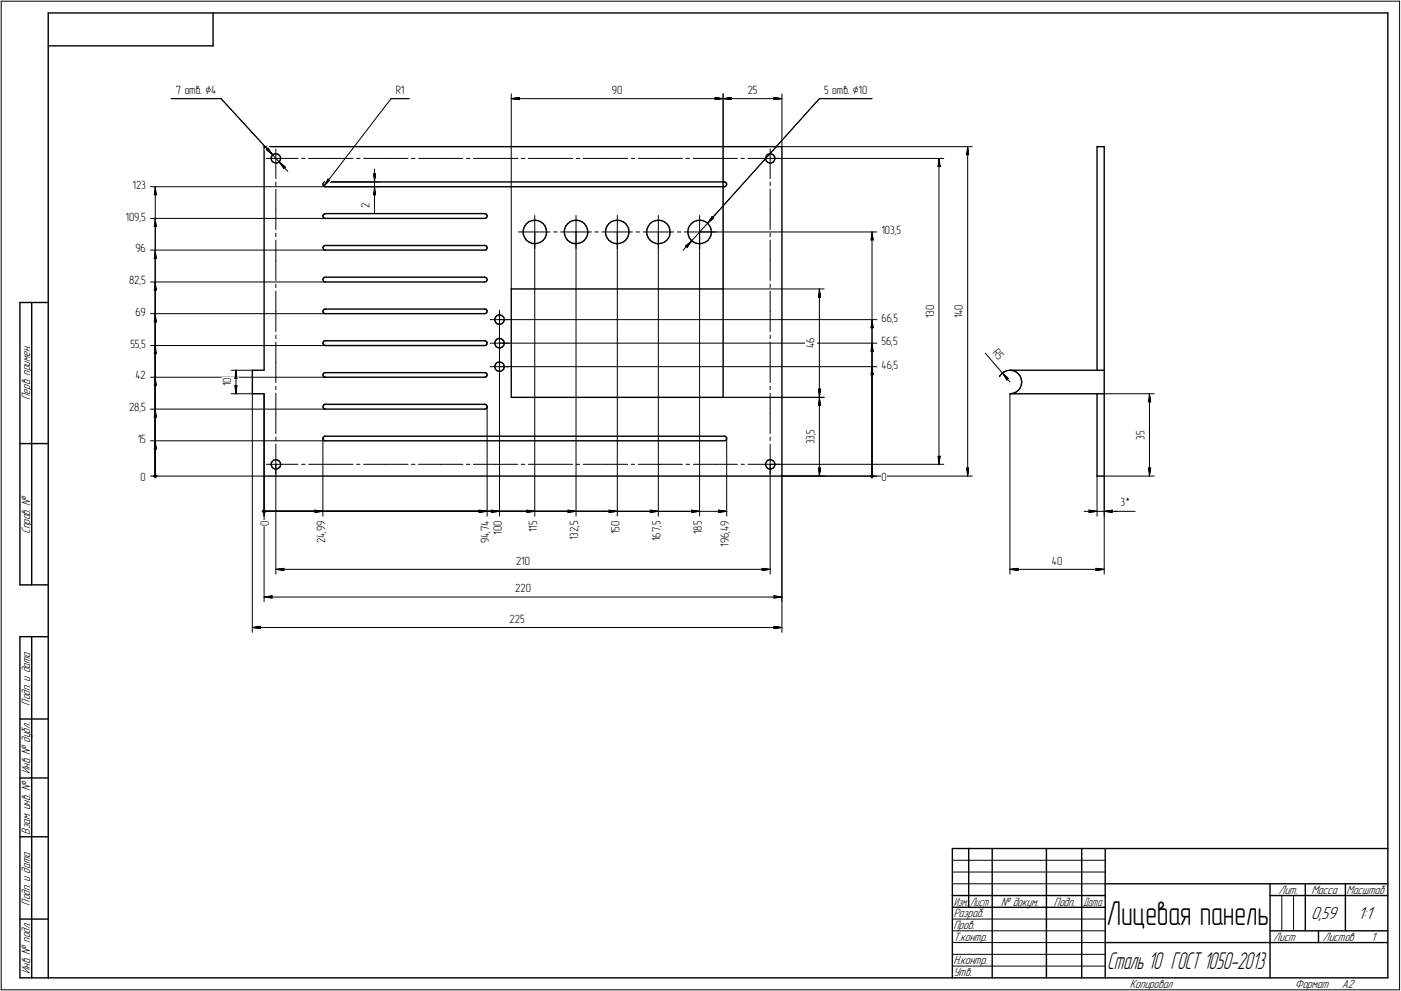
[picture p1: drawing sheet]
<svg xmlns="http://www.w3.org/2000/svg" width="595mm" height="421mm" viewBox="0 0 595 421" stroke-linecap="round" stroke-linejoin="round" font-family="sans-serif">
<defs><g id="words">
<text font-size="14.6" x="470" y="393.1">Лицевая панель</text>
<text font-size="10.6" x="470.4" y="411.5">Сталь 10 ГОСТ 1050-2013</text>
<g font-size="7.8">
<text x="557" y="390.5">0,59</text>
<text x="576.9" y="390.5">1:1</text>
</g>
<g font-size="5.4">
<text x="12.8" y="169.9" transform="rotate(-90 12.8 169.9)">Перв. примен.</text>
<text x="12.8" y="226.8" transform="rotate(-90 12.8 226.8)">Справ. №</text>
<text x="12.8" y="299.7" transform="rotate(-90 12.8 299.7)">Подп. и дата</text>
<text x="12.8" y="328.8" transform="rotate(-90 12.8 328.8)">Инв. № дубл.</text>
<text x="12.8" y="354.6" transform="rotate(-90 12.8 354.6)">Взам. инв. №</text>
<text x="543.1" y="379.8">Лит.</text>
<text x="557.1" y="379.8">Масса</text>
<text x="572" y="379.8">Масштаб</text>
<text x="12.8" y="384.7" transform="rotate(-90 12.8 384.7)">Подп. и дата</text>
<text x="405" y="389.8">Разраб.</text>
<text x="425.2" y="384.8">№ докум.</text>
<text x="447.6" y="384.8">Подп.</text>
<text x="405" y="394.8">Пров.</text>
<text x="405" y="399.8">Т.контр.</text>
<text x="540.9" y="399.8">Лист</text>
<text x="561.9" y="399.8">Листов</text>
<text x="582.4" y="399.8">1</text>
<text x="12.8" y="413.8" transform="rotate(-90 12.8 413.8)">Инв. № подл.</text>
<text x="405" y="409.8">Н.контр.</text>
<text x="405" y="414.8">Утв.</text>
<text x="480" y="419.8">Копировал</text>
<text x="550" y="419.8">Формат</text>
<text x="570" y="419.8">A2</text>
</g>
<g font-size="5.3">
<text x="405.1" y="384.8">Изм.</text>
<text x="412.1" y="384.8">Лист</text>
<text x="460.1" y="384.8">Дата</text>
</g>
<g font-size="5.1">
<text x="74.8" y="39.8">7 отв. Ç4</text>
<text x="168.1" y="39.8">R1</text>
<text x="260" y="39.8">90</text>
<text x="317.6" y="39.8">25</text>
<text x="350.1" y="39.8">5 отв. Ç10</text>
<text x="56.3" y="80.2">123</text>
<text x="157" y="88.5" transform="rotate(-90 157 88.5)">2</text>
<text x="53.3" y="93.7">109,5</text>
<text x="374.4" y="99.5">103,5</text>
<text x="57.5" y="107.2">96</text>
<text x="54.8" y="120.7">82,5</text>
<text x="396.8" y="131.7" transform="rotate(-90 396.8 131.7)">0</text>
<text x="409" y="131.6" transform="rotate(-90 409 131.6)">0</text>
<text x="57.5" y="134.2">69</text>
<text x="374.4" y="136.7">66,5</text>
<text x="396.8" y="135.1" transform="rotate(-90 396.8 135.1)">1</text>
<text x="396.8" y="133.6" transform="rotate(-90 396.8 133.6)">3</text>
<text x="409" y="135.3" transform="rotate(-90 409 135.3)">1</text>
<text x="409" y="133.8" transform="rotate(-90 409 133.8)">4</text>
<text x="55.4" y="147.7">55,5</text>
<text x="346" y="148" transform="rotate(-90 346 148)">4</text>
<text x="346" y="145.8" transform="rotate(-90 346 145.8)">6</text>
<text x="374.4" y="146.7">56,5</text>
<text x="421.4" y="150.2" transform="rotate(50 421.4 150.2)">R5</text>
<text x="57.5" y="161.2">42</text>
<text x="374.4" y="156.7">46,5</text>
<text x="98.1" y="164.1" transform="rotate(-90 98.1 164.1)">1</text>
<text x="98.1" y="162.7" transform="rotate(-90 98.1 162.7)">0</text>
<text x="54.8" y="174.7">28,5</text>
<text x="346" y="184.9" transform="rotate(-90 346 184.9)">,</text>
<text x="346" y="184.2" transform="rotate(-90 346 184.2)">5</text>
<text x="486.2" y="184.8" transform="rotate(-90 486.2 184.8)">5</text>
<text x="58.5" y="188.2">15</text>
<text x="346" y="188.8" transform="rotate(-90 346 188.8)">3</text>
<text x="346" y="186.9" transform="rotate(-90 346 186.9)">3</text>
<text x="486.2" y="186.7" transform="rotate(-90 486.2 186.7)">3</text>
<text x="59.7" y="204.3">0</text>
<text x="374.4" y="204.3">0</text>
<text x="476" y="215.2">3*</text>
<text x="114.1" y="223.5" transform="rotate(-90 114.1 223.5)">0</text>
<text x="138.1" y="226.4" transform="rotate(-90 138.1 226.4)">,</text>
<text x="138.1" y="225.7" transform="rotate(-90 138.1 225.7)">9</text>
<text x="138.1" y="223.5" transform="rotate(-90 138.1 223.5)">9</text>
<text x="207.9" y="226.4" transform="rotate(-90 207.9 226.4)">,</text>
<text x="207.9" y="225.7" transform="rotate(-90 207.9 225.7)">7</text>
<text x="207.9" y="223.5" transform="rotate(-90 207.9 223.5)">4</text>
<text x="213.1" y="227.2" transform="rotate(-90 213.1 227.2)">1</text>
<text x="213.1" y="225.7" transform="rotate(-90 213.1 225.7)">0</text>
<text x="213.1" y="223.5" transform="rotate(-90 213.1 223.5)">0</text>
<text x="228.1" y="226.2" transform="rotate(-90 228.1 226.2)">1</text>
<text x="228.1" y="224.7" transform="rotate(-90 228.1 224.7)">1</text>
<text x="228.1" y="223.2" transform="rotate(-90 228.1 223.2)">5</text>
<text x="245.6" y="226.2" transform="rotate(-90 245.6 226.2)">2</text>
<text x="245.6" y="223.9" transform="rotate(-90 245.6 223.9)">,</text>
<text x="245.6" y="223.2" transform="rotate(-90 245.6 223.2)">5</text>
<text x="263.1" y="226.9" transform="rotate(-90 263.1 226.9)">1</text>
<text x="263.1" y="225.4" transform="rotate(-90 263.1 225.4)">5</text>
<text x="263.1" y="223.5" transform="rotate(-90 263.1 223.5)">0</text>
<text x="280.6" y="226.2" transform="rotate(-90 280.6 226.2)">7</text>
<text x="280.6" y="223.9" transform="rotate(-90 280.6 223.9)">,</text>
<text x="280.6" y="223.2" transform="rotate(-90 280.6 223.2)">5</text>
<text x="298.1" y="226.9" transform="rotate(-90 298.1 226.9)">1</text>
<text x="298.1" y="225.4" transform="rotate(-90 298.1 225.4)">8</text>
<text x="298.1" y="223.2" transform="rotate(-90 298.1 223.2)">5</text>
<text x="309.6" y="226.4" transform="rotate(-90 309.6 226.4)">,</text>
<text x="309.6" y="225.7" transform="rotate(-90 309.6 225.7)">4</text>
<text x="309.6" y="223.5" transform="rotate(-90 309.6 223.5)">9</text>
<text x="138.1" y="230.9" transform="rotate(-90 138.1 230.9)">2</text>
<text x="138.1" y="228.7" transform="rotate(-90 138.1 228.7)">4</text>
<text x="207.9" y="230.9" transform="rotate(-90 207.9 230.9)">9</text>
<text x="207.9" y="228.7" transform="rotate(-90 207.9 228.7)">4</text>
<text x="245.6" y="229.6" transform="rotate(-90 245.6 229.6)">1</text>
<text x="245.6" y="228.1" transform="rotate(-90 245.6 228.1)">3</text>
<text x="280.6" y="229.9" transform="rotate(-90 280.6 229.9)">1</text>
<text x="280.6" y="228.4" transform="rotate(-90 280.6 228.4)">6</text>
<text x="309.6" y="232.4" transform="rotate(-90 309.6 232.4)">1</text>
<text x="309.6" y="230.9" transform="rotate(-90 309.6 230.9)">9</text>
<text x="309.6" y="228.7" transform="rotate(-90 309.6 228.7)">6</text>
<text x="219.2" y="239.9">210</text>
<text x="446.8" y="239.9">40</text>
<text x="218.9" y="251.6">220</text>
<text x="216.5" y="264.5">225</text>
</g>
</g></defs>
<g fill="none" stroke="#000" stroke-width=".59">
<path d="M20.5 5.5v410zM20.5 5.5h569zM20.5 19.5h70zM90.5 5.5v14zM589.5 5.5v410zM112.2 62.3h219.9zM112.2 62.3v95zM115.2 66.8v.8zM115.2 67.6l.3 .8zM115.5 68.4l.6 .5zM115.7 66l.5-.5zM115.7 66l-.5 .8z"/>
<path d="M116.1 68.9l.7 .4zM116.2 65.5l.8-.2zM116.8 69.3h.9zM117 65.3l.9 .1zM117.7 69.3l.7-.4zM117.9 65.4l.6 .5zM118.5 65.9l.5 .6zM119 68.2l-.6 .7zM119 66.5l.2 .8zM119.2 67.5l-.2 .7zM119.2 67.5h.1M137.2 78.2l.1 .5z"/>
<path d="M137.3 78.7l.4 .5zM137.4 77.6l.4-.3zM137.4 77.6l-.2 .6zM137.7 79.2l.5 .1zM137.8 77.3h.6zM138.2 79.3h169.5zM138.4 77.3h169.3zM307.7 79.3l.5-.1zM307.7 77.3h.2zM307.9 77.3l.5 .3zM308.4 77.6l.3 .5zM308.6 78.7l-.4 .5z"/>
<path d="M308.7 78.1l-.1 .6zM325.2 67.6l.3 .8zM325.3 66.8l-.1 .8zM325.5 68.4l.6 .5zM325.6 66l.6-.5zM325.6 66l-.3 .8zM326.1 68.9l.7 .4zM326.2 65.5l.9-.2zM326.8 69.3h.9zM327.1 65.3l.7 .1zM327.7 69.3l.7-.4zM327.8 65.4l.7 .5z"/>
<path d="M328.5 65.9l.5 .6zM328.9 68.2l-.5 .7zM329 66.5l.2 .8zM329.2 67.5l-.3 .7zM329.2 67.5h.1M332.1 62.3v140zM466 62.3v95zM466 62.3h3.1zM469.1 62.3v95zM137.2 91.7l.1 .6zM137.3 92.3l.4 .4zM137.4 91.2l.4-.4z"/>
<path d="M137.4 91.2l-.2 .5zM137.7 92.7l.5 .1zM137.8 90.8h.6zM138.2 92.8h67.7zM138.4 90.8h67.5zM205.9 92.8l.6-.2zM205.9 90.8h.3zM206.2 90.8l.5 .3zM206.7 91.1l.2 .5zM206.8 92.2l-.3 .4zM206.9 91.6l-.1 .6zM222.2 98.5l.1 1.2z"/>
<path d="M222.3 99.7l.5 1.2zM222.4 97.2l-.2 1.3zM222.9 96l-.5 1.2zM223.7 95l1-.9zM223.7 95l-.8 1zM224.7 94.1l1.3-.4zM226 93.7l1.2-.1zM227.2 93.6l1.3 .1zM228.5 93.7l1.2 .5zM229.7 94.2l1 .8zM230.7 95l.9 1.1zM231.6 96.1l.4 1.2z"/>
<path d="M232 97.3l.2 1.3zM232 100l-.5 1.2zM232.2 98.7l-.2 1.3zM232.2 98.7h.1M239.7 98.5l.2 1.2zM239.9 97.2l-.2 1.3zM239.9 99.7l.4 1.2zM240.4 96l-.5 1.2zM241.2 95l1-.9zM241.2 95l-.8 1zM242.2 94.1l1.2-.4zM243.4 93.7l1.3-.1z"/>
<path d="M244.7 93.6l1.3 .1zM246 93.7l1.2 .5zM247.2 94.2l1 .8zM248.2 95l.8 1.1zM249 96.1l.5 1.2zM249.5 97.3l.2 1.3zM249.5 100l-.6 1.2zM249.7 98.7l-.2 1.3zM249.7 98.7h.1M257.2 98.5l.1 1.2zM257.3 99.7l.5 1.2zM257.4 97.2l-.2 1.3z"/>
<path d="M257.9 96l-.5 1.2zM258.7 95l1.1-.9zM258.7 95l-.8 1zM259.8 94.1l1.1-.4zM260.9 93.7l1.3-.1zM262.2 93.6l1.3 .1zM263.5 93.7l1.3 .5zM264.8 94.2l1 .8zM265.8 95l.7 1.1zM266.5 96.1l.5 1.2zM267 100l-.6 1.2zM267 97.3l.2 1.3z"/>
<path d="M267.2 98.7l-.2 1.3zM267.2 98.7h.1M274.7 98.5l.1 1.2zM274.8 99.7l.5 1.2zM274.9 97.2l-.2 1.3zM275.4 96l-.5 1.2zM276.2 95l1-.9zM276.2 95l-.8 1zM277.2 94.1l1.3-.4zM278.5 93.7l1.2-.1zM279.7 93.6l1.3 .1zM281 93.7l1.2 .5z"/>
<path d="M282.2 94.2l1 .8zM283.2 95l.9 1.1zM284.1 96.1l.4 1.2zM284.5 97.3l.1 1.3zM284.5 100l-.5 1.2zM284.6 98.7l-.1 1.3zM284.6 98.7h.1M292.2 98.5l.2 1.2zM292.4 97.2l-.2 1.3zM292.4 99.7l.4 1.2zM292.9 96l-.5 1.2zM293.7 95l1-.9z"/>
<path d="M293.7 95l-.8 1zM294.7 94.1l1.2-.4zM295.9 93.7l1.4-.1zM297.3 93.6l1.2 .1zM298.5 93.7l1.2 .5zM299.7 94.2l1 .8zM300.7 95l.8 1.1zM301.5 96.1l.5 1.2zM302 97.3l.2 1.3zM302 100l-.6 1.2zM302.2 98.7l-.2 1.3zM302.2 98.7h.1"/>
<path d="M137.2 105.2l.1 .5zM137.2 118.7l.1 .6zM137.3 105.7l.4 .5zM137.3 119.3l.4 .3zM137.4 104.6l.4-.3zM137.4 104.6l-.2 .6zM137.4 118.1l.4-.2zM137.4 118.1l-.2 .6zM137.7 106.2l.5 .1zM137.7 119.6l.5 .2zM137.8 104.3h.6zM137.8 117.9l.6-.1z"/>
<path d="M138.2 106.3h67.7zM138.2 119.8h67.7zM138.4 104.3h67.5zM138.4 117.8h67.5zM205.9 119.8l.6-.2zM205.9 117.8l.3 .1zM205.9 106.3l.6-.1zM205.9 104.3h.3zM206.2 117.9l.5 .2zM206.2 104.3l.5 .3zM206.7 118.1l.2 .5zM206.7 104.6l.2 .6z"/>
<path d="M206.8 119.2l-.3 .4zM206.8 105.7l-.3 .5zM206.9 118.6l-.1 .6zM206.9 105.2l-.1 .5zM222.8 100.9l.8 1.1zM223.6 102l1 .8zM224.6 102.8l1.2 .6zM225.8 103.4l1.3 .1zM227.1 103.5l1.2-.1zM228.3 103.4l1.2-.4zM229.5 103l1.1-.8zM231.5 101.2l-.9 1z"/>
<path d="M240.3 100.9l.7 1.1zM241 102l1.1 .8zM242.1 102.8l1.1 .6zM243.2 103.4l1.4 .1zM244.6 103.5l1.3-.1zM245.9 103.4l1.2-.4zM247.1 103l1.1-.8zM248.9 101.2l-.7 1zM257.8 100.9l.8 1.1zM258.6 102l1 .8zM259.6 102.8l1.2 .6zM260.8 103.4l1.2 .1z"/>
<path d="M262 103.5l1.4-.1zM263.4 103.4l1.2-.4zM264.6 103l1-.8zM266.4 101.2l-.8 1zM275.3 100.9l.8 1.1zM276.1 102l1 .8zM277.1 102.8l1.2 .6zM278.3 103.4l1.3 .1zM279.6 103.5l1.2-.1zM280.8 103.4l1.3-.4zM282.1 103l1-.8zM284 101.2l-.9 1z"/>
<path d="M292.8 100.9l.7 1.1zM293.5 102l1.1 .8zM294.6 102.8l1.1 .6zM295.7 103.4l1.4 .1zM297.1 103.5l1.3-.1zM298.4 103.4l1.2-.4zM299.6 103l1.1-.8zM301.4 101.2l-.7 1zM8.5 128.5v120zM8.5 128.5h12zM13.5 128.5v120zM137.2 132.2l.1 .6z"/>
<path d="M137.3 132.8l.4 .4zM137.4 131.7l.4-.4zM137.4 131.7l-.2 .5zM137.7 133.2l.5 .1zM137.8 131.3h.6zM138.2 133.3h67.7zM138.4 131.3h67.5zM205.9 133.3l.6-.2zM205.9 131.3h.3zM206.2 131.3l.5 .3zM206.7 131.6l.2 .5zM206.8 132.7l-.3 .4z"/>
<path d="M206.9 132.1l-.1 .6zM210.2 135.3v.8zM210.2 136.1l.3 .8zM210.5 136.9l.6 .6zM210.7 134.5l.5-.5zM210.7 134.5l-.5 .8zM211.1 137.5l.7 .3zM211.2 134l.8-.2zM211.8 137.8h.9zM212 133.8l.9 .1zM212.7 137.8l.7-.4zM212.9 133.9l.6 .5z"/>
<path d="M213.5 134.4l.5 .6zM214 136.7l-.6 .7zM214 135l.2 .8zM214.2 136l-.2 .7zM214.2 136h.1M217.2 122.8v46zM217.2 122.8h90zM307.2 122.8v46zM107.2 157.3v10zM107.2 157.3h5zM137.2 159.2l.1 .6zM137.2 145.7l.1 .5z"/>
<path d="M137.3 159.8l.4 .4zM137.3 146.2l.4 .4zM137.4 158.7l.4-.4zM137.4 158.7l-.2 .5zM137.4 145.1l.4-.3zM137.4 145.1l-.2 .6zM137.7 146.6l.5 .2zM137.8 158.3h.6zM137.8 144.8h.6zM138.2 146.8h67.7zM138.4 158.3h67.5zM138.4 144.8h67.5z"/>
<path d="M205.9 158.3h.3zM205.9 146.8l.6-.2zM205.9 144.8h.3zM206.2 158.3l.5 .3zM206.2 144.8l.5 .3zM206.7 158.6l.2 .5zM206.7 145.1l.2 .5zM206.8 159.7l-.3 .4zM206.8 146.2l-.3 .4zM206.9 159.1l-.1 .6zM206.9 145.6l-.1 .6zM210.2 145.3v.8z"/>
<path d="M210.2 146.1l.3 .8zM210.2 155.3v.8zM210.2 156.1l.3 .8zM210.5 146.9l.6 .6zM210.5 156.9l.6 .6zM210.7 144.5l.5-.5zM210.7 144.5l-.5 .8zM210.7 154.5l.5-.5zM210.7 154.5l-.5 .8zM211.1 147.5l.7 .2zM211.1 157.5l.7 .2zM211.2 144l.8-.2z"/>
<path d="M211.2 154l.8-.2zM211.8 147.7h.9zM211.8 157.7h.9zM212 143.8l.9 .1zM212 153.8l.9 .1zM212.7 147.7l.7-.3zM212.7 157.7l.7-.3zM212.9 143.9l.6 .5zM212.9 153.9l.6 .4zM213.4 147.4l.6-.6zM213.5 144.4l.5 .6zM213.5 154.3l.5 .7z"/>
<path d="M214 156.8l-.6 .6zM214 145l.2 .8zM214 155l.2 .8zM214.2 146l-.2 .8zM214.2 146h.1M214.2 156l-.2 .8zM214.2 156h.1M429 157.3h40.1zM429.1 157.3h.1M429.1 157.3l1.3 .2zM430.4 157.5l1.1 .5zM431.5 158l1.1 .8z"/>
<path d="M432.6 158.8l.8 1.1zM433.4 159.9l.4 1.1zM469.1 157.3v10zM107.2 167.3h5zM112.2 167.3v35zM137.2 172.7l.1 .5zM137.3 173.2l.4 .5zM137.4 172.1l.4-.3zM137.4 172.1l-.2 .6zM137.7 160.2l.5 .1zM137.7 173.7l.5 .1zM137.8 171.8h.6z"/>
<path d="M138.2 173.8h67.7zM138.2 160.3h67.7zM138.4 171.8h67.5zM205.9 160.3l.6-.2zM205.9 173.8l.6-.1zM205.9 171.8h.3zM206.2 171.8l.5 .3zM206.7 172.1l.2 .5zM206.8 173.2l-.3 .5zM206.9 172.6l-.1 .6zM217.2 168.8h90zM429 167.3h40.1z"/>
<path d="M429 167.3l1.3-.2zM430.3 167.1l1.2-.5zM431.5 166.6l1.1-.7zM433.3 164.8l-.7 1.1zM433.8 163.7l-.5 1.1zM433.8 161l.2 1.3zM434 162.3l-.2 1.4zM466 167.3v35zM469.1 167.3v35zM8.5 188.5h12zM115.2 196.8v.8zM115.2 197.6l.3 .8z"/>
<path d="M115.5 198.4l.6 .6zM115.7 196.1l-.5 .7zM116.1 199l.7 .3zM116.2 195.5l.8-.2zM116.2 195.5l-.5 .6zM116.8 199.3l.9-.1zM117 195.3l.9 .1zM117.7 199.2l.7-.3zM117.9 195.4l.6 .4zM118.4 198.9l.6-.6zM118.5 195.8l.5 .7zM119 196.5l.2 .8z"/>
<path d="M119.2 197.5l-.2 .8zM119.2 197.3v.2zM137.2 186.2l.1 .6zM137.3 186.8l.4 .4zM137.4 185.7l.4-.4zM137.4 185.7l-.2 .5zM137.7 187.2l.5 .1zM137.8 185.3h.6zM138.2 187.3h169.5zM138.4 185.3h169.3zM307.7 187.3l.5-.2zM307.7 185.3h.2z"/>
<path d="M307.9 185.3l.5 .3zM308.2 187.1l.4-.4zM308.4 185.6l.3 .5zM308.7 186.1l-.1 .6zM325.2 197.6l.3 .8zM325.3 196.8l-.1 .8zM325.5 198.4l.6 .6zM325.6 196.1l-.3 .7zM326.1 199l.7 .3zM326.2 195.5l.9-.2zM326.2 195.5l-.6 .6zM326.8 199.3l.9-.1z"/>
<path d="M327.1 195.3l.7 .1zM327.7 199.2l.7-.3zM327.8 195.4l.7 .4zM328.5 195.8l.5 .7zM328.9 198.3l-.5 .6zM329 196.5l.2 .8zM329.2 197.5l-.3 .8zM329.2 197.3v.2zM112.2 202.3h219.9zM466 202.3h3.1zM8.5 248.5h12zM8.5 270.5v145z"/>
<path d="M8.5 270.5h12zM13.5 270.5v145zM8.5 305.5h12zM8.5 330.5h12zM8.5 355.5h12zM404.5 360.5h185zM404.5 360.5v55zM411.5 360.5v25zM421.5 360.5v55zM444.5 360.5v55zM459.5 360.5v55zM469.5 360.5v55z"/>
<path d="M469.5 375.5h120zM539.5 375.5v40zM554.5 375.5v20zM571.5 375.5v20zM8.5 390.5h12zM404.5 380.5h65zM404.5 385.5h65zM539.5 380.5h15zM539.5 395.5h50zM554.5 380.5h35zM560.1 395.5v5zM8.5 415.5h12z"/>
<path d="M20.5 415.5h569zM469.5 400.5h70zM539.5 400.5h50z"/>
</g>
<g fill="none" stroke="#000" stroke-width=".42">
<path d="M.5 .5v420zM.5 .5h594zM594.5 .5v420zM217.2 39.9v82.9zM307.2 39.9v82.9zM332.1 39.9v22.4zM72.7 41.9h21.2zM93.9 41.9l21.9 23.9zM166.1 41.9h7.7zM166.1 41.9l-28.5 37.2zM217.2 41.9l3.5-.5zM217.2 41.9l3.5 .4z"/>
<path d="M217.2 41.9h90zM220.3 41.9l.4 .4zM220.7 41.4l-.4 .5zM303.7 42.3l3.5-.4zM303.7 41.4l.3 .5zM303.7 41.4l3.5 .5zM304 41.9l-.3 .4zM307.2 41.9l3.5-.5zM307.2 41.9l3.5 .4zM307.2 41.9h24.9zM310.3 41.9l.4 .4zM310.7 41.4l-.4 .5z"/>
<path d="M328.7 42.3l3.4-.4zM328.7 41.4l.3 .5zM328.7 41.4l3.4 .5zM329 41.9l-.3 .4zM348.1 41.9l-47.5 52.9zM348.1 41.9h22.3zM63.9 79.3h74.3zM66 79.3l.4 3.5zM66 79.3l-.5 3.5zM66 79.3v123zM112.1 61.8l3.7 4zM113.1 63.6l.6-.1z"/>
<path d="M113.1 63.6l2.7 2.2zM113.2 67.3h4zM113.8 62.9l2 2.9zM113.8 62.9l-.1 .6zM115.8 65.8l2.7 2.9zM117.2 77.4v1.5zM117.2 67.3v8.6zM117.2 63.3v4zM117.2 67.3h9.4zM118.5 68.7l2.1 2.9zM118.5 68.7l2.7 2.3zM118.5 68.7l3.8 4.1z"/>
<path d="M120.6 71.1v.5zM120.6 71.1l.6-.1zM128.1 67.3h1.5zM131.1 67.3h9.4zM138.2 79.3h22.9zM138.4 77.3h22.7zM139.4 76l-1.8 3.1zM139.4 76v.6zM139.4 76.6h.6zM140 76.6l-2.4 2.5zM140.5 67.3h9.4zM151.5 67.3h1.4z"/>
<path d="M154.4 67.3h9.4zM158.7 73.8l.4 .4zM158.7 73.8l.4 3.5zM159.1 79.3v5zM159.1 79.3l-.4 3.5zM159.1 79.3l.4 3.5zM159.1 79.3v5.5zM159.1 74.2l.4-.4zM159.1 71.8v5.5zM159.1 77.3v2zM159.5 73.8l-.4 3.5zM163.8 67.3h9.5z"/>
<path d="M174.8 67.3h1.5zM177.8 67.3h9.4zM187.2 67.3h9.4zM198.1 67.3h1.5zM201.1 67.3h9.4zM210.5 67.3h9.5zM221.4 67.3h1.5zM224.5 67.3h9.3zM233.8 67.3h9.4zM244.8 67.3h1.5zM247.7 67.3h9.5zM257.2 67.3h9.4z"/>
<path d="M268.1 67.3h1.5zM271.1 67.3h9.4zM280.5 67.3h9.4zM291.4 67.3h1.5zM294.5 67.3h9.4zM303.9 67.3h9.4zM314.8 67.3h1.4zM317.8 67.3h9.4zM327.2 77.4v1.5zM327.2 67.3v8.6zM327.2 63.3v4zM327.2 67.3h4z"/>
<path d="M327.2 67.3h73.7zM332.1 62.3h80.9zM398.4 70.8l.5-.4zM398.9 67.3l.5 3.5zM398.9 70.4l.5 .4zM398.9 67.3l-.5 3.5zM398.9 67.3v130zM410.5 65.8l.6-.4zM411.1 62.3l.4 3.5zM411.1 65.4l.4 .4zM411.1 62.3l-.6 3.5zM411.1 62.3v140z"/>
<path d="M63.9 92.8h74.3zM65.5 96.3l.5-.4zM65.5 82.8l.5-.3zM66 92.8l.4 3.5zM66 95.9l.4 .4zM66 92.8l-.5 3.5zM66 92.8v109.5zM66 82.5l.4 .3zM117.2 99.1v1.5zM117.2 89v8.5zM117.2 80.3v8.7zM158.7 82.8l.4-.3z"/>
<path d="M159.1 84.3v6.2zM159.1 82.5l.4 .3zM220.2 98.6h7zM227.2 98.6v7zM227.2 91.5v7.1zM227.2 98.6h6.5zM227.2 98.6v120.7zM235.2 98.6h1.5zM238.2 98.6h6.5zM244.7 98.6v7zM244.7 91.5v7.1zM244.7 98.6h6.5z"/>
<path d="M244.7 98.6v120.7zM252.6 98.6h1.6zM255.7 98.6h6.5zM262.2 98.6v7zM262.2 91.5v7.1zM262.2 98.6h6.4zM262.2 98.6v120.7zM270.2 98.6h1.5zM273.2 98.6h6.5zM279.7 98.6v7zM279.7 91.5v7.1zM279.7 98.6h6.5z"/>
<path d="M279.7 98.6v120.7zM287.7 98.6h1.5zM290.7 98.6h6.5zM297.2 98.6v7zM297.2 91.5v7.1zM297.2 98.6h7zM297.2 98.6v120.7zM297.2 98.6h75.2zM300.6 94.8l2.6-2.3zM300.6 94.8l-6.7 7.5zM302.5 91.9l.1 .6zM302.5 91.9l-1.9 2.9z"/>
<path d="M302.6 92.5h.6zM304.2 90.8l-3.6 4zM327.2 99.1v1.5zM327.2 89v8.5zM327.2 80.3v8.7zM370.4 98.6l.5 3.4zM370.4 98.6l-.4 3.4zM370.4 98.6v103.7zM63.9 119.8h74.3zM63.9 106.3h74.3zM65.5 109.8l.5-.3zM66 119.8l.4 3.5z"/>
<path d="M66 119.8l-.5 3.5zM66 119.8v82.5zM66 106.3l.4 3.5zM66 109.5l.4 .3zM66 106.3l-.5 3.5zM66 106.3v96zM117.2 110.7v8.5zM117.2 102v8.7zM291.2 104.6l2.7-2.3zM291.2 104.6h.6zM291.8 104.6v.6zM293.9 102.3l-2.1 2.9z"/>
<path d="M293.9 102.3l-3.7 4zM327.2 110.7v8.5zM327.2 102v8.7zM370 102l.4-.3zM370.4 101.7l.5 .3zM63.9 133.3h74.3zM65.5 136.8l.5-.3zM65.5 123.3l.5-.4zM66 133.3l.4 3.5zM66 136.5l.4 .3zM66 133.3l-.5 3.5zM66 133.3v69z"/>
<path d="M66 122.9l.4 .4zM117.2 132.3v8.6zM117.2 123.7v8.6zM117.2 120.7v1.5zM208.2 135.8h4zM212.2 135.8v10zM212.2 131.8v4zM212.2 135.8h4zM212.2 135.8h160.2zM307.2 122.8h42.9zM327.2 132.3v8.6zM327.2 123.7v8.6z"/>
<path d="M327.2 120.7v1.5zM347.6 126.3l.5-.3zM348.1 122.8l.5 3.5zM348.1 126l.5 .3zM348.1 122.8l-.5 3.5zM348.1 122.8v46zM370 139.3l.4-.4zM370.4 135.8l.5 3.5zM370.4 138.9l.5 .4zM370.4 135.8l-.4 3.5zM370.4 135.8v66.5zM63.9 146.8h74.3z"/>
<path d="M65.5 150.3l.5-.4zM66 146.8l.4 3.5zM66 149.9l.4 .4zM66 146.8l-.5 3.5zM66 146.8v55.5zM98.2 157.3h9zM100.2 157.3l.5 3.5zM100.2 157.3l-.5 3.5zM100.2 157.3v10zM117.2 153.9v8.7zM117.2 145.4v8.5zM117.2 142.4v1.4z"/>
<path d="M208.2 155.8h4zM208.2 145.8h4zM212.2 155.8v4zM212.2 145.8v10zM212.2 155.8h4zM212.2 145.8h4zM212.2 155.8v63.5zM212.2 155.8h160.2zM212.2 145.8h160.2zM327.2 153.9v8.7zM327.2 145.4v8.5zM327.2 142.4v1.4z"/>
<path d="M370 159.3l.4-.4zM370 149.3l.4-.4zM370.4 155.8l.5 3.5zM370.4 158.9l.5 .4zM370.4 155.8l-.4 3.5zM370.4 155.8v46.5zM370.4 145.8l.5 3.5zM370.4 148.9l.5 .4zM370.4 145.8l-.4 3.5zM370.4 145.8v56.5zM418.5 150l7.3 8.5zM424.7 159.8l-.1 .2z"/>
<path d="M425.5 158.7l1.1-.7zM425.5 158.7l-.8 1.1zM425.8 158.5l2.6 2.4zM425.8 158.5l1.9 3zM425.8 158.5l3.2 3.8zM426.6 158l1.1-.5zM427.7 157.5l1.3-.2zM63.9 173.8h74.3zM63.9 160.3h74.3zM65.5 177.3l.5-.3zM66 173.8l.4 3.5zM66 177l.4 .3z"/>
<path d="M66 173.8l-.5 3.5zM66 173.8v28.5zM66 160.3l.4 3.5zM66 163.4l.4 .4zM66 163.4l-.5 .4zM66 160.3l-.5 3.5zM66 160.3v42zM98.2 167.3h9zM99.7 163.8l.5 3.5zM99.7 163.8l.5 .4zM99.7 160.8l.5-.4zM100.2 164.2l.5-.4z"/>
<path d="M100.2 160.4l.5 .4zM100.7 163.8l-.5 3.5zM107.2 167.3v101.3zM112.2 167.3v88.3zM117.2 175.6v8.6zM117.2 167v8.6zM117.2 164.1v1.4zM206.9 172.8v46.5zM307.2 168.8h42.9zM327.2 175.6v8.6zM327.2 167v8.6zM327.2 164.1v1.4z"/>
<path d="M347.6 165.3l.5 3.5zM347.6 165.3l.5 .3zM347.6 172.3l.5-.3zM348.1 165.6l.5-.3zM348.1 168.8l.5 3.5zM348.1 172l.5 .3zM348.1 168.8l-.5 3.5zM348.1 168.8v33.5zM348.6 165.3l-.5 3.5zM427.8 160.9h.6zM427.8 160.9l-.1 .6zM429 167.3v76.6z"/>
<path d="M469.1 167.3h21.2zM487.8 170.8l.5-.4zM488.3 167.3l.5 3.5zM488.3 170.4l.5 .4zM488.3 167.3l-.5 3.5zM488.3 167.3v35zM63.9 187.3h74.3zM66 187.3l.4 3.5zM66 190.4l.4 .4zM66 190.4l-.5 .4zM66 187.3l-.5 3.5zM66 187.3v15z"/>
<path d="M113.2 197.3h4zM117.2 197.3v4zM117.2 188.7v8.6zM117.2 185.7v1.5zM117.2 197.3h9.4zM117.2 197.3v46.6zM128.1 197.3h1.5zM131.1 197.3h9.4zM137.2 186.2v33.1zM140.5 197.3h9.4zM151.5 197.3h1.4zM154.4 197.3h9.4z"/>
<path d="M163.8 197.3h9.5zM174.8 197.3h1.5zM177.8 197.3h9.4zM187.2 197.3h9.4zM198.1 197.3h1.5zM201.1 197.3h9.4zM210.5 197.3h9.5zM221.4 197.3h1.5zM224.5 197.3h9.3zM233.8 197.3h9.4zM244.8 197.3h1.5zM247.7 197.3h9.5z"/>
<path d="M257.2 197.3h9.4zM268.1 197.3h1.5zM271.1 197.3h9.4zM280.5 197.3h9.4zM291.4 197.3h1.5zM294.5 197.3h9.4zM303.9 197.3h9.4zM308.7 186.3v33zM314.8 197.3h1.4zM317.8 197.3h9.4zM327.2 197.3v4zM327.2 188.7v8.6z"/>
<path d="M327.2 185.7v1.5zM327.2 197.3h4zM327.2 197.3v46.6zM327.2 197.3h73.7zM347.6 198.8l.5 3.5zM347.6 198.8l.5 .3zM348.1 199.1l.5-.3zM348.6 198.8l-.5 3.5zM398.4 193.8l.5 3.5zM398.4 193.8l.5 .3zM398.9 194.1l.5-.3zM399.4 193.8l-.5 3.5z"/>
<path d="M410.5 198.8l.6 3.5zM410.5 198.8l.6 .3zM411.1 199.1l.4-.3zM411.5 198.8l-.4 3.5zM487.8 198.8l.5 3.5zM487.8 198.8l.5 .3zM488.3 199.1l.5-.3zM488.8 198.8l-.5 3.5zM63.9 202.3h48.3zM65.2 202.3l.8 .7zM65.4 202.3l.6 .5zM65.7 202.3l.3 .2z"/>
<path d="M66 202l-.3 .3zM66 202.5l.2-.2zM66 202l.2 .3zM66 201.8v.2zM66 201.8l-.6 .5zM66 202.8l.5-.5zM66 201.8l.5 .5zM66 201.5v.3zM66 201.5l-.8 .8zM66 203l.7-.7zM66 201.5l.7 .8zM111.4 217.3l.8 .7z"/>
<path d="M111.7 217.3l.5 .5zM111.9 217.3l.3-.3zM111.9 217.3l.3 .2zM112.2 202.3v17zM112.2 217l.2 .3zM112.2 217.5l.2-.2zM112.2 216.7l.5 .6zM112.2 216.7l-.5 .6zM112.2 217.8l.5-.5zM112.2 216.5l.7 .8zM112.2 216.5l-.8 .8zM112.2 218l.7-.7z"/>
<path d="M112.2 217.3h25zM112.2 217.3h94.7zM112.2 217.3h196.5zM112.2 217.3h100zM112.2 217.3h115zM112.2 217.3h132.5zM112.2 217.3h150zM112.2 217.3h167.5zM112.2 217.3h185zM112.4 217.3h.3zM112.7 217.3h.2zM133.7 217.7l3.5-.4z"/>
<path d="M133.7 216.7l.3 .6zM133.7 216.7l3.5 .6zM134 217.3l-.3 .4zM203.5 217.7l3.4-.4zM203.5 216.7l.3 .6zM203.5 216.7l3.4 .6zM203.8 217.3l-.3 .4zM208.7 217.7l3.5-.4zM208.7 216.7l.3 .6zM208.7 216.7l3.5 .6zM209 217.3l-.3 .4zM223.7 217.7l3.5-.4z"/>
<path d="M223.7 216.7l.3 .6zM223.7 216.7l3.5 .6zM224 217.3l-.3 .4zM241.2 217.7l3.5-.4zM241.2 216.7l.4 .6zM241.2 216.7l3.5 .6zM241.6 217.3l-.4 .4zM258.7 217.7l3.5-.4zM258.7 216.7l.3 .6zM258.7 216.7l3.5 .6zM259 217.3l-.3 .4zM276.2 217.7l3.5-.4z"/>
<path d="M276.2 216.7l.3 .6zM276.2 216.7l3.5 .6zM276.5 217.3l-.3 .4zM293.7 217.7l3.5-.4zM293.7 216.7l.3 .6zM293.7 216.7l3.5 .6zM294 217.3l-.3 .4zM305.1 217.7l3.6-.4zM305.1 217.7l.5-.4zM305.1 216.7l.5 .6zM305.1 216.7l3.6 .6zM332.1 202.3v66.3z"/>
<path d="M332.1 202.3v53.3zM332.1 202.3h80.9zM332.1 202.3h18zM332.1 202.3h40.3zM369.7 202.3l.7 .7zM369.9 202.3l.5 .5zM370.2 202.3l.2 .2zM370.4 202l-.2 .3zM370.4 202.5l.3-.2zM370.4 202l.3 .3zM370.4 201.8v.2zM370.4 201.8l-.5 .5z"/>
<path d="M370.4 202.8l.5-.5zM370.4 201.8l.5 .5zM370.4 201.5v.3zM370.4 201.5l-.7 .8zM370.4 203l.8-.7zM370.4 201.5l.8 .8zM460.5 217.3h5.5zM462.5 216.7l3.5 .6zM462.5 216.7l.4 .6zM462.5 217.7l3.5-.4zM462.9 217.3l-.4 .4zM466 202.3v17z"/>
<path d="M466 217.3h3.1zM469.1 217.3h4.9zM469.1 202.3v17zM469.1 202.3v41.6zM469.1 202.3h21.2zM469.1 217.3l3.4 .4zM469.1 217.3l3.4-.6zM469.1 217.3h5.5zM472.2 217.3l.3 .4zM472.5 216.7l-.3 .6zM474 217.3h8.2zM112.2 253.7l3.5-.5z"/>
<path d="M112.2 253.7l3.5 .4zM112.2 253.7h219.9zM115.3 253.7l.4 .4zM115.7 253.2l-.4 .5zM117.2 241.9l3.4-.4zM117.2 241.9l3.4 .5zM117.2 241.9h210zM120.3 241.9l.3 .5zM120.6 241.5l-.3 .4zM323.7 242.4l3.5-.5zM323.7 241.5l.3 .4zM323.7 241.5l3.5 .4z"/>
<path d="M324 241.9l-.3 .5zM328.7 254.1l3.4-.4zM328.7 253.2l.3 .5zM328.7 253.2l3.4 .5zM329 253.7l-.3 .4zM429 241.9l3.6-.4zM429 241.9l3.6 .5zM429 241.9h40.1zM432.1 241.9l.5 .5zM432.6 241.5l-.5 .4zM465.5 242.4l3.6-.5zM465.5 241.5l.4 .4z"/>
<path d="M465.5 241.5l3.6 .4zM465.9 241.9l-.4 .5zM107.2 266.6l3.5-.5zM107.2 266.6l3.5 .4zM107.2 266.6h224.9zM110.3 266.6l.4 .4zM110.7 266.1l-.4 .5zM328.7 267l3.4-.4zM328.7 266.1l.3 .5zM328.7 266.1l3.4 .5zM329 266.6l-.3 .4zM404.5 370.5h65z"/>
<path d="M404.5 375.5h65zM404.5 365.5h65zM404.5 390.5h65zM404.5 395.5h65zM544.5 380.5v15zM549.5 380.5v15zM404.5 400.5h65zM404.5 405.5h65zM404.5 410.5h65zM.5 420.5h594z"/>
</g>
<g fill="#fff" stroke="#fff" stroke-width=".42">
<path d="M216.5 260.6h6.3zM216.5 260.7h6.3zM216.5 260.8h6.3zM216.5 260.9h6.3zM216.5 260.9h6.3zM216.5 261h6.3zM216.5 261.1h6.3zM216.5 261.2h6.3zM216.5 261.3h6.3zM216.5 261.4h6.3zM216.5 261.5h6.3zM216.5 261.5h6.3zM216.5 261.6h6.3zM216.5 261.7h6.3zM216.5 261.8h6.3zM216.5 261.9h6.3zM216.5 262h6.3zM216.5 262h6.3zM216.5 262.1h6.3zM216.5 262.2h6.3zM216.5 262.3h6.3zM216.5 262.4h6.3zM216.5 262.5h6.3zM216.5 262.6h6.3zM216.5 262.6h6.3zM216.5 262.7h6.3zM216.5 262.8h6.3zM216.5 262.9h6.3zM216.5 263h6.3zM216.5 263.1h6.3zM216.5 263.1h6.3zM216.5 263.2h6.3zM216.5 263.3h6.3zM216.5 263.4h6.3zM216.5 263.5h6.3zM216.5 263.6h6.3zM216.5 263.7h6.3zM216.5 263.7h6.3zM216.5 263.8h6.3zM216.5 263.9h6.3zM216.5 264h6.3zM216.5 264.1h6.3zM216.5 264.2h6.3zM216.5 264.2h6.3zM216.5 264.3h6.3zM216.5 264.4h6.3zM216.5 264.5h6.3zM216.5 264.6h6.3zM216.5 264.7h6.3zM216.5 264.8h6.3zM216.5 264.8h6.3zM216.5 264.9h6.3zM216.5 265h6.3zM216.5 265.1h6.3zM216.5 265.2h6.3zM216.5 265.3h6.3zM216.5 265.3h6.3zM216.5 265.4h6.3zM216.5 265.5h6.3z"/>
<path d="M328.2 265.7h.7zM328.2 265.8h1.5zM328.2 265.9h2.2zM328.2 265.9h2.4zM328.2 266h2.6zM328.2 266.1h2.8zM328.2 266.2h3zM328.2 266.3h3.2zM328.2 266.4h3.4zM328.2 266.4h3.6zM328.2 266.5h3.8zM328.2 266.6h3.9zM328.2 266.7h3.8zM328.2 266.8h3.6zM328.2 266.9h3.4zM328.2 267h3.2zM328.2 267h3zM328.2 267.1h2.8zM328.2 267.2h2.6zM328.2 267.3h2.4zM328.2 267.4h2.2zM328.2 267.5h1.5zM328.2 267.5h.7z"/>
<path d="M110.5 265.7h.7zM109.7 265.8h1.5zM109 265.9h2.2zM108.8 265.9h2.4zM108.6 266h2.6zM108.4 266.1h2.8zM108.2 266.2h3zM108 266.3h3.2zM107.8 266.4h3.4zM107.6 266.4h3.6zM107.4 266.5h3.8zM107.2 266.6h4zM107.4 266.7h3.8zM107.6 266.8h3.6zM107.8 266.9h3.4zM108 267h3.2zM108.2 267h3zM108.4 267.1h2.8zM108.6 267.2h2.6zM108.8 267.3h2.4zM109 267.4h2.2zM109.7 267.5h1.5zM110.5 267.5h.7z"/>
<path d="M218.9 247.6h6.7zM218.9 247.7h6.7zM218.9 247.8h6.7zM218.9 247.9h6.7zM218.9 248h6.7zM218.9 248.1h6.7zM218.9 248.2h6.7zM218.9 248.2h6.7zM218.9 248.3h6.7zM218.9 248.4h6.7zM218.9 248.5h6.7zM218.9 248.6h6.7zM218.9 248.7h6.7zM218.9 248.8h6.7zM218.9 248.8h6.7zM218.9 248.9h6.7zM218.9 249h6.7zM218.9 249.1h6.7zM218.9 249.2h6.7zM218.9 249.3h6.7zM218.9 249.3h6.7zM218.9 249.4h6.7zM218.9 249.5h6.7zM218.9 249.6h6.7zM218.9 249.7h6.7zM218.9 249.8h6.7zM218.9 249.9h6.7zM218.9 249.9h6.7zM218.9 250h6.7zM218.9 250.1h6.7zM218.9 250.2h6.7zM218.9 250.3h6.7zM218.9 250.4h6.7zM218.9 250.4h6.7zM218.9 250.5h6.7zM218.9 250.6h6.7zM218.9 250.7h6.7zM218.9 250.8h6.7zM218.9 250.9h6.7zM218.9 251h6.7zM218.9 251h6.7zM218.9 251.1h6.7zM218.9 251.2h6.7zM218.9 251.3h6.7zM218.9 251.4h6.7zM218.9 251.5h6.7zM218.9 251.5h6.7zM218.9 251.6h6.7zM218.9 251.7h6.7zM218.9 251.8h6.7zM218.9 251.9h6.7zM218.9 252h6.7zM218.9 252.1h6.7zM218.9 252.1h6.7zM218.9 252.2h6.7zM218.9 252.3h6.7zM218.9 252.4h6.7zM218.9 252.5h6.7zM218.9 252.6h6.7z"/>
<path d="M328.2 252.7h.7zM328.2 252.8h1.5zM328.2 252.9h2.2zM328.2 253h2.4zM328.2 253.1h2.6zM328.2 253.2h2.8zM328.2 253.2h3zM328.2 253.3h3.2zM328.2 253.4h3.4zM328.2 253.5h3.6zM328.2 253.6h3.8zM328.2 253.7h3.9zM328.2 253.7h3.8zM328.2 253.8h3.6zM328.2 253.9h3.4zM328.2 254h3.2zM328.2 254.1h3zM328.2 254.2h2.8zM328.2 254.3h2.6zM328.2 254.3h2.4zM328.2 254.4h2.2zM328.2 254.5h1.5zM328.2 254.6h.7z"/>
<path d="M115.5 252.7h.7zM114.7 252.8h1.5zM114 252.9h2.2zM113.8 253h2.4zM113.6 253.1h2.6zM113.4 253.2h2.8zM113.2 253.2h3zM113 253.3h3.2zM112.8 253.4h3.4zM112.6 253.5h3.6zM112.4 253.6h3.8zM112.2 253.7h4zM112.4 253.7h3.8zM112.6 253.8h3.6zM112.8 253.9h3.4zM113 254h3.2zM113.2 254.1h3zM113.4 254.2h2.8zM113.6 254.3h2.6zM113.8 254.3h2.4zM114 254.4h2.2zM114.7 254.5h1.5zM115.5 254.6h.7z"/>
<path d="M219.2 236h5.9zM219.2 236.1h5.9zM219.2 236.1h5.9zM219.2 236.2h5.9zM219.2 236.3h5.9zM219.2 236.4h5.9zM219.2 236.5h5.9zM219.2 236.6h5.9zM219.2 236.6h5.9zM219.2 236.7h5.9zM219.2 236.8h5.9zM219.2 236.9h5.9zM219.2 237h5.9zM219.2 237.1h5.9zM219.2 237.2h5.9zM219.2 237.2h5.9zM219.2 237.3h5.9zM219.2 237.4h5.9zM219.2 237.5h5.9zM219.2 237.6h5.9zM219.2 237.7h5.9zM219.2 237.7h5.9zM219.2 237.8h5.9zM219.2 237.9h5.9zM219.2 238h5.9zM219.2 238.1h5.9zM219.2 238.2h5.9zM219.2 238.3h5.9zM219.2 238.3h5.9zM219.2 238.4h5.9zM219.2 238.5h5.9zM219.2 238.6h5.9zM219.2 238.7h5.9zM219.2 238.8h5.9zM219.2 238.8h5.9zM219.2 238.9h5.9zM219.2 239h5.9zM219.2 239.1h5.9zM219.2 239.2h5.9zM219.2 239.3h5.9zM219.2 239.4h5.9zM219.2 239.4h5.9zM219.2 239.5h5.9zM219.2 239.6h5.9zM219.2 239.7h5.9zM219.2 239.8h5.9zM219.2 239.9h5.9zM219.2 239.9h5.9zM219.2 240h5.9zM219.2 240.1h5.9zM219.2 240.2h5.9zM219.2 240.3h5.9zM219.2 240.4h5.9zM219.2 240.5h5.9zM219.2 240.5h5.9zM219.2 240.6h5.9zM219.2 240.7h5.9zM219.2 240.8h5.9zM219.2 240.9h5.9z"/>
<path d="M120.6 241h.6zM120.1 241h1.1zM119.5 241.1h1.7zM119 241.2h2.2zM118.8 241.3h2.4zM118.5 241.4h2.7zM118.4 241.5h2.8zM118.1 241.6h3.1zM117.9 241.6h3.3zM117.7 241.7h3.5zM117.4 241.8h3.8zM117.2 241.9h4zM117.4 242h3.8zM117.6 242.1h3.6zM117.8 242.1h3.4zM118 242.2h3.2zM118.2 242.3h3zM118.4 242.4h2.8zM118.6 242.5h2.6zM118.8 242.6h2.4zM119 242.7h2.2zM119.5 242.7h1.7zM120.1 242.8h1.1zM120.6 242.9h.6z"/>
<path d="M323.2 241h.6zM323.2 241h1.1zM323.2 241.1h1.7zM323.2 241.2h2.2zM323.2 241.3h2.4zM323.2 241.4h2.7zM323.2 241.5h2.9zM323.2 241.6h3.1zM323.2 241.6h3.4zM323.2 241.7h3.5zM323.2 241.8h3.8zM323.2 241.9h4zM323.2 242h3.8zM323.2 242.1h3.6zM323.2 242.1h3.4zM323.2 242.2h3.2zM323.2 242.3h3zM323.2 242.4h2.8zM323.2 242.5h2.6zM323.2 242.6h2.4zM323.2 242.7h2.2zM323.2 242.7h1.7zM323.2 242.8h1.1zM323.2 242.9h.6z"/>
<path d="M405 129.4h5zM405 129.5h5zM405 129.5h5zM405 129.6h5zM405 129.7h5zM405 129.8h5zM405 129.9h5zM405 130h5zM405 130h5zM405 130.1h5zM405 130.2h5zM405 130.3h5zM405 130.4h5zM405 130.5h5zM405 130.6h5zM405 130.6h5zM405 130.7h5zM405 130.8h5zM405 130.9h5zM405 131h5zM405 131.1h5zM405 131.1h5zM405 131.2h5zM405 131.3h5zM405 131.4h5zM405 131.5h5zM405 131.6h5zM405 131.7h5zM405 131.7h5zM405 131.8h5zM405 131.9h5zM405 132h5zM405 132.1h5zM405 132.2h5zM405 132.2h5zM405 132.3h5zM405 132.4h5zM405 132.5h5zM405 132.6h5zM405 132.7h5zM405 132.8h5zM405 132.8h5zM405 132.9h5zM405 133h5zM405 133.1h5zM405 133.2h5zM405 133.3h5zM405 133.3h5zM405 133.4h5zM405 133.5h5zM405 133.6h5zM405 133.7h5zM405 133.8h5zM405 133.9h5zM405 133.9h5zM405 134h5zM405 134.1h5zM405 134.2h5zM405 134.3h5zM405 134.4h5zM405 134.5h5zM405 134.5h5zM405 134.6h5zM405 134.7h5zM405 134.8h5zM405 134.9h5zM405 135h5zM405 135h5zM405 135.1h5zM405 135.2h5z"/>
<path d="M410 198.3h2.1zM410.1 198.4h2zM410.1 198.5h2zM410.1 198.5h2zM410.1 198.6h2zM410.1 198.7h2zM410.1 198.8h2zM410.1 198.9h1.9zM410.1 199h1.9zM410.2 199.1h1.8zM410.2 199.1h1.8zM410.2 199.2h1.8zM410.2 199.3h1.8zM410.2 199.4h1.7zM410.2 199.5h1.7zM410.2 199.6h1.7zM410.2 199.6h1.7zM410.2 199.7h1.7zM410.3 199.8h1.6zM410.3 199.9h1.6zM410.3 200h1.5zM410.3 200.1h1.5zM410.3 200.2h1.5zM410.3 200.2h1.5zM410.3 200.3h1.5zM410.3 200.4h1.5zM410.3 200.5h1.4zM410.4 200.6h1.3zM410.4 200.7h1.3zM410.5 200.7h1.1zM410.5 200.8h1.1zM410.5 200.9h1.1zM410.5 201h1.1zM410.5 201.1h1.1zM410.6 201.2h.9zM410.6 201.3h.9zM410.7 201.3h.8zM410.7 201.4h.7zM410.8 201.5h.6zM410.8 201.6h.6zM410.8 201.7h.5zM410.9 201.8h.4zM410.9 201.8h.3zM411 201.9h.2zM411 202h.2z"/>
<path d="M411 62.6h.2zM411 62.7h.2zM410.9 62.7h.3zM410.9 62.8h.4zM410.8 62.9h.5zM410.8 63h.6zM410.8 63.1h.6zM410.7 63.2h.7zM410.7 63.2h.8zM410.6 63.3h.9zM410.6 63.4h.9zM410.5 63.5h1.1zM410.5 63.6h1.1zM410.5 63.7h1.1zM410.5 63.8h1.1zM410.5 63.8h1.1zM410.4 63.9h1.3zM410.4 64h1.3zM410.3 64.1h1.4zM410.3 64.2h1.5zM410.3 64.3h1.5zM410.3 64.3h1.5zM410.3 64.4h1.5zM410.3 64.5h1.5zM410.3 64.6h1.5zM410.3 64.7h1.6zM410.3 64.8h1.6zM410.2 64.9h1.7zM410.2 64.9h1.7zM410.2 65h1.7zM410.2 65.1h1.7zM410.2 65.2h1.7zM410.2 65.3h1.8zM410.2 65.4h1.8zM410.2 65.4h1.8zM410.2 65.5h1.8zM410.1 65.6h1.9zM410.1 65.7h1.9zM410.1 65.8h2zM410.1 65.9h2zM410.1 66h2zM410.1 66h2zM410.1 66.1h2zM410.1 66.2h2z"/>
<path d="M392.9 129.5h5zM392.9 129.5h5zM392.9 129.6h5zM392.9 129.7h5zM392.9 129.8h5zM392.9 129.9h5zM392.9 130h5zM392.9 130h5zM392.9 130.1h5zM392.9 130.2h5zM392.9 130.3h5zM392.9 130.4h5zM392.9 130.5h5zM392.9 130.6h5zM392.9 130.6h5zM392.9 130.7h5zM392.9 130.8h5zM392.9 130.9h5zM392.9 131h5zM392.9 131.1h5zM392.9 131.1h5zM392.9 131.2h5zM392.9 131.3h5zM392.9 131.4h5zM392.9 131.5h5zM392.9 131.6h5zM392.9 131.7h5zM392.9 131.7h5zM392.9 131.8h5zM392.9 131.9h5zM392.9 132h5zM392.9 132.1h5zM392.9 132.2h5zM392.9 132.2h5zM392.9 132.3h5zM392.9 132.4h5zM392.9 132.5h5zM392.9 132.6h5zM392.9 132.7h5zM392.9 132.8h5zM392.9 132.8h5zM392.9 132.9h5zM392.9 133h5zM392.9 133.1h5zM392.9 133.2h5zM392.9 133.3h5zM392.9 133.3h5zM392.9 133.4h5zM392.9 133.5h5zM392.9 133.6h5zM392.9 133.7h5zM392.9 133.8h5zM392.9 133.9h5zM392.9 133.9h5zM392.9 134h5zM392.9 134.1h5zM392.9 134.2h5zM392.9 134.3h5zM392.9 134.4h5zM392.9 134.5h5zM392.9 134.5h5zM392.9 134.6h5zM392.9 134.7h5zM392.9 134.8h5zM392.9 134.9h5zM392.9 135h5zM392.9 135h5z"/>
<path d="M397.8 193.3h2.2zM397.9 193.4h2.1zM397.9 193.5h2.1zM397.9 193.5h2.1zM397.9 193.6h2.1zM397.9 193.7h2.1zM397.9 193.8h2.1zM398 193.9h1.9zM398 194h1.9zM398 194.1h1.9zM398 194.1h1.9zM398 194.2h1.9zM398 194.3h1.9zM398 194.4h1.8zM398.1 194.5h1.7zM398.1 194.6h1.7zM398.1 194.6h1.7zM398.1 194.7h1.7zM398.1 194.8h1.7zM398.1 194.9h1.7zM398.2 195h1.5zM398.2 195.1h1.5zM398.2 195.2h1.5zM398.2 195.2h1.5zM398.2 195.3h1.5zM398.2 195.4h1.5zM398.2 195.5h1.4zM398.3 195.6h1.3zM398.3 195.7h1.3zM398.4 195.7h1.1zM398.4 195.8h1.1zM398.4 195.9h1.1zM398.4 196h1.1zM398.4 196.1h1zM398.5 196.2h.9zM398.5 196.3h.9zM398.5 196.3h.8zM398.6 196.4h.7zM398.6 196.5h.6zM398.6 196.6h.6zM398.7 196.7h.4zM398.7 196.8h.4zM398.8 196.8h.3zM398.8 196.9h.2zM398.8 197h.2z"/>
<path d="M398.8 67.6h.2zM398.8 67.6h.2zM398.8 67.7h.3zM398.7 67.8h.4zM398.7 67.9h.4zM398.6 68h.6zM398.6 68.1h.6zM398.6 68.2h.7zM398.5 68.2h.8zM398.5 68.3h.9zM398.5 68.4h.9zM398.4 68.5h1zM398.4 68.6h1.1zM398.4 68.7h1.1zM398.4 68.7h1.1zM398.4 68.8h1.1zM398.3 68.9h1.3zM398.3 69h1.3zM398.2 69.1h1.4zM398.2 69.2h1.5zM398.2 69.3h1.5zM398.2 69.3h1.5zM398.2 69.4h1.5zM398.2 69.5h1.5zM398.2 69.6h1.5zM398.1 69.7h1.7zM398.1 69.8h1.7zM398.1 69.8h1.7zM398.1 69.9h1.7zM398.1 70h1.7zM398.1 70.1h1.7zM398 70.2h1.8zM398 70.3h1.9zM398 70.4h1.9zM398 70.4h1.9zM398 70.5h1.9zM398 70.6h1.9zM398 70.7h1.9zM397.9 70.8h2.1zM397.9 70.9h2.1zM397.9 71h2.1zM397.9 71h2.1zM397.9 71.1h2.1zM397.9 71.2h2.1z"/>
<path d="M94.2 160.4h5zM94.2 160.5h5zM94.2 160.6h5zM94.2 160.7h5zM94.2 160.8h5zM94.2 160.9h5zM94.2 161h5zM94.2 161h5zM94.2 161.1h5zM94.2 161.2h5zM94.2 161.3h5zM94.2 161.4h5zM94.2 161.5h5zM94.2 161.5h5zM94.2 161.6h5zM94.2 161.7h5zM94.2 161.8h5zM94.2 161.9h5zM94.2 162h5zM94.2 162.1h5zM94.2 162.1h5zM94.2 162.2h5zM94.2 162.3h5zM94.2 162.4h5zM94.2 162.5h5zM94.2 162.6h5zM94.2 162.6h5zM94.2 162.7h5zM94.2 162.8h5zM94.2 162.9h5zM94.2 163h5zM94.2 163.1h5zM94.2 163.2h5zM94.2 163.2h5zM94.2 163.3h5zM94.2 163.4h5zM94.2 163.5h5zM94.2 163.6h5zM94.2 163.7h5zM94.2 163.7h5zM94.2 163.8h5zM94.2 163.9h5zM94.2 164h5zM94.2 164.1h5z"/>
<path d="M99.1 163.3h2.2zM99.2 163.4h2.1zM99.2 163.5h2.1zM99.2 163.6h2.1zM99.2 163.7h2.1zM99.2 163.7h2.1zM99.2 163.8h2.1zM99.3 163.9h1.9zM99.3 164h1.9zM99.3 164.1h1.9zM99.3 164.2h1.9zM99.3 164.3h1.9zM99.3 164.3h1.9zM99.3 164.4h1.8zM99.4 164.5h1.7zM99.4 164.6h1.7zM99.4 164.7h1.7zM99.4 164.8h1.7zM99.4 164.8h1.7zM99.4 164.9h1.7zM99.5 165h1.5zM99.5 165.1h1.5zM99.5 165.2h1.5zM99.5 165.3h1.5zM99.5 165.4h1.5zM99.5 165.4h1.5zM99.5 165.5h1.4zM99.6 165.6h1.3zM99.6 165.7h1.3zM99.7 165.8h1.1zM99.7 165.9h1.1zM99.7 165.9h1.1zM99.7 166h1.1zM99.7 166.1h1.1zM99.8 166.2h.9zM99.8 166.3h.9zM99.9 166.4h.8zM99.9 166.5h.7zM100 166.5h.6zM100 166.6h.6zM100 166.7h.5zM100.1 166.8h.4zM100.1 166.9h.3zM100.2 167h.2zM100.2 167h.2z"/>
<path d="M100.2 157.6h.2zM100.2 157.6h.2zM100.1 157.7h.3zM100.1 157.8h.4zM100 157.9h.5zM100 158h.6zM100 158.1h.6zM99.9 158.2h.7zM99.9 158.2h.8zM99.8 158.3h.9zM99.8 158.4h.9zM99.7 158.5h1.1zM99.7 158.6h1.1zM99.7 158.7h1.1zM99.7 158.7h1.1zM99.7 158.8h1.1zM99.6 158.9h1.3zM99.6 159h1.3zM99.5 159.1h1.4zM99.5 159.2h1.5zM99.5 159.3h1.5zM99.5 159.3h1.5zM99.5 159.4h1.5zM99.5 159.5h1.5zM99.5 159.6h1.5zM99.4 159.7h1.7zM99.4 159.8h1.7zM99.4 159.9h1.7zM99.4 159.9h1.7zM99.4 160h1.7zM99.4 160.1h1.7zM99.3 160.2h1.8zM99.3 160.3h1.9zM99.3 160.4h1.9zM99.3 160.4h1.9zM99.3 160.5h1.9zM99.3 160.6h1.9zM99.3 160.7h1.9zM99.2 160.8h2.1zM99.2 160.9h2.1zM99.2 161h2.1zM99.2 161h2.1zM99.2 161.1h2.1zM99.2 161.2h2.1z"/>
<path d="M58.5 184.3h3.5zM58.5 184.4h3.5zM58.5 184.5h3.5zM58.5 184.6h3.5zM58.5 184.7h3.5zM58.5 184.7h3.5zM58.5 184.8h3.5zM58.5 184.9h3.5zM58.5 185h3.5zM58.5 185.1h3.5zM58.5 185.2h3.5zM58.5 185.3h3.5zM58.5 185.3h3.5zM58.5 185.4h3.5zM58.5 185.5h3.5zM58.5 185.6h3.5zM58.5 185.7h3.5zM58.5 185.8h3.5zM58.5 185.8h3.5zM58.5 185.9h3.5zM58.5 186h3.5zM58.5 186.1h3.5zM58.5 186.2h3.5zM58.5 186.3h3.5zM58.5 186.4h3.5zM58.5 186.4h3.5zM58.5 186.5h3.5zM58.5 186.6h3.5zM58.5 186.7h3.5zM58.5 186.8h3.5zM58.5 186.9h3.5zM58.5 186.9h3.5zM58.5 187h3.5zM58.5 187.1h3.5zM58.5 187.2h3.5zM58.5 187.3h3.5zM58.5 187.4h3.5zM58.5 187.5h3.5zM58.5 187.5h3.5zM58.5 187.6h3.5zM58.5 187.7h3.5zM58.5 187.8h3.5zM58.5 187.9h3.5zM58.5 188h3.5zM58.5 188h3.5zM58.5 188.1h3.5zM58.5 188.2h3.5zM58.5 188.3h3.5zM58.5 188.4h3.5zM58.5 188.5h3.5zM58.5 188.6h3.5zM58.5 188.6h3.5zM58.5 188.7h3.5zM58.5 188.8h3.5zM58.5 188.9h3.5zM58.5 189h3.5zM58.5 189.1h3.5zM58.5 189.1h3.5zM58.5 189.2h3.5z"/>
<path d="M65.9 187.5h.2zM65.9 187.6h.2zM65.8 187.7h.4zM65.8 187.8h.4zM65.7 187.9h.5zM65.7 188h.6zM65.7 188h.6zM65.6 188.1h.8zM65.6 188.2h.8zM65.5 188.3h1zM65.5 188.4h1zM65.4 188.5h1.1zM65.4 188.6h1.1zM65.4 188.6h1.1zM65.4 188.7h1.2zM65.4 188.8h1.2zM65.3 188.9h1.4zM65.3 189h1.4zM65.2 189.1h1.5zM65.2 189.1h1.6zM65.2 189.2h1.6zM65.2 189.3h1.6zM65.2 189.4h1.6zM65.2 189.5h1.6zM65.2 189.6h1.6zM65.2 189.7h1.6zM65.2 189.7h1.6zM65.1 189.8h1.8zM65.1 189.9h1.8zM65.1 190h1.8zM65.1 190.1h1.8zM65.1 190.2h1.8zM65.1 190.2h1.8zM65.1 190.3h1.8zM65.1 190.4h1.8zM65.1 190.5h1.8zM65 190.6h2zM65 190.7h2zM65 190.8h2zM65 190.8h2zM65 190.9h2zM65 191h2zM65 191.1h2zM65 191.2h2z"/>
<path d="M59.8 200.3h2.2zM59.8 200.4h2.2zM59.8 200.5h2.2zM59.8 200.6h2.2zM59.8 200.7h2.2zM59.8 200.7h2.2zM59.8 200.8h2.2zM59.8 200.9h2.2zM59.8 201h2.2zM59.8 201.1h2.2zM59.8 201.2h2.2zM59.8 201.3h2.2zM59.8 201.3h2.2zM59.8 201.4h2.2zM59.8 201.5h2.2zM59.8 201.6h2.2zM59.8 201.7h2.2zM59.8 201.8h2.2zM59.8 201.8h2.2zM59.8 201.9h2.2zM59.8 202h2.2zM59.8 202.1h2.2zM59.8 202.2h2.2zM59.8 202.3h2.2zM59.8 202.4h2.2zM59.8 202.4h2.2zM59.8 202.5h2.2zM59.8 202.6h2.2zM59.8 202.7h2.2zM59.8 202.8h2.2zM59.8 202.9h2.2zM59.8 202.9h2.2zM59.8 203h2.2zM59.8 203.1h2.2zM59.8 203.2h2.2zM59.8 203.3h2.2zM59.8 203.4h2.2zM59.8 203.5h2.2zM59.8 203.5h2.2zM59.8 203.6h2.2zM59.8 203.7h2.2zM59.8 203.8h2.2zM59.8 203.9h2.2zM59.8 204h2.2zM59.8 204h2.2zM59.8 204.1h2.2zM59.8 204.2h2.2zM59.8 204.3h2.2zM59.8 204.4h2.2zM59.8 204.5h2.2zM59.8 204.6h2.2zM59.8 204.6h2.2zM59.8 204.7h2.2zM59.8 204.8h2.2zM59.8 204.9h2.2zM59.8 205h2.2zM59.8 205.1h2.2zM59.8 205.1h2.2zM59.8 205.2h2.2z"/>
<path d="M54.9 170.8h7.1zM54.9 170.9h7.1zM54.9 170.9h7.1zM54.9 171h7.1zM54.9 171.1h7.1zM54.9 171.2h7.1zM54.9 171.3h7.1zM54.9 171.4h7.1zM54.9 171.4h7.1zM54.9 171.5h7.1zM54.9 171.6h7.1zM54.9 171.7h7.1zM54.9 171.8h7.1zM54.9 171.9h7.1zM54.9 172h7.1zM54.9 172h7.1zM54.9 172.1h7.1zM54.9 172.2h7.1zM54.9 172.3h7.1zM54.9 172.4h7.1zM54.9 172.5h7.1zM54.9 172.6h7.1zM54.9 172.6h7.1zM54.9 172.7h7.1zM54.9 172.8h7.1zM54.9 172.9h7.1zM54.9 173h7.1zM54.9 173.1h7.1zM54.9 173.1h7.1zM54.9 173.2h7.1zM54.9 173.3h7.1zM54.9 173.4h7.1zM54.9 173.5h7.1zM54.9 173.6h7.1zM54.9 173.7h7.1zM54.9 173.7h7.1zM54.9 173.8h7.1zM54.9 173.9h7.1zM54.9 174h7.1zM54.9 174.1h7.1zM54.9 174.2h7.1zM54.9 174.2h7.1zM54.9 174.3h7.1zM54.9 174.4h7.1zM54.9 174.5h7.1zM54.9 174.6h7.1zM54.9 174.7h7.1zM54.9 174.8h7.1zM54.9 174.8h7.1zM54.9 174.9h7.1zM54.9 175h7.1zM54.9 175.1h7.1zM54.9 175.2h7.1zM54.9 175.3h7.1zM54.9 175.3h7.1zM54.9 175.4h7.1zM54.9 175.5h7.1zM54.9 175.6h7.1zM54.9 175.7h7.1z"/>
<path d="M65.9 174.1h.2zM65.9 174.2h.2zM65.8 174.2h.4zM65.8 174.3h.4zM65.7 174.4h.5zM65.7 174.5h.6zM65.7 174.6h.6zM65.6 174.7h.8zM65.6 174.8h.8zM65.5 174.8h1zM65.5 174.9h1zM65.4 175h1.1zM65.4 175.1h1.1zM65.4 175.2h1.1zM65.4 175.3h1.2zM65.4 175.3h1.2zM65.3 175.4h1.4zM65.3 175.5h1.4zM65.2 175.6h1.5zM65.2 175.7h1.6zM65.2 175.8h1.6zM65.2 175.9h1.6zM65.2 175.9h1.6zM65.2 176h1.6zM65.2 176.1h1.6zM65.2 176.2h1.6zM65.2 176.3h1.6zM65.1 176.4h1.8zM65.1 176.4h1.8zM65.1 176.5h1.8zM65.1 176.6h1.8zM65.1 176.7h1.8zM65.1 176.8h1.8zM65.1 176.9h1.8zM65.1 177h1.8zM65.1 177h1.8zM65 177.1h2zM65 177.2h2zM65 177.3h2zM65 177.4h2zM65 177.5h2zM65 177.5h2zM65 177.6h2zM65 177.7h2z"/>
<path d="M57.5 157.3h4.5zM57.5 157.4h4.5zM57.5 157.5h4.5zM57.5 157.6h4.5zM57.5 157.6h4.5zM57.5 157.7h4.5zM57.5 157.8h4.5zM57.5 157.9h4.5zM57.5 158h4.5zM57.5 158.1h4.5zM57.5 158.2h4.5zM57.5 158.2h4.5zM57.5 158.3h4.5zM57.5 158.4h4.5zM57.5 158.5h4.5zM57.5 158.6h4.5zM57.5 158.7h4.5zM57.5 158.7h4.5zM57.5 158.8h4.5zM57.5 158.9h4.5zM57.5 159h4.5zM57.5 159.1h4.5zM57.5 159.2h4.5zM57.5 159.3h4.5zM57.5 159.3h4.5zM57.5 159.4h4.5zM57.5 159.5h4.5zM57.5 159.6h4.5zM57.5 159.7h4.5zM57.5 159.8h4.5zM57.5 159.9h4.5zM57.5 159.9h4.5zM57.5 160h4.5zM57.5 160.1h4.5zM57.5 160.2h4.5zM57.5 160.3h4.5zM57.5 160.4h4.5zM57.5 160.4h4.5zM57.5 160.5h4.5zM57.5 160.6h4.5zM57.5 160.7h4.5zM57.5 160.8h4.5zM57.5 160.9h4.5zM57.5 161h4.5zM57.5 161h4.5zM57.5 161.1h4.5zM57.5 161.2h4.5zM57.5 161.3h4.5zM57.5 161.4h4.5zM57.5 161.5h4.5zM57.5 161.5h4.5zM57.5 161.6h4.5zM57.5 161.7h4.5zM57.5 161.8h4.5zM57.5 161.9h4.5zM57.5 162h4.5zM57.5 162.1h4.5zM57.5 162.1h4.5zM57.5 162.2h4.5z"/>
<path d="M65.9 160.5h.2zM65.9 160.6h.2zM65.8 160.7h.4zM65.8 160.8h.4zM65.7 160.9h.5zM65.7 161h.6zM65.7 161h.6zM65.6 161.1h.8zM65.6 161.2h.8zM65.5 161.3h1zM65.5 161.4h1zM65.4 161.5h1.1zM65.4 161.5h1.1zM65.4 161.6h1.1zM65.4 161.7h1.2zM65.4 161.8h1.2zM65.3 161.9h1.4zM65.3 162h1.4zM65.2 162.1h1.5zM65.2 162.1h1.6zM65.2 162.2h1.6zM65.2 162.3h1.6zM65.2 162.4h1.6zM65.2 162.5h1.6zM65.2 162.6h1.6zM65.2 162.6h1.6zM65.2 162.7h1.6zM65.1 162.8h1.7zM65.1 162.9h1.8zM65.1 163h1.8zM65.1 163.1h1.8zM65.1 163.2h1.8zM65.1 163.2h1.8zM65.1 163.3h1.8zM65.1 163.4h1.8zM65.1 163.5h1.8zM65 163.6h1.9zM65 163.7h2zM65 163.7h2zM65 163.8h2zM65 163.9h2zM65 164h2zM65 164.1h2zM65 164.2h2zM65 164.3h2z"/>
<path d="M55.4 143.8h6.6zM55.4 143.8h6.6zM55.4 143.9h6.6zM55.4 144h6.6zM55.4 144.1h6.6zM55.4 144.2h6.6zM55.4 144.3h6.6zM55.4 144.4h6.6zM55.4 144.4h6.6zM55.4 144.5h6.6zM55.4 144.6h6.6zM55.4 144.7h6.6zM55.4 144.8h6.6zM55.4 144.9h6.6zM55.4 144.9h6.6zM55.4 145h6.6zM55.4 145.1h6.6zM55.4 145.2h6.6zM55.4 145.3h6.6zM55.4 145.4h6.6zM55.4 145.5h6.6zM55.4 145.5h6.6zM55.4 145.6h6.6zM55.4 145.7h6.6zM55.4 145.8h6.6zM55.4 145.9h6.6zM55.4 146h6.6zM55.4 146h6.6zM55.4 146.1h6.6zM55.4 146.2h6.6zM55.4 146.3h6.6zM55.4 146.4h6.6zM55.4 146.5h6.6zM55.4 146.6h6.6zM55.4 146.6h6.6zM55.4 146.7h6.6zM55.4 146.8h6.6zM55.4 146.9h6.6zM55.4 147h6.6zM55.4 147.1h6.6zM55.4 147.2h6.6zM55.4 147.2h6.6zM55.4 147.3h6.6zM55.4 147.4h6.6zM55.4 147.5h6.6zM55.4 147.6h6.6zM55.4 147.7h6.6zM55.4 147.7h6.6zM55.4 147.8h6.6zM55.4 147.9h6.6zM55.4 148h6.6zM55.4 148.1h6.6zM55.4 148.2h6.6zM55.4 148.3h6.6zM55.4 148.3h6.6zM55.4 148.4h6.6zM55.4 148.5h6.6zM55.4 148.6h6.6zM55.4 148.7h6.6z"/>
<path d="M65.9 147.1h.2zM65.9 147.2h.2zM65.8 147.2h.4zM65.8 147.3h.4zM65.7 147.4h.5zM65.7 147.5h.6zM65.7 147.6h.6zM65.6 147.7h.8zM65.6 147.7h.8zM65.5 147.8h1zM65.5 147.9h1zM65.4 148h1.1zM65.4 148.1h1.1zM65.4 148.2h1.1zM65.4 148.3h1.2zM65.4 148.3h1.2zM65.3 148.4h1.4zM65.3 148.5h1.4zM65.2 148.6h1.5zM65.2 148.7h1.6zM65.2 148.8h1.6zM65.2 148.8h1.6zM65.2 148.9h1.6zM65.2 149h1.6zM65.2 149.1h1.6zM65.2 149.2h1.6zM65.2 149.3h1.6zM65.1 149.4h1.8zM65.1 149.4h1.8zM65.1 149.5h1.8zM65.1 149.6h1.8zM65.1 149.7h1.8zM65.1 149.8h1.8zM65.1 149.9h1.8zM65.1 149.9h1.8zM65.1 150h1.8zM65 150.1h2zM65 150.2h2zM65 150.3h2zM65 150.4h2zM65 150.5h2zM65 150.5h2zM65 150.6h2zM65 150.7h2z"/>
<path d="M57.5 130.3h4.5zM57.5 130.4h4.5zM57.5 130.5h4.5zM57.5 130.6h4.5zM57.5 130.6h4.5zM57.5 130.7h4.5zM57.5 130.8h4.5zM57.5 130.9h4.5zM57.5 131h4.5zM57.5 131.1h4.5zM57.5 131.1h4.5zM57.5 131.2h4.5zM57.5 131.3h4.5zM57.5 131.4h4.5zM57.5 131.5h4.5zM57.5 131.6h4.5zM57.5 131.7h4.5zM57.5 131.7h4.5zM57.5 131.8h4.5zM57.5 131.9h4.5zM57.5 132h4.5zM57.5 132.1h4.5zM57.5 132.2h4.5zM57.5 132.2h4.5zM57.5 132.3h4.5zM57.5 132.4h4.5zM57.5 132.5h4.5zM57.5 132.6h4.5zM57.5 132.7h4.5zM57.5 132.8h4.5zM57.5 132.8h4.5zM57.5 132.9h4.5zM57.5 133h4.5zM57.5 133.1h4.5zM57.5 133.2h4.5zM57.5 133.3h4.5zM57.5 133.3h4.5zM57.5 133.4h4.5zM57.5 133.5h4.5zM57.5 133.6h4.5zM57.5 133.7h4.5zM57.5 133.8h4.5zM57.5 133.9h4.5zM57.5 133.9h4.5zM57.5 134h4.5zM57.5 134.1h4.5zM57.5 134.2h4.5zM57.5 134.3h4.5zM57.5 134.4h4.5zM57.5 134.5h4.5zM57.5 134.5h4.5zM57.5 134.6h4.5zM57.5 134.7h4.5zM57.5 134.8h4.5zM57.5 134.9h4.5zM57.5 135h4.5zM57.5 135h4.5zM57.5 135.1h4.5zM57.5 135.2h4.5z"/>
<path d="M65.9 133.5h.2zM65.9 133.6h.2zM65.8 133.7h.4zM65.8 133.8h.4zM65.7 133.9h.5zM65.7 133.9h.6zM65.7 134h.6zM65.6 134.1h.8zM65.6 134.2h.8zM65.5 134.3h1zM65.5 134.4h1zM65.4 134.5h1.1zM65.4 134.5h1.1zM65.4 134.6h1.1zM65.4 134.7h1.2zM65.4 134.8h1.2zM65.3 134.9h1.4zM65.3 135h1.4zM65.2 135h1.5zM65.2 135.1h1.6zM65.2 135.2h1.6zM65.2 135.3h1.6zM65.2 135.4h1.6zM65.2 135.5h1.6zM65.2 135.6h1.6zM65.2 135.6h1.6zM65.2 135.7h1.6zM65.1 135.8h1.7zM65.1 135.9h1.8zM65.1 136h1.8zM65.1 136.1h1.8zM65.1 136.1h1.8zM65.1 136.2h1.8zM65.1 136.3h1.8zM65.1 136.4h1.8zM65.1 136.5h1.8zM65 136.6h1.9zM65 136.7h2zM65 136.7h2zM65 136.8h2zM65 136.9h2zM65 137h2zM65 137.1h2zM65 137.2h2zM65 137.2h2z"/>
<path d="M54.9 116.8h7.1zM54.9 116.9h7.1zM54.9 117h7.1zM54.9 117.1h7.1zM54.9 117.2h7.1zM54.9 117.3h7.1zM54.9 117.3h7.1zM54.9 117.4h7.1zM54.9 117.5h7.1zM54.9 117.6h7.1zM54.9 117.7h7.1zM54.9 117.8h7.1zM54.9 117.9h7.1zM54.9 117.9h7.1zM54.9 118h7.1zM54.9 118.1h7.1zM54.9 118.2h7.1zM54.9 118.3h7.1zM54.9 118.4h7.1zM54.9 118.4h7.1zM54.9 118.5h7.1zM54.9 118.6h7.1zM54.9 118.7h7.1zM54.9 118.8h7.1zM54.9 118.9h7.1zM54.9 119h7.1zM54.9 119h7.1zM54.9 119.1h7.1zM54.9 119.2h7.1zM54.9 119.3h7.1zM54.9 119.4h7.1zM54.9 119.5h7.1zM54.9 119.5h7.1zM54.9 119.6h7.1zM54.9 119.7h7.1zM54.9 119.8h7.1zM54.9 119.9h7.1zM54.9 120h7.1zM54.9 120.1h7.1zM54.9 120.1h7.1zM54.9 120.2h7.1zM54.9 120.3h7.1zM54.9 120.4h7.1zM54.9 120.5h7.1zM54.9 120.6h7.1zM54.9 120.6h7.1zM54.9 120.7h7.1zM54.9 120.8h7.1zM54.9 120.9h7.1zM54.9 121h7.1zM54.9 121.1h7.1zM54.9 121.2h7.1zM54.9 121.2h7.1zM54.9 121.3h7.1zM54.9 121.4h7.1zM54.9 121.5h7.1zM54.9 121.6h7.1zM54.9 121.7h7.1zM54.9 121.8h7.1z"/>
<path d="M65.9 120.1h.2zM65.9 120.1h.2zM65.8 120.2h.4zM65.8 120.3h.4zM65.7 120.4h.5zM65.7 120.5h.6zM65.7 120.6h.6zM65.6 120.6h.8zM65.6 120.7h.8zM65.5 120.8h1zM65.5 120.9h1zM65.4 121h1.1zM65.4 121.1h1.1zM65.4 121.2h1.1zM65.4 121.2h1.2zM65.4 121.3h1.2zM65.3 121.4h1.4zM65.3 121.5h1.4zM65.2 121.6h1.5zM65.2 121.7h1.6zM65.2 121.8h1.6zM65.2 121.8h1.6zM65.2 121.9h1.6zM65.2 122h1.6zM65.2 122.1h1.6zM65.2 122.2h1.6zM65.2 122.3h1.6zM65.1 122.3h1.8zM65.1 122.4h1.8zM65.1 122.5h1.8zM65.1 122.6h1.8zM65.1 122.7h1.8zM65.1 122.8h1.8zM65.1 122.9h1.8zM65.1 122.9h1.8zM65.1 123h1.8zM65 123.1h2zM65 123.2h2zM65 123.3h2zM65 123.4h2zM65 123.4h2zM65 123.5h2zM65 123.6h2zM65 123.7h2z"/>
<path d="M57.5 103.3h4.5zM57.5 103.4h4.5zM57.5 103.5h4.5zM57.5 103.5h4.5zM57.5 103.6h4.5zM57.5 103.7h4.5zM57.5 103.8h4.5zM57.5 103.9h4.5zM57.5 104h4.5zM57.5 104.1h4.5zM57.5 104.1h4.5zM57.5 104.2h4.5zM57.5 104.3h4.5zM57.5 104.4h4.5zM57.5 104.5h4.5zM57.5 104.6h4.5zM57.5 104.6h4.5zM57.5 104.7h4.5zM57.5 104.8h4.5zM57.5 104.9h4.5zM57.5 105h4.5zM57.5 105.1h4.5zM57.5 105.2h4.5zM57.5 105.2h4.5zM57.5 105.3h4.5zM57.5 105.4h4.5zM57.5 105.5h4.5zM57.5 105.6h4.5zM57.5 105.7h4.5zM57.5 105.7h4.5zM57.5 105.8h4.5zM57.5 105.9h4.5zM57.5 106h4.5zM57.5 106.1h4.5zM57.5 106.2h4.5zM57.5 106.3h4.5zM57.5 106.3h4.5zM57.5 106.4h4.5zM57.5 106.5h4.5zM57.5 106.6h4.5zM57.5 106.7h4.5zM57.5 106.8h4.5zM57.5 106.8h4.5zM57.5 106.9h4.5zM57.5 107h4.5zM57.5 107.1h4.5zM57.5 107.2h4.5zM57.5 107.3h4.5zM57.5 107.4h4.5zM57.5 107.4h4.5zM57.5 107.5h4.5zM57.5 107.6h4.5zM57.5 107.7h4.5zM57.5 107.8h4.5zM57.5 107.9h4.5zM57.5 107.9h4.5zM57.5 108h4.5zM57.5 108.1h4.5zM57.5 108.2h4.5z"/>
<path d="M65.9 106.5h.2zM65.9 106.6h.2zM65.8 106.7h.4zM65.8 106.8h.4zM65.8 106.8h.4zM65.7 106.9h.6zM65.7 107h.6zM65.6 107.1h.8zM65.6 107.2h.8zM65.6 107.3h.8zM65.5 107.4h1zM65.5 107.4h1zM65.4 107.5h1.1zM65.4 107.6h1.1zM65.4 107.7h1.1zM65.4 107.8h1.2zM65.4 107.9h1.2zM65.3 107.9h1.4zM65.3 108h1.4zM65.2 108.1h1.5zM65.2 108.2h1.6zM65.2 108.3h1.6zM65.2 108.4h1.6zM65.2 108.5h1.6zM65.2 108.5h1.6zM65.2 108.6h1.6zM65.2 108.7h1.6zM65.2 108.8h1.6zM65.1 108.9h1.8zM65.1 109h1.8zM65.1 109.1h1.8zM65.1 109.1h1.8zM65.1 109.2h1.8zM65.1 109.3h1.8zM65.1 109.4h1.8zM65.1 109.5h1.8zM65.1 109.6h1.8zM65 109.6h2zM65 109.7h2zM65 109.8h2zM65 109.9h2zM65 110h2zM65 110.1h2zM65 110.2h2zM65 110.2h2z"/>
<path d="M53.3 89.8h8.7zM53.3 89.9h8.7zM53.3 90h8.7zM53.3 90.1h8.7zM53.3 90.2h8.7zM53.3 90.3h8.7zM53.3 90.3h8.7zM53.3 90.4h8.7zM53.3 90.5h8.7zM53.3 90.6h8.7zM53.3 90.7h8.7zM53.3 90.8h8.7zM53.3 90.8h8.7zM53.3 90.9h8.7zM53.3 91h8.7zM53.3 91.1h8.7zM53.3 91.2h8.7zM53.3 91.3h8.7zM53.3 91.4h8.7zM53.3 91.4h8.7zM53.3 91.5h8.7zM53.3 91.6h8.7zM53.3 91.7h8.7zM53.3 91.8h8.7zM53.3 91.9h8.7zM53.3 91.9h8.7zM53.3 92h8.7zM53.3 92.1h8.7zM53.3 92.2h8.7zM53.3 92.3h8.7zM53.3 92.4h8.7zM53.3 92.5h8.7zM53.3 92.5h8.7zM53.3 92.6h8.7zM53.3 92.7h8.7zM53.3 92.8h8.7zM53.3 92.9h8.7zM53.3 93h8.7zM53.3 93h8.7zM53.3 93.1h8.7zM53.3 93.2h8.7zM53.3 93.3h8.7zM53.3 93.4h8.7zM53.3 93.5h8.7zM53.3 93.6h8.7zM53.3 93.6h8.7zM53.3 93.7h8.7zM53.3 93.8h8.7zM53.3 93.9h8.7zM53.3 94h8.7zM53.3 94.1h8.7zM53.3 94.1h8.7zM53.3 94.2h8.7zM53.3 94.3h8.7zM53.3 94.4h8.7zM53.3 94.5h8.7zM53.3 94.6h8.7zM53.3 94.7h8.7zM53.3 94.7h8.7z"/>
<path d="M65.9 93h.2zM65.9 93.1h.2zM65.8 93.2h.4zM65.8 93.3h.4zM65.7 93.4h.5zM65.7 93.5h.6zM65.7 93.6h.6zM65.6 93.6h.8zM65.6 93.7h.8zM65.5 93.8h1zM65.5 93.9h1zM65.4 94h1.1zM65.4 94.1h1.1zM65.4 94.1h1.1zM65.4 94.2h1.2zM65.4 94.3h1.2zM65.3 94.4h1.4zM65.3 94.5h1.4zM65.2 94.6h1.5zM65.2 94.7h1.6zM65.2 94.7h1.6zM65.2 94.8h1.6zM65.2 94.9h1.6zM65.2 95h1.6zM65.2 95.1h1.6zM65.2 95.2h1.6zM65.2 95.2h1.6zM65.1 95.3h1.8zM65.1 95.4h1.8zM65.1 95.5h1.8zM65.1 95.6h1.8zM65.1 95.7h1.8zM65.1 95.8h1.8zM65.1 95.8h1.8zM65.1 95.9h1.8zM65.1 96h1.8zM65 96.1h2zM65 96.2h2zM65 96.3h2zM65 96.4h2zM65 96.4h2zM65 96.5h2zM65 96.6h2zM65 96.7h2z"/>
<path d="M56.3 76.3h5.7zM56.3 76.4h5.7zM56.3 76.5h5.7zM56.3 76.5h5.7zM56.3 76.6h5.7zM56.3 76.7h5.7zM56.3 76.8h5.7zM56.3 76.9h5.7zM56.3 77h5.7zM56.3 77h5.7zM56.3 77.1h5.7zM56.3 77.2h5.7zM56.3 77.3h5.7zM56.3 77.4h5.7zM56.3 77.5h5.7zM56.3 77.6h5.7zM56.3 77.6h5.7zM56.3 77.7h5.7zM56.3 77.8h5.7zM56.3 77.9h5.7zM56.3 78h5.7zM56.3 78.1h5.7zM56.3 78.1h5.7zM56.3 78.2h5.7zM56.3 78.3h5.7zM56.3 78.4h5.7zM56.3 78.5h5.7zM56.3 78.6h5.7zM56.3 78.7h5.7zM56.3 78.7h5.7zM56.3 78.8h5.7zM56.3 78.9h5.7zM56.3 79h5.7zM56.3 79.1h5.7zM56.3 79.2h5.7zM56.3 79.2h5.7zM56.3 79.3h5.7zM56.3 79.4h5.7zM56.3 79.5h5.7zM56.3 79.6h5.7zM56.3 79.7h5.7zM56.3 79.8h5.7zM56.3 79.8h5.7zM56.3 79.9h5.7zM56.3 80h5.7zM56.3 80.1h5.7zM56.3 80.2h5.7zM56.3 80.3h5.7zM56.3 80.3h5.7zM56.3 80.4h5.7zM56.3 80.5h5.7zM56.3 80.6h5.7zM56.3 80.7h5.7zM56.3 80.8h5.7zM56.3 80.9h5.7zM56.3 80.9h5.7zM56.3 81h5.7zM56.3 81.1h5.7zM56.3 81.2h5.7z"/>
<path d="M65.9 79.6h.2zM65.9 79.7h.2zM65.8 79.8h.4zM65.8 79.8h.4zM65.7 79.9h.5zM65.7 80h.6zM65.7 80.1h.6zM65.6 80.2h.8zM65.6 80.3h.8zM65.5 80.3h1zM65.5 80.4h1zM65.4 80.5h1.1zM65.4 80.6h1.1zM65.4 80.7h1.1zM65.4 80.8h1.2zM65.4 80.9h1.2zM65.3 80.9h1.4zM65.3 81h1.4zM65.2 81.1h1.5zM65.2 81.2h1.6zM65.2 81.3h1.6zM65.2 81.4h1.6zM65.2 81.4h1.6zM65.2 81.5h1.6zM65.2 81.6h1.6zM65.2 81.7h1.6zM65.2 81.8h1.6zM65.1 81.9h1.8zM65.1 82h1.8zM65.1 82h1.8zM65.1 82.1h1.8zM65.1 82.2h1.8zM65.1 82.3h1.8zM65.1 82.4h1.8zM65.1 82.5h1.8zM65.1 82.5h1.8zM65 82.6h2zM65 82.7h2zM65 82.8h2zM65 82.9h2zM65 83h2zM65 83.1h2zM65 83.1h2zM65 83.2h2z"/>
<path d="M134.2 221.2h5zM134.2 221.3h5zM134.2 221.4h5zM134.2 221.5h5zM134.2 221.6h5zM134.2 221.7h5zM134.2 221.7h5zM134.2 221.8h5zM134.2 221.9h5zM134.2 222h5zM134.2 222.1h5zM134.2 222.2h5zM134.2 222.2h5zM134.2 222.3h5zM134.2 222.4h5zM134.2 222.5h5zM134.2 222.6h5zM134.2 222.7h5zM134.2 222.8h5zM134.2 222.8h5zM134.2 222.9h5zM134.2 223h5zM134.2 223.1h5zM134.2 223.2h5zM134.2 223.3h5zM134.2 223.4h5zM134.2 223.4h5zM134.2 223.5h5zM134.2 223.6h5zM134.2 223.7h5zM134.2 223.8h5zM134.2 223.9h5zM134.2 223.9h5zM134.2 224h5zM134.2 224.1h5zM134.2 224.2h5zM134.2 224.3h5zM134.2 224.4h5zM134.2 224.5h5zM134.2 224.5h5zM134.2 224.6h5zM134.2 224.7h5zM134.2 224.8h5zM134.2 224.9h5zM134.2 225h5zM134.2 225h5zM134.2 225.1h5zM134.2 225.2h5zM134.2 225.3h5zM134.2 225.4h5zM134.2 225.5h5zM134.2 225.6h5zM134.2 225.6h5zM134.2 225.7h5zM134.2 225.8h5zM134.2 225.9h5zM134.2 226h5zM134.2 226.1h5zM134.2 226.1h5zM134.2 226.2h5zM134.2 226.3h5zM134.2 226.4h5zM134.2 226.5h5zM134.2 226.6h5zM134.2 226.7h5zM134.2 226.7h5zM134.2 226.8h5zM134.2 226.9h5zM134.2 227h5zM134.2 227.1h5zM134.2 227.2h5zM134.2 227.2h5zM134.2 227.3h5zM134.2 227.4h5zM134.2 227.5h5zM134.2 227.6h5zM134.2 227.7h5zM134.2 227.8h5zM134.2 227.8h5zM134.2 227.9h5zM134.2 228h5zM134.2 228.1h5zM134.2 228.2h5zM134.2 228.3h5zM134.2 228.3h5zM134.2 228.4h5zM134.2 228.5h5zM134.2 228.6h5zM134.2 228.7h5zM134.2 228.8h5zM134.2 228.9h5zM134.2 228.9h5zM134.2 229h5zM134.2 229.1h5zM134.2 229.2h5zM134.2 229.3h5zM134.2 229.4h5zM134.2 229.4h5zM134.2 229.5h5zM134.2 229.6h5zM134.2 229.7h5zM134.2 229.8h5zM134.2 229.9h5zM134.2 230h5zM134.2 230h5zM134.2 230.1h5zM134.2 230.2h5zM134.2 230.3h5zM134.2 230.4h5zM134.2 230.5h5zM134.2 230.5h5zM134.2 230.6h5zM134.2 230.7h5zM134.2 230.8h5z"/>
<path d="M133.2 216.3h.7zM133.2 216.4h1.5zM133.2 216.5h2.2zM133.2 216.6h2.4zM133.2 216.7h2.6zM133.2 216.7h2.8zM133.2 216.8h3zM133.2 216.9h3.2zM133.2 217h3.4zM133.2 217.1h3.6zM133.2 217.2h3.8zM133.2 217.3h4zM133.2 217.3h3.8zM133.2 217.4h3.6zM133.2 217.5h3.4zM133.2 217.6h3.2zM133.2 217.7h3zM133.2 217.8h2.8zM133.2 217.8h2.6zM133.2 217.9h2.4zM133.2 218h2.2zM133.2 218.1h1.5zM133.2 218.2h.7z"/>
<path d="M110.2 221.2h5zM110.2 221.3h5zM110.2 221.4h5zM110.2 221.5h5zM110.2 221.6h5zM110.2 221.7h5zM110.2 221.7h5zM110.2 221.8h5zM110.2 221.9h5zM110.2 222h5zM110.2 222.1h5zM110.2 222.2h5zM110.2 222.2h5zM110.2 222.3h5zM110.2 222.4h5zM110.2 222.5h5zM110.2 222.6h5zM110.2 222.7h5zM110.2 222.8h5zM110.2 222.8h5zM110.2 222.9h5zM110.2 223h5zM110.2 223.1h5zM110.2 223.2h5zM110.2 223.3h5zM110.2 223.4h5z"/>
<path d="M204 221.2h5zM204 221.3h5zM204 221.4h5zM204 221.5h5zM204 221.6h5zM204 221.7h5zM204 221.7h5zM204 221.8h5zM204 221.9h5zM204 222h5zM204 222.1h5zM204 222.2h5zM204 222.2h5zM204 222.3h5zM204 222.4h5zM204 222.5h5zM204 222.6h5zM204 222.7h5zM204 222.8h5zM204 222.8h5zM204 222.9h5zM204 223h5zM204 223.1h5zM204 223.2h5zM204 223.3h5zM204 223.4h5zM204 223.4h5zM204 223.5h5zM204 223.6h5zM204 223.7h5zM204 223.8h5zM204 223.9h5zM204 223.9h5zM204 224h5zM204 224.1h5zM204 224.2h5zM204 224.3h5zM204 224.4h5zM204 224.5h5zM204 224.5h5zM204 224.6h5zM204 224.7h5zM204 224.8h5zM204 224.9h5zM204 225h5zM204 225h5zM204 225.1h5zM204 225.2h5zM204 225.3h5zM204 225.4h5zM204 225.5h5zM204 225.6h5zM204 225.6h5zM204 225.7h5zM204 225.8h5zM204 225.9h5zM204 226h5zM204 226.1h5zM204 226.1h5zM204 226.2h5zM204 226.3h5zM204 226.4h5zM204 226.5h5zM204 226.6h5zM204 226.7h5zM204 226.7h5zM204 226.8h5zM204 226.9h5zM204 227h5zM204 227.1h5zM204 227.2h5zM204 227.2h5zM204 227.3h5zM204 227.4h5zM204 227.5h5zM204 227.6h5zM204 227.7h5zM204 227.8h5zM204 227.8h5zM204 227.9h5zM204 228h5zM204 228.1h5zM204 228.2h5zM204 228.3h5zM204 228.3h5zM204 228.4h5zM204 228.5h5zM204 228.6h5zM204 228.7h5zM204 228.8h5zM204 228.9h5zM204 228.9h5zM204 229h5zM204 229.1h5zM204 229.2h5zM204 229.3h5zM204 229.4h5zM204 229.4h5zM204 229.5h5zM204 229.6h5zM204 229.7h5zM204 229.8h5zM204 229.9h5zM204 230h5zM204 230h5zM204 230.1h5zM204 230.2h5zM204 230.3h5zM204 230.4h5zM204 230.5h5zM204 230.5h5zM204 230.6h5zM204 230.7h5zM204 230.8h5z"/>
<path d="M202.9 216.3h.8zM202.9 216.4h1.6zM202.9 216.5h2.2zM202.9 216.6h2.5zM202.9 216.7h2.7zM202.9 216.7h2.8zM202.9 216.8h3.1zM202.9 216.9h3.3zM202.9 217h3.4zM202.9 217.1h3.7zM202.9 217.2h3.9zM202.9 217.3h4zM202.9 217.3h3.9zM202.9 217.4h3.7zM202.9 217.5h3.4zM202.9 217.6h3.3zM202.9 217.7h3.1zM202.9 217.8h2.8zM202.9 217.8h2.7zM202.9 217.9h2.5zM202.9 218h2.2zM202.9 218.1h1.6zM202.9 218.2h.8z"/>
<path d="M305.6 221.2h5zM305.6 221.3h5zM305.6 221.4h5zM305.6 221.5h5zM305.6 221.6h5zM305.6 221.7h5zM305.6 221.7h5zM305.6 221.8h5zM305.6 221.9h5zM305.6 222h5zM305.6 222.1h5zM305.6 222.2h5zM305.6 222.2h5zM305.6 222.3h5zM305.6 222.4h5zM305.6 222.5h5zM305.6 222.6h5zM305.6 222.7h5zM305.6 222.8h5zM305.6 222.8h5zM305.6 222.9h5zM305.6 223h5zM305.6 223.1h5zM305.6 223.2h5zM305.6 223.3h5zM305.6 223.4h5zM305.6 223.4h5zM305.6 223.5h5zM305.6 223.6h5zM305.6 223.7h5zM305.6 223.8h5zM305.6 223.9h5zM305.6 223.9h5zM305.6 224h5zM305.6 224.1h5zM305.6 224.2h5zM305.6 224.3h5zM305.6 224.4h5zM305.6 224.5h5zM305.6 224.5h5zM305.6 224.6h5zM305.6 224.7h5zM305.6 224.8h5zM305.6 224.9h5zM305.6 225h5zM305.6 225h5zM305.6 225.1h5zM305.6 225.2h5zM305.6 225.3h5zM305.6 225.4h5zM305.6 225.5h5zM305.6 225.6h5zM305.6 225.6h5zM305.6 225.7h5zM305.6 225.8h5zM305.6 225.9h5zM305.6 226h5zM305.6 226.1h5zM305.6 226.1h5zM305.6 226.2h5zM305.6 226.3h5zM305.6 226.4h5zM305.6 226.5h5zM305.6 226.6h5zM305.6 226.7h5zM305.6 226.7h5zM305.6 226.8h5zM305.6 226.9h5zM305.6 227h5zM305.6 227.1h5zM305.6 227.2h5zM305.6 227.2h5zM305.6 227.3h5zM305.6 227.4h5zM305.6 227.5h5zM305.6 227.6h5zM305.6 227.7h5zM305.6 227.8h5zM305.6 227.8h5zM305.6 227.9h5zM305.6 228h5zM305.6 228.1h5zM305.6 228.2h5zM305.6 228.3h5zM305.6 228.3h5zM305.6 228.4h5zM305.6 228.5h5zM305.6 228.6h5zM305.6 228.7h5zM305.6 228.8h5zM305.6 228.9h5zM305.6 228.9h5zM305.6 229h5zM305.6 229.1h5zM305.6 229.2h5zM305.6 229.3h5zM305.6 229.4h5zM305.6 229.4h5zM305.6 229.5h5zM305.6 229.6h5zM305.6 229.7h5zM305.6 229.8h5zM305.6 229.9h5zM305.6 230h5zM305.6 230h5zM305.6 230.1h5zM305.6 230.2h5zM305.6 230.3h5zM305.6 230.4h5zM305.6 230.5h5zM305.6 230.5h5zM305.6 230.6h5zM305.6 230.7h5zM305.6 230.8h5zM305.6 230.9h5zM305.6 231h5zM305.6 231.1h5zM305.6 231.1h5zM305.6 231.2h5zM305.6 231.3h5zM305.6 231.4h5zM305.6 231.5h5zM305.6 231.6h5zM305.6 231.6h5zM305.6 231.7h5zM305.6 231.8h5zM305.6 231.9h5zM305.6 232h5zM305.6 232.1h5zM305.6 232.2h5zM305.6 232.2h5z"/>
<path d="M304.7 216.3h.8zM304.7 216.4h1.5zM304.7 216.5h2.2zM304.7 216.6h2.5zM304.7 216.7h2.6zM304.7 216.7h2.8zM304.7 216.8h3.1zM304.7 216.9h3.2zM304.7 217h3.4zM304.7 217.1h3.7zM304.7 217.2h3.8zM304.7 217.3h4zM304.7 217.3h3.8zM304.7 217.4h3.7zM304.7 217.5h3.4zM304.7 217.6h3.2zM304.7 217.7h3.1zM304.7 217.8h2.8zM304.7 217.8h2.6zM304.7 217.9h2.5zM304.7 218h2.2zM304.7 218.1h1.5zM304.7 218.2h.8z"/>
<path d="M139.1 75.4h.3zM139.1 75.5h.4zM139 75.6h.6zM139 75.7h.8zM138.9 75.8h1zM138.9 75.9h1.1zM138.9 75.9h1.1zM138.8 76h1.4zM138.8 76.1h1.5zM138.7 76.2h1.7zM138.7 76.3h1.8zM138.6 76.4h2zM138.6 76.5h2.1zM138.5 76.5h2.3zM138.4 76.6h2.4zM138.4 76.7h2.3zM138.3 76.8h2.3zM138.3 76.9h2.2zM138.3 77h2.2zM138.3 77h2.1zM138.2 77.1h2.1zM138.1 77.2h2.1zM138.1 77.3h2zM138.1 77.4h1.9zM138.1 77.5h1.9zM138 77.6h1.9zM138 77.6h1.8zM138 77.7h1.7zM138 77.8h1.6zM137.9 77.9h1.6zM137.9 78h1.5zM137.9 78.1h1.5zM137.8 78.1h1.5zM137.8 78.2h1.4zM137.8 78.3h1.2zM137.8 78.4h1.1zM137.8 78.5h.9zM137.8 78.6h.7zM137.8 78.7h.6zM137.8 78.7h.5zM137.7 78.8h.4zM137.7 78.9h.2z"/>
<path d="M168.1 35.9h3.7zM168.1 36h3.7zM168.1 36.1h3.7zM168.1 36.2h3.7zM168.1 36.2h3.7zM168.1 36.3h3.7zM168.1 36.4h3.7zM168.1 36.5h3.7zM168.1 36.6h3.7zM168.1 36.7h3.7zM168.1 36.7h3.7zM168.1 36.8h3.7zM168.1 36.9h3.7zM168.1 37h3.7zM168.1 37.1h3.7zM168.1 37.2h3.7zM168.1 37.3h3.7zM168.1 37.3h3.7zM168.1 37.4h3.7zM168.1 37.5h3.7zM168.1 37.6h3.7zM168.1 37.7h3.7zM168.1 37.8h3.7zM168.1 37.8h3.7zM168.1 37.9h3.7zM168.1 38h3.7zM168.1 38.1h3.7zM168.1 38.2h3.7zM168.1 38.3h3.7zM168.1 38.4h3.7zM168.1 38.4h3.7zM168.1 38.5h3.7zM168.1 38.6h3.7zM168.1 38.7h3.7zM168.1 38.8h3.7zM168.1 38.9h3.7zM168.1 38.9h3.7zM168.1 39h3.7zM168.1 39.1h3.7zM168.1 39.2h3.7zM168.1 39.3h3.7zM168.1 39.4h3.7zM168.1 39.5h3.7zM168.1 39.5h3.7zM168.1 39.6h3.7zM168.1 39.7h3.7zM168.1 39.8h3.7zM168.1 39.9h3.7zM168.1 40h3.7zM168.1 40h3.7zM168.1 40.1h3.7zM168.1 40.2h3.7zM168.1 40.3h3.7zM168.1 40.4h3.7zM168.1 40.5h3.7zM168.1 40.6h3.7zM168.1 40.6h3.7zM168.1 40.7h3.7zM168.1 40.8h3.7z"/>
<path d="M118.6 68.9h.4zM118.7 69h.4zM118.7 69.1h.6zM118.7 69.2h.8zM118.8 69.3h.8zM118.8 69.3h1zM118.8 69.4h1.2zM118.9 69.5h1.2zM118.9 69.6h1.4zM118.9 69.7h1.6zM119 69.8h1.6zM119 69.8h1.6zM119 69.9h1.7zM119 70h1.8zM119 70.1h2zM119.1 70.2h2zM119.1 70.3h2.1zM119.1 70.4h2.1zM119.2 70.4h2.1zM119.2 70.5h2.2zM119.2 70.6h2.4zM119.3 70.7h2.4zM119.4 70.8h2.4zM119.5 70.9h2.3zM119.5 71h2.4zM119.5 71h2.5zM119.6 71.1h2.3zM119.6 71.2h2.2zM119.7 71.3h2.1zM119.8 71.4h1.9zM119.9 71.5h1.7zM119.9 71.5h1.6zM120 71.6h1.4zM120.1 71.7h1.1zM120.1 71.8h1.1zM120.1 71.9h1zM120.2 72h.8zM120.3 72.1h.6zM120.3 72.1h.5zM120.4 72.2h.3z"/>
<path d="M113.7 62.3h.3zM113.6 62.4h.5zM113.5 62.5h.6zM113.5 62.6h.7zM113.4 62.7h.9zM113.3 62.7h1zM113.2 62.8h1.2zM113.1 62.9h1.4zM113 63h1.5zM112.9 63.1h1.7zM112.9 63.2h1.7zM112.8 63.2h1.8zM112.7 63.3h2zM112.6 63.4h2.2zM112.5 63.5h2.3zM112.4 63.6h2.5zM112.5 63.7h2.5zM112.6 63.8h2.4zM112.7 63.8h2.4zM112.8 63.9h2.3zM112.9 64h2.2zM113 64.1h2.2zM113.1 64.2h2.1zM113.2 64.3h2.1zM113.3 64.3h2zM113.4 64.4h1.9zM113.5 64.5h1.9zM113.6 64.6h1.8zM113.7 64.7h1.8zM113.8 64.8h1.7zM113.9 64.9h1.6zM114 64.9h1.6zM114 65h1.6zM114.3 65.1h1.3zM114.5 65.2h1.2zM114.6 65.3h1.1zM114.9 65.4h.8zM115.1 65.4h.6zM115.2 65.5h.5zM115.5 65.6h.3z"/>
<path d="M74.8 35.8h17.1zM74.8 35.9h17.1zM74.8 36h17.1zM74.8 36.1h17.1zM74.8 36.2h17.1zM74.8 36.2h17.1zM74.8 36.3h17.1zM74.8 36.4h17.1zM74.8 36.5h17.1zM74.8 36.6h17.1zM74.8 36.7h17.1zM74.8 36.7h17.1zM74.8 36.8h17.1zM74.8 36.9h17.1zM74.8 37h17.1zM74.8 37.1h17.1zM74.8 37.2h17.1zM74.8 37.3h17.1zM74.8 37.3h17.1zM74.8 37.4h17.1zM74.8 37.5h17.1zM74.8 37.6h17.1zM74.8 37.7h17.1zM74.8 37.8h17.1zM74.8 37.8h17.1zM74.8 37.9h17.1zM74.8 38h17.1zM74.8 38.1h17.1zM74.8 38.2h17.1zM74.8 38.3h17.1zM74.8 38.4h17.1zM74.8 38.4h17.1zM74.8 38.5h17.1zM74.8 38.6h17.1zM74.8 38.7h17.1zM74.8 38.8h17.1zM74.8 38.9h17.1zM74.8 38.9h17.1zM74.8 39h17.1zM74.8 39.1h17.1zM74.8 39.2h17.1zM74.8 39.3h17.1zM74.8 39.4h17.1zM74.8 39.5h17.1zM74.8 39.5h17.1zM74.8 39.6h17.1zM74.8 39.7h17.1zM74.8 39.8h17.1zM74.8 39.9h17.1zM74.8 40h17.1zM74.8 40h17.1zM74.8 40.1h17.1zM74.8 40.2h17.1zM74.8 40.3h17.1zM74.8 40.4h17.1zM74.8 40.5h17.1zM74.8 40.6h17.1zM74.8 40.6h17.1zM74.8 40.7h17.1zM74.8 40.8h17.1z"/>
<path d="M209.2 221.2h5zM209.2 221.3h5zM209.2 221.4h5zM209.2 221.5h5zM209.2 221.6h5zM209.2 221.7h5zM209.2 221.7h5zM209.2 221.8h5zM209.2 221.9h5zM209.2 222h5zM209.2 222.1h5zM209.2 222.2h5zM209.2 222.2h5zM209.2 222.3h5zM209.2 222.4h5zM209.2 222.5h5zM209.2 222.6h5zM209.2 222.7h5zM209.2 222.8h5zM209.2 222.8h5zM209.2 222.9h5zM209.2 223h5zM209.2 223.1h5zM209.2 223.2h5zM209.2 223.3h5zM209.2 223.4h5zM209.2 223.4h5zM209.2 223.5h5zM209.2 223.6h5zM209.2 223.7h5zM209.2 223.8h5zM209.2 223.9h5zM209.2 223.9h5zM209.2 224h5zM209.2 224.1h5zM209.2 224.2h5zM209.2 224.3h5zM209.2 224.4h5zM209.2 224.5h5zM209.2 224.5h5zM209.2 224.6h5zM209.2 224.7h5zM209.2 224.8h5zM209.2 224.9h5zM209.2 225h5zM209.2 225h5zM209.2 225.1h5zM209.2 225.2h5zM209.2 225.3h5zM209.2 225.4h5zM209.2 225.5h5zM209.2 225.6h5zM209.2 225.6h5zM209.2 225.7h5zM209.2 225.8h5zM209.2 225.9h5zM209.2 226h5zM209.2 226.1h5zM209.2 226.1h5zM209.2 226.2h5zM209.2 226.3h5zM209.2 226.4h5zM209.2 226.5h5zM209.2 226.6h5zM209.2 226.7h5zM209.2 226.7h5zM209.2 226.8h5zM209.2 226.9h5zM209.2 227h5zM209.2 227.1h5z"/>
<path d="M208.2 216.3h.8zM208.2 216.4h1.5zM208.2 216.5h2.2zM208.2 216.6h2.5zM208.2 216.7h2.6zM208.2 216.7h2.8zM208.2 216.8h3zM208.2 216.9h3.2zM208.2 217h3.4zM208.2 217.1h3.6zM208.2 217.2h3.8zM208.2 217.3h4zM208.2 217.3h3.8zM208.2 217.4h3.6zM208.2 217.5h3.4zM208.2 217.6h3.2zM208.2 217.7h3zM208.2 217.8h2.8zM208.2 217.8h2.6zM208.2 217.9h2.5zM208.2 218h2.2zM208.2 218.1h1.5zM208.2 218.2h.8z"/>
<path d="M110.2 221.2h5zM110.2 221.3h5zM110.2 221.4h5zM110.2 221.5h5zM110.2 221.6h5zM110.2 221.7h5zM110.2 221.7h5zM110.2 221.8h5zM110.2 221.9h5zM110.2 222h5zM110.2 222.1h5zM110.2 222.2h5zM110.2 222.2h5zM110.2 222.3h5zM110.2 222.4h5zM110.2 222.5h5zM110.2 222.6h5zM110.2 222.7h5zM110.2 222.8h5zM110.2 222.8h5zM110.2 222.9h5zM110.2 223h5zM110.2 223.1h5zM110.2 223.2h5zM110.2 223.3h5zM110.2 223.4h5z"/>
<path d="M224.2 221.2h5zM224.2 221.3h5zM224.2 221.4h5zM224.2 221.5h5zM224.2 221.6h5zM224.2 221.7h5zM224.2 221.7h5zM224.2 221.8h5zM224.2 221.9h5zM224.2 222h5zM224.2 222.1h5zM224.2 222.2h5zM224.2 222.2h5zM224.2 222.3h5zM224.2 222.4h5zM224.2 222.5h5zM224.2 222.6h5zM224.2 222.7h5zM224.2 222.8h5zM224.2 222.8h5zM224.2 222.9h5zM224.2 223h5zM224.2 223.1h5zM224.2 223.2h5zM224.2 223.3h5zM224.2 223.4h5zM224.2 223.4h5zM224.2 223.5h5zM224.2 223.6h5zM224.2 223.7h5zM224.2 223.8h5zM224.2 223.9h5zM224.2 223.9h5zM224.2 224h5zM224.2 224.1h5zM224.2 224.2h5zM224.2 224.3h5zM224.2 224.4h5zM224.2 224.5h5zM224.2 224.5h5zM224.2 224.6h5zM224.2 224.7h5zM224.2 224.8h5zM224.2 224.9h5zM224.2 225h5zM224.2 225h5zM224.2 225.1h5zM224.2 225.2h5zM224.2 225.3h5zM224.2 225.4h5zM224.2 225.5h5zM224.2 225.6h5zM224.2 225.6h5zM224.2 225.7h5zM224.2 225.8h5zM224.2 225.9h5zM224.2 226h5zM224.2 226.1h5z"/>
<path d="M223.2 216.3h.7zM223.2 216.4h1.5zM223.2 216.5h2.2zM223.2 216.6h2.4zM223.2 216.7h2.6zM223.2 216.7h2.8zM223.2 216.8h3zM223.2 216.9h3.2zM223.2 217h3.4zM223.2 217.1h3.6zM223.2 217.2h3.8zM223.2 217.3h4zM223.2 217.3h3.8zM223.2 217.4h3.6zM223.2 217.5h3.4zM223.2 217.6h3.2zM223.2 217.7h3zM223.2 217.8h2.8zM223.2 217.8h2.6zM223.2 217.9h2.4zM223.2 218h2.2zM223.2 218.1h1.5zM223.2 218.2h.7z"/>
<path d="M241.7 221.2h5zM241.7 221.3h5zM241.7 221.4h5zM241.7 221.5h5zM241.7 221.6h5zM241.7 221.7h5zM241.7 221.7h5zM241.7 221.8h5zM241.7 221.9h5zM241.7 222h5zM241.7 222.1h5zM241.7 222.2h5zM241.7 222.2h5zM241.7 222.3h5zM241.7 222.4h5zM241.7 222.5h5zM241.7 222.6h5zM241.7 222.7h5zM241.7 222.8h5zM241.7 222.8h5zM241.7 222.9h5zM241.7 223h5zM241.7 223.1h5zM241.7 223.2h5zM241.7 223.3h5zM241.7 223.4h5zM241.7 223.4h5zM241.7 223.5h5zM241.7 223.6h5zM241.7 223.7h5zM241.7 223.8h5zM241.7 223.9h5zM241.7 223.9h5zM241.7 224h5zM241.7 224.1h5zM241.7 224.2h5zM241.7 224.3h5zM241.7 224.4h5zM241.7 224.5h5zM241.7 224.5h5zM241.7 224.6h5zM241.7 224.7h5zM241.7 224.8h5zM241.7 224.9h5zM241.7 225h5zM241.7 225h5zM241.7 225.1h5zM241.7 225.2h5zM241.7 225.3h5zM241.7 225.4h5zM241.7 225.5h5zM241.7 225.6h5zM241.7 225.6h5zM241.7 225.7h5zM241.7 225.8h5zM241.7 225.9h5zM241.7 226h5zM241.7 226.1h5zM241.7 226.1h5zM241.7 226.2h5zM241.7 226.3h5zM241.7 226.4h5zM241.7 226.5h5zM241.7 226.6h5zM241.7 226.7h5zM241.7 226.7h5zM241.7 226.8h5zM241.7 226.9h5zM241.7 227h5zM241.7 227.1h5zM241.7 227.2h5zM241.7 227.2h5zM241.7 227.3h5zM241.7 227.4h5zM241.7 227.5h5zM241.7 227.6h5zM241.7 227.7h5zM241.7 227.8h5zM241.7 227.8h5zM241.7 227.9h5zM241.7 228h5zM241.7 228.1h5zM241.7 228.2h5zM241.7 228.3h5zM241.7 228.3h5zM241.7 228.4h5zM241.7 228.5h5zM241.7 228.6h5zM241.7 228.7h5zM241.7 228.8h5zM241.7 228.9h5zM241.7 228.9h5zM241.7 229h5zM241.7 229.1h5zM241.7 229.2h5zM241.7 229.3h5zM241.7 229.4h5zM241.7 229.4h5zM241.7 229.5h5z"/>
<path d="M240.7 216.3h.8zM240.7 216.4h1.5zM240.7 216.5h2.2zM240.7 216.6h2.5zM240.7 216.7h2.6zM240.7 216.7h2.8zM240.7 216.8h3.1zM240.7 216.9h3.2zM240.7 217h3.4zM240.7 217.1h3.6zM240.7 217.2h3.8zM240.7 217.3h4zM240.7 217.3h3.8zM240.7 217.4h3.6zM240.7 217.5h3.4zM240.7 217.6h3.2zM240.7 217.7h3.1zM240.7 217.8h2.8zM240.7 217.8h2.6zM240.7 217.9h2.5zM240.7 218h2.2zM240.7 218.1h1.5zM240.7 218.2h.8z"/>
<path d="M259.2 221.2h5zM259.2 221.3h5zM259.2 221.4h5zM259.2 221.5h5zM259.2 221.6h5zM259.2 221.7h5zM259.2 221.7h5zM259.2 221.8h5zM259.2 221.9h5zM259.2 222h5zM259.2 222.1h5zM259.2 222.2h5zM259.2 222.2h5zM259.2 222.3h5zM259.2 222.4h5zM259.2 222.5h5zM259.2 222.6h5zM259.2 222.7h5zM259.2 222.8h5zM259.2 222.8h5zM259.2 222.9h5zM259.2 223h5zM259.2 223.1h5zM259.2 223.2h5zM259.2 223.3h5zM259.2 223.4h5zM259.2 223.4h5zM259.2 223.5h5zM259.2 223.6h5zM259.2 223.7h5zM259.2 223.8h5zM259.2 223.9h5zM259.2 223.9h5zM259.2 224h5zM259.2 224.1h5zM259.2 224.2h5zM259.2 224.3h5zM259.2 224.4h5zM259.2 224.5h5zM259.2 224.5h5zM259.2 224.6h5zM259.2 224.7h5zM259.2 224.8h5zM259.2 224.9h5zM259.2 225h5zM259.2 225h5zM259.2 225.1h5zM259.2 225.2h5zM259.2 225.3h5zM259.2 225.4h5zM259.2 225.5h5zM259.2 225.6h5zM259.2 225.6h5zM259.2 225.7h5zM259.2 225.8h5zM259.2 225.9h5zM259.2 226h5zM259.2 226.1h5zM259.2 226.1h5zM259.2 226.2h5zM259.2 226.3h5zM259.2 226.4h5zM259.2 226.5h5zM259.2 226.6h5zM259.2 226.7h5zM259.2 226.7h5zM259.2 226.8h5z"/>
<path d="M258.1 216.3h.8zM258.1 216.4h1.6zM258.1 216.5h2.3zM258.1 216.6h2.6zM258.1 216.7h2.8zM258.1 216.7h2.9zM258.1 216.8h3.2zM258.1 216.9h3.4zM258.1 217h3.5zM258.1 217.1h3.8zM258.1 217.2h3.9zM258.1 217.3h4.1zM258.1 217.3h3.9zM258.1 217.4h3.8zM258.1 217.5h3.5zM258.1 217.6h3.4zM258.1 217.7h3.2zM258.1 217.8h2.9zM258.1 217.8h2.8zM258.1 217.9h2.6zM258.1 218h2.3zM258.1 218.1h1.6zM258.1 218.2h.8z"/>
<path d="M276.7 221.2h5zM276.7 221.3h5zM276.7 221.4h5zM276.7 221.5h5zM276.7 221.6h5zM276.7 221.7h5zM276.7 221.7h5zM276.7 221.8h5zM276.7 221.9h5zM276.7 222h5zM276.7 222.1h5zM276.7 222.2h5zM276.7 222.2h5zM276.7 222.3h5zM276.7 222.4h5zM276.7 222.5h5zM276.7 222.6h5zM276.7 222.7h5zM276.7 222.8h5zM276.7 222.8h5zM276.7 222.9h5zM276.7 223h5zM276.7 223.1h5zM276.7 223.2h5zM276.7 223.3h5zM276.7 223.4h5zM276.7 223.4h5zM276.7 223.5h5zM276.7 223.6h5zM276.7 223.7h5zM276.7 223.8h5zM276.7 223.9h5zM276.7 223.9h5zM276.7 224h5zM276.7 224.1h5zM276.7 224.2h5zM276.7 224.3h5zM276.7 224.4h5zM276.7 224.5h5zM276.7 224.5h5zM276.7 224.6h5zM276.7 224.7h5zM276.7 224.8h5zM276.7 224.9h5zM276.7 225h5zM276.7 225h5zM276.7 225.1h5zM276.7 225.2h5zM276.7 225.3h5zM276.7 225.4h5zM276.7 225.5h5zM276.7 225.6h5zM276.7 225.6h5zM276.7 225.7h5zM276.7 225.8h5zM276.7 225.9h5zM276.7 226h5zM276.7 226.1h5zM276.7 226.1h5zM276.7 226.2h5zM276.7 226.3h5zM276.7 226.4h5zM276.7 226.5h5zM276.7 226.6h5zM276.7 226.7h5zM276.7 226.7h5zM276.7 226.8h5zM276.7 226.9h5zM276.7 227h5zM276.7 227.1h5zM276.7 227.2h5zM276.7 227.2h5zM276.7 227.3h5zM276.7 227.4h5zM276.7 227.5h5zM276.7 227.6h5zM276.7 227.7h5zM276.7 227.8h5zM276.7 227.8h5zM276.7 227.9h5zM276.7 228h5zM276.7 228.1h5zM276.7 228.2h5zM276.7 228.3h5zM276.7 228.3h5zM276.7 228.4h5zM276.7 228.5h5zM276.7 228.6h5zM276.7 228.7h5zM276.7 228.8h5zM276.7 228.9h5zM276.7 228.9h5zM276.7 229h5zM276.7 229.1h5zM276.7 229.2h5zM276.7 229.3h5zM276.7 229.4h5zM276.7 229.4h5zM276.7 229.5h5zM276.7 229.6h5zM276.7 229.7h5zM276.7 229.8h5z"/>
<path d="M275.7 216.3h.7zM275.7 216.4h1.5zM275.7 216.5h2.2zM275.7 216.6h2.4zM275.7 216.7h2.6zM275.7 216.7h2.8zM275.7 216.8h3zM275.7 216.9h3.2zM275.7 217h3.4zM275.7 217.1h3.6zM275.7 217.2h3.8zM275.7 217.3h4zM275.7 217.3h3.8zM275.7 217.4h3.6zM275.7 217.5h3.4zM275.7 217.6h3.2zM275.7 217.7h3zM275.7 217.8h2.8zM275.7 217.8h2.6zM275.7 217.9h2.4zM275.7 218h2.2zM275.7 218.1h1.5zM275.7 218.2h.7z"/>
<path d="M294.2 221.2h5zM294.2 221.3h5zM294.2 221.4h5zM294.2 221.5h5zM294.2 221.6h5zM294.2 221.7h5zM294.2 221.7h5zM294.2 221.8h5zM294.2 221.9h5zM294.2 222h5zM294.2 222.1h5zM294.2 222.2h5zM294.2 222.2h5zM294.2 222.3h5zM294.2 222.4h5zM294.2 222.5h5zM294.2 222.6h5zM294.2 222.7h5zM294.2 222.8h5zM294.2 222.8h5zM294.2 222.9h5zM294.2 223h5zM294.2 223.1h5zM294.2 223.2h5zM294.2 223.3h5zM294.2 223.4h5zM294.2 223.4h5zM294.2 223.5h5zM294.2 223.6h5zM294.2 223.7h5zM294.2 223.8h5zM294.2 223.9h5zM294.2 223.9h5zM294.2 224h5zM294.2 224.1h5zM294.2 224.2h5zM294.2 224.3h5zM294.2 224.4h5zM294.2 224.5h5zM294.2 224.5h5zM294.2 224.6h5zM294.2 224.7h5zM294.2 224.8h5zM294.2 224.9h5zM294.2 225h5zM294.2 225h5zM294.2 225.1h5zM294.2 225.2h5zM294.2 225.3h5zM294.2 225.4h5zM294.2 225.5h5zM294.2 225.6h5zM294.2 225.6h5zM294.2 225.7h5zM294.2 225.8h5zM294.2 225.9h5zM294.2 226h5zM294.2 226.1h5zM294.2 226.1h5zM294.2 226.2h5zM294.2 226.3h5zM294.2 226.4h5zM294.2 226.5h5zM294.2 226.6h5zM294.2 226.7h5zM294.2 226.7h5zM294.2 226.8h5z"/>
<path d="M293.2 216.3h.8zM293.2 216.4h1.5zM293.2 216.5h2.2zM293.2 216.6h2.5zM293.2 216.7h2.6zM293.2 216.7h2.8zM293.2 216.8h3zM293.2 216.9h3.2zM293.2 217h3.4zM293.2 217.1h3.6zM293.2 217.2h3.8zM293.2 217.3h4zM293.2 217.3h3.8zM293.2 217.4h3.6zM293.2 217.5h3.4zM293.2 217.6h3.2zM293.2 217.7h3zM293.2 217.8h2.8zM293.2 217.8h2.6zM293.2 217.9h2.5zM293.2 218h2.2zM293.2 218.1h1.5zM293.2 218.2h.8z"/>
<path d="M342.1 143.6h4.9zM342.1 143.7h4.9zM342.1 143.8h4.9zM342.1 143.8h4.9zM342.1 143.9h4.9zM342.1 144h4.9zM342.1 144.1h4.9zM342.1 144.2h4.9zM342.1 144.3h4.9zM342.1 144.4h4.9zM342.1 144.4h4.9zM342.1 144.5h4.9zM342.1 144.6h4.9zM342.1 144.7h4.9zM342.1 144.8h4.9zM342.1 144.9h4.9zM342.1 144.9h4.9zM342.1 145h4.9zM342.1 145.1h4.9zM342.1 145.2h4.9zM342.1 145.3h4.9zM342.1 145.4h4.9zM342.1 145.5h4.9zM342.1 145.5h4.9zM342.1 145.6h4.9zM342.1 145.7h4.9zM342.1 145.8h4.9zM342.1 145.9h4.9zM342.1 146h4.9zM342.1 146h4.9zM342.1 146.1h4.9zM342.1 146.2h4.9zM342.1 146.3h4.9zM342.1 146.4h4.9zM342.1 146.5h4.9zM342.1 146.6h4.9zM342.1 146.6h4.9zM342.1 146.7h4.9zM342.1 146.8h4.9zM342.1 146.9h4.9zM342.1 147h4.9zM342.1 147.1h4.9zM342.1 147.2h4.9zM342.1 147.2h4.9zM342.1 147.3h4.9zM342.1 147.4h4.9zM342.1 147.5h4.9zM342.1 147.6h4.9zM342.1 147.7h4.9zM342.1 147.7h4.9zM342.1 147.8h4.9zM342.1 147.9h4.9z"/>
<path d="M347 164.8h2.1zM347.1 164.8h2zM347.1 164.9h2zM347.1 165h2zM347.1 165.1h2zM347.1 165.2h2zM347.1 165.3h2zM347.2 165.4h1.9zM347.2 165.4h1.9zM347.2 165.5h1.8zM347.2 165.6h1.8zM347.2 165.7h1.8zM347.2 165.8h1.8zM347.2 165.9h1.8zM347.3 165.9h1.7zM347.3 166h1.7zM347.3 166.1h1.7zM347.3 166.2h1.7zM347.3 166.3h1.6zM347.3 166.4h1.6zM347.3 166.5h1.6zM347.4 166.5h1.5zM347.4 166.6h1.5zM347.4 166.7h1.5zM347.4 166.8h1.5zM347.4 166.9h1.5zM347.4 167h1.5zM347.4 167h1.4zM347.5 167.1h1.3zM347.5 167.2h1.3zM347.6 167.3h1.1zM347.6 167.4h1.1zM347.6 167.5h1.1zM347.6 167.6h1.1zM347.6 167.6h1zM347.7 167.7h.9zM347.7 167.8h.9zM347.7 167.9h.8zM347.8 168h.7zM347.8 168.1h.6zM347.8 168.1h.6zM347.9 168.2h.4zM347.9 168.3h.4zM348 168.4h.3zM348 168.5h.2zM348 168.6h.2z"/>
<path d="M348 123h.2zM348 123.1h.2zM348 123.2h.3zM347.9 123.3h.4zM347.9 123.4h.4zM347.8 123.4h.6zM347.8 123.5h.6zM347.8 123.6h.7zM347.7 123.7h.8zM347.7 123.8h.9zM347.7 123.9h.9zM347.6 124h1zM347.6 124h1.1zM347.6 124.1h1.1zM347.6 124.2h1.1zM347.6 124.3h1.1zM347.5 124.4h1.3zM347.5 124.5h1.3zM347.4 124.5h1.4zM347.4 124.6h1.5zM347.4 124.7h1.5zM347.4 124.8h1.5zM347.4 124.9h1.5zM347.4 125h1.5zM347.4 125.1h1.5zM347.3 125.1h1.6zM347.3 125.2h1.6zM347.3 125.3h1.6zM347.3 125.4h1.7zM347.3 125.5h1.7zM347.3 125.6h1.7zM347.3 125.6h1.7zM347.2 125.7h1.8zM347.2 125.8h1.8zM347.2 125.9h1.8zM347.2 126h1.8zM347.2 126.1h1.8zM347.2 126.2h1.9zM347.2 126.2h1.9zM347.1 126.3h2zM347.1 126.4h2zM347.1 126.5h2zM347.1 126.6h2zM347.1 126.7h2zM347.1 126.7h2z"/>
<path d="M259.9 35.9h4.5zM259.9 36h4.5zM259.9 36.1h4.5zM259.9 36.2h4.5zM259.9 36.2h4.5zM259.9 36.3h4.5zM259.9 36.4h4.5zM259.9 36.5h4.5zM259.9 36.6h4.5zM259.9 36.7h4.5zM259.9 36.7h4.5zM259.9 36.8h4.5zM259.9 36.9h4.5zM259.9 37h4.5zM259.9 37.1h4.5zM259.9 37.2h4.5zM259.9 37.3h4.5zM259.9 37.3h4.5zM259.9 37.4h4.5zM259.9 37.5h4.5zM259.9 37.6h4.5zM259.9 37.7h4.5zM259.9 37.8h4.5zM259.9 37.8h4.5zM259.9 37.9h4.5zM259.9 38h4.5zM259.9 38.1h4.5zM259.9 38.2h4.5zM259.9 38.3h4.5zM259.9 38.4h4.5zM259.9 38.4h4.5zM259.9 38.5h4.5zM259.9 38.6h4.5zM259.9 38.7h4.5zM259.9 38.8h4.5zM259.9 38.9h4.5zM259.9 38.9h4.5zM259.9 39h4.5zM259.9 39.1h4.5zM259.9 39.2h4.5zM259.9 39.3h4.5zM259.9 39.4h4.5zM259.9 39.5h4.5zM259.9 39.5h4.5zM259.9 39.6h4.5zM259.9 39.7h4.5zM259.9 39.8h4.5zM259.9 39.9h4.5zM259.9 40h4.5zM259.9 40h4.5zM259.9 40.1h4.5zM259.9 40.2h4.5zM259.9 40.3h4.5zM259.9 40.4h4.5zM259.9 40.5h4.5zM259.9 40.6h4.5zM259.9 40.6h4.5zM259.9 40.7h4.5zM259.9 40.8h4.5z"/>
<path d="M220.5 41h.6zM219.7 41.1h1.4zM218.9 41.1h2.2zM218.8 41.2h2.3zM218.6 41.3h2.5zM218.4 41.4h2.7zM218.2 41.5h2.9zM218 41.6h3.1zM217.8 41.7h3.3zM217.6 41.7h3.5zM217.4 41.8h3.7zM217.2 41.9h3.9zM217.4 42h3.7zM217.7 42.1h3.4zM217.8 42.2h3.3zM218.1 42.2h3zM218.4 42.3h2.7zM218.5 42.4h2.6zM218.8 42.5h2.3zM218.9 42.6h2.2zM219.5 42.7h1.6zM220 42.8h1.1zM220.6 42.8h.5z"/>
<path d="M303.2 41h.8zM303.2 41.1h1.5zM303.2 41.1h2.2zM303.2 41.2h2.4zM303.2 41.3h2.6zM303.2 41.4h2.8zM303.2 41.5h3zM303.2 41.6h3.2zM303.2 41.7h3.4zM303.2 41.7h3.6zM303.2 41.8h3.8zM303.2 41.9h4zM303.2 42h3.8zM303.2 42.1h3.5zM303.2 42.2h3.4zM303.2 42.2h3.1zM303.2 42.3h2.9zM303.2 42.4h2.7zM303.2 42.5h2.4zM303.2 42.6h2.2zM303.2 42.7h1.7zM303.2 42.8h1.1zM303.2 42.8h.6z"/>
<path d="M317.6 35.9h4.1zM317.6 36h4.1zM317.6 36.1h4.1zM317.6 36.2h4.1zM317.6 36.2h4.1zM317.6 36.3h4.1zM317.6 36.4h4.1zM317.6 36.5h4.1zM317.6 36.6h4.1zM317.6 36.7h4.1zM317.6 36.7h4.1zM317.6 36.8h4.1zM317.6 36.9h4.1zM317.6 37h4.1zM317.6 37.1h4.1zM317.6 37.2h4.1zM317.6 37.3h4.1zM317.6 37.3h4.1zM317.6 37.4h4.1zM317.6 37.5h4.1zM317.6 37.6h4.1zM317.6 37.7h4.1zM317.6 37.8h4.1zM317.6 37.8h4.1zM317.6 37.9h4.1zM317.6 38h4.1zM317.6 38.1h4.1zM317.6 38.2h4.1zM317.6 38.3h4.1zM317.6 38.4h4.1zM317.6 38.4h4.1zM317.6 38.5h4.1zM317.6 38.6h4.1zM317.6 38.7h4.1zM317.6 38.8h4.1zM317.6 38.9h4.1zM317.6 38.9h4.1zM317.6 39h4.1zM317.6 39.1h4.1zM317.6 39.2h4.1zM317.6 39.3h4.1zM317.6 39.4h4.1zM317.6 39.5h4.1zM317.6 39.5h4.1zM317.6 39.6h4.1zM317.6 39.7h4.1zM317.6 39.8h4.1zM317.6 39.9h4.1zM317.6 40h4.1zM317.6 40h4.1zM317.6 40.1h4.1zM317.6 40.2h4.1zM317.6 40.3h4.1zM317.6 40.4h4.1zM317.6 40.5h4.1zM317.6 40.6h4.1zM317.6 40.6h4.1zM317.6 40.7h4.1zM317.6 40.8h4.1z"/>
<path d="M310.5 41h.6zM309.7 41.1h1.4zM308.9 41.1h2.2zM308.8 41.2h2.3zM308.6 41.3h2.5zM308.4 41.4h2.7zM308.2 41.5h2.9zM308 41.6h3.1zM307.8 41.7h3.3zM307.6 41.7h3.5zM307.4 41.8h3.7zM307.2 41.9h3.9zM307.4 42h3.7zM307.7 42.1h3.4zM307.8 42.2h3.3zM308.1 42.2h3zM308.4 42.3h2.7zM308.5 42.4h2.6zM308.8 42.5h2.3zM308.9 42.6h2.2zM309.5 42.7h1.6zM310 42.8h1.1zM310.6 42.8h.5z"/>
<path d="M328.2 41h.7zM328.2 41.1h1.5zM328.2 41.1h2.2zM328.2 41.2h2.4zM328.2 41.3h2.6zM328.2 41.4h2.8zM328.2 41.5h3zM328.2 41.6h3.2zM328.2 41.7h3.4zM328.2 41.7h3.6zM328.2 41.8h3.8zM328.2 41.9h3.9zM328.2 42h3.8zM328.2 42.1h3.5zM328.2 42.2h3.4zM328.2 42.2h3.1zM328.2 42.3h2.8zM328.2 42.4h2.7zM328.2 42.5h2.4zM328.2 42.6h2.2zM328.2 42.7h1.7zM328.2 42.8h1.1zM328.2 42.8h.6z"/>
<path d="M342.1 182.3h4.9zM342.1 182.4h4.9zM342.1 182.5h4.9zM342.1 182.5h4.9zM342.1 182.6h4.9zM342.1 182.7h4.9zM342.1 182.8h4.9zM342.1 182.9h4.9zM342.1 183h4.9zM342.1 183h4.9zM342.1 183.1h4.9zM342.1 183.2h4.9zM342.1 183.3h4.9zM342.1 183.4h4.9zM342.1 183.5h4.9zM342.1 183.6h4.9zM342.1 183.6h4.9zM342.1 183.7h4.9zM342.1 183.8h4.9zM342.1 183.9h4.9zM342.1 184h4.9zM342.1 184.1h4.9zM342.1 184.1h4.9zM342.1 184.2h4.9zM342.1 184.3h4.9zM342.1 184.4h4.9zM342.1 184.5h4.9zM342.1 184.6h4.9zM342.1 184.7h4.9zM342.1 184.7h4.9zM342.1 184.8h4.9zM342.1 184.9h4.9zM342.1 185h4.9zM342.1 185.1h4.9zM342.1 185.2h4.9zM342.1 185.3h4.9zM342.1 185.3h4.9zM342.1 185.4h4.9zM342.1 185.5h4.9zM342.1 185.6h4.9zM342.1 185.7h4.9zM342.1 185.8h4.9zM342.1 185.8h4.9zM342.1 185.9h4.9zM342.1 186h4.9zM342.1 186.1h4.9zM342.1 186.2h4.9zM342.1 186.3h4.9zM342.1 186.4h4.9zM342.1 186.4h4.9zM342.1 186.5h4.9zM342.1 186.6h4.9zM342.1 186.7h4.9zM342.1 186.8h4.9zM342.1 186.9h4.9zM342.1 186.9h4.9zM342.1 187h4.9zM342.1 187.1h4.9zM342.1 187.2h4.9zM342.1 187.3h4.9zM342.1 187.4h4.9zM342.1 187.5h4.9zM342.1 187.5h4.9zM342.1 187.6h4.9zM342.1 187.7h4.9zM342.1 187.8h4.9zM342.1 187.9h4.9zM342.1 188h4.9zM342.1 188h4.9zM342.1 188.1h4.9zM342.1 188.2h4.9zM342.1 188.3h4.9zM342.1 188.4h4.9zM342.1 188.5h4.9zM342.1 188.6h4.9zM342.1 188.6h4.9zM342.1 188.7h4.9z"/>
<path d="M347 198.3h2.1zM347.1 198.4h2zM347.1 198.5h2zM347.1 198.5h2zM347.1 198.6h2zM347.1 198.7h2zM347.1 198.8h2zM347.2 198.9h1.9zM347.2 199h1.9zM347.2 199.1h1.8zM347.2 199.1h1.8zM347.2 199.2h1.8zM347.2 199.3h1.8zM347.2 199.4h1.8zM347.3 199.5h1.7zM347.3 199.6h1.7zM347.3 199.6h1.7zM347.3 199.7h1.7zM347.3 199.8h1.6zM347.3 199.9h1.6zM347.4 200h1.5zM347.4 200.1h1.5zM347.4 200.2h1.5zM347.4 200.2h1.5zM347.4 200.3h1.5zM347.4 200.4h1.5zM347.4 200.5h1.4zM347.5 200.6h1.3zM347.5 200.7h1.3zM347.6 200.7h1.1zM347.6 200.8h1.1zM347.6 200.9h1.1zM347.6 201h1.1zM347.6 201.1h1zM347.7 201.2h.9zM347.7 201.3h.9zM347.7 201.3h.8zM347.8 201.4h.7zM347.8 201.5h.6zM347.8 201.6h.6zM347.9 201.7h.4zM347.9 201.8h.4zM348 201.8h.3zM348 201.9h.2zM348 202h.2z"/>
<path d="M348 169.1h.2zM348 169.2h.2zM348 169.2h.3zM347.9 169.3h.4zM347.9 169.4h.4zM347.8 169.5h.6zM347.8 169.6h.6zM347.8 169.7h.7zM347.7 169.8h.8zM347.7 169.8h.9zM347.7 169.9h.9zM347.6 170h1zM347.6 170.1h1.1zM347.6 170.2h1.1zM347.6 170.3h1.1zM347.6 170.3h1.1zM347.5 170.4h1.3zM347.5 170.5h1.3zM347.4 170.6h1.4zM347.4 170.7h1.5zM347.4 170.8h1.5zM347.4 170.9h1.5zM347.4 170.9h1.5zM347.4 171h1.5zM347.4 171.1h1.5zM347.3 171.2h1.6zM347.3 171.3h1.6zM347.3 171.4h1.7zM347.3 171.4h1.7zM347.3 171.5h1.7zM347.3 171.6h1.7zM347.2 171.7h1.8zM347.2 171.8h1.8zM347.2 171.9h1.8zM347.2 172h1.8zM347.2 172h1.8zM347.2 172.1h1.9zM347.2 172.2h1.9zM347.1 172.3h2zM347.1 172.4h2zM347.1 172.5h2zM347.1 172.6h2zM347.1 172.6h2zM347.1 172.7h2z"/>
<path d="M293.5 102.4h.4zM293.4 102.5h.4zM293.2 102.6h.6zM293 102.7h.8zM292.9 102.8h.8zM292.7 102.9h1zM292.5 103h1.1zM292.4 103h1.2zM292.1 103.1h1.5zM292 103.2h1.5zM291.9 103.3h1.6zM291.8 103.4h1.7zM291.8 103.5h1.7zM291.7 103.5h1.8zM291.5 103.6h1.9zM291.4 103.7h2zM291.3 103.8h2.1zM291.3 103.9h2zM291.2 104h2.1zM291.1 104.1h2.1zM290.9 104.1h2.3zM290.8 104.2h2.3zM290.7 104.3h2.3zM290.7 104.4h2.3zM290.6 104.5h2.3zM290.4 104.6h2.5zM290.6 104.6h2.3zM290.7 104.7h2.1zM290.7 104.8h2zM290.8 104.9h1.9zM290.9 105h1.7zM291 105.1h1.5zM291.1 105.2h1.4zM291.2 105.2h1.2zM291.3 105.3h1.1zM291.4 105.4h1zM291.5 105.5h.8zM291.6 105.6h.6zM291.7 105.7h.5zM291.8 105.7h.3z"/>
<path d="M302.3 91.4h.4zM302.3 91.4h.5zM302.3 91.5h.6zM302.2 91.6h.7zM302.1 91.7h.9zM302.1 91.8h1zM302 91.9h1.2zM301.9 91.9h1.5zM301.9 92h1.5zM301.8 92.1h1.7zM301.8 92.2h1.8zM301.8 92.3h1.9zM301.7 92.4h2.1zM301.6 92.5h2.3zM301.6 92.5h2.4zM301.5 92.6h2.4zM301.4 92.7h2.4zM301.4 92.8h2.3zM301.3 92.9h2.3zM301.2 93h2.3zM301.2 93h2.2zM301.2 93.1h2.1zM301.2 93.2h2zM301.1 93.3h2zM301.1 93.4h1.9zM301.1 93.5h1.8zM301 93.6h1.8zM301 93.6h1.7zM301 93.7h1.6zM300.9 93.8h1.6zM300.9 93.9h1.5zM300.9 94h1.4zM300.8 94.1h1.3zM300.8 94.1h1.1zM300.8 94.2h1zM300.7 94.3h.9zM300.7 94.4h.7zM300.7 94.5h.5zM300.7 94.6h.4zM300.7 94.7h.2z"/>
<path d="M350.1 35.8h18.3zM350.1 35.9h18.3zM350.1 36h18.3zM350.1 36.1h18.3zM350.1 36.2h18.3zM350.1 36.2h18.3zM350.1 36.3h18.3zM350.1 36.4h18.3zM350.1 36.5h18.3zM350.1 36.6h18.3zM350.1 36.7h18.3zM350.1 36.7h18.3zM350.1 36.8h18.3zM350.1 36.9h18.3zM350.1 37h18.3zM350.1 37.1h18.3zM350.1 37.2h18.3zM350.1 37.3h18.3zM350.1 37.3h18.3zM350.1 37.4h18.3zM350.1 37.5h18.3zM350.1 37.6h18.3zM350.1 37.7h18.3zM350.1 37.8h18.3zM350.1 37.8h18.3zM350.1 37.9h18.3zM350.1 38h18.3zM350.1 38.1h18.3zM350.1 38.2h18.3zM350.1 38.3h18.3zM350.1 38.4h18.3zM350.1 38.4h18.3zM350.1 38.5h18.3zM350.1 38.6h18.3zM350.1 38.7h18.3zM350.1 38.8h18.3zM350.1 38.9h18.3zM350.1 38.9h18.3zM350.1 39h18.3zM350.1 39.1h18.3zM350.1 39.2h18.3zM350.1 39.3h18.3zM350.1 39.4h18.3zM350.1 39.5h18.3zM350.1 39.5h18.3zM350.1 39.6h18.3zM350.1 39.7h18.3zM350.1 39.8h18.3zM350.1 39.9h18.3zM350.1 40h18.3zM350.1 40h18.3zM350.1 40.1h18.3zM350.1 40.2h18.3zM350.1 40.3h18.3zM350.1 40.4h18.3zM350.1 40.5h18.3zM350.1 40.6h18.3zM350.1 40.6h18.3zM350.1 40.7h18.3zM350.1 40.8h18.3z"/>
<path d="M374.4 152.8h7.2zM374.4 152.9h7.2zM374.4 153h7.2zM374.4 153.1h7.2zM374.4 153.2h7.2zM374.4 153.2h7.2zM374.4 153.3h7.2zM374.4 153.4h7.2zM374.4 153.5h7.2zM374.4 153.6h7.2zM374.4 153.7h7.2zM374.4 153.8h7.2zM374.4 153.8h7.2zM374.4 153.9h7.2zM374.4 154h7.2zM374.4 154.1h7.2zM374.4 154.2h7.2zM374.4 154.3h7.2zM374.4 154.3h7.2zM374.4 154.4h7.2zM374.4 154.5h7.2zM374.4 154.6h7.2zM374.4 154.7h7.2zM374.4 154.8h7.2zM374.4 154.9h7.2zM374.4 154.9h7.2zM374.4 155h7.2zM374.4 155.1h7.2zM374.4 155.2h7.2zM374.4 155.3h7.2zM374.4 155.4h7.2zM374.4 155.4h7.2zM374.4 155.5h7.2zM374.4 155.6h7.2zM374.4 155.7h7.2zM374.4 155.8h7.2zM374.4 155.9h7.2zM374.4 156h7.2zM374.4 156h7.2zM374.4 156.1h7.2zM374.4 156.2h7.2zM374.4 156.3h7.2zM374.4 156.4h7.2zM374.4 156.5h7.2zM374.4 156.5h7.2zM374.4 156.6h7.2zM374.4 156.7h7.2zM374.4 156.8h7.2zM374.4 156.9h7.2zM374.4 157h7.2zM374.4 157.1h7.2zM374.4 157.1h7.2zM374.4 157.2h7.2zM374.4 157.3h7.2zM374.4 157.4h7.2zM374.4 157.5h7.2zM374.4 157.6h7.2zM374.4 157.6h7.2zM374.4 157.7h7.2z"/>
<path d="M370.3 156h.3zM370.3 156.1h.3zM370.2 156.2h.5zM370.2 156.3h.5zM370.2 156.4h.5zM370.2 156.5h.6zM370.2 156.5h.6zM370.1 156.6h.7zM370.1 156.7h.7zM370 156.8h.9zM370 156.9h.9zM369.9 157h1zM369.9 157.1h1.1zM369.9 157.1h1.1zM369.8 157.2h1.3zM369.8 157.3h1.3zM369.7 157.4h1.5zM369.7 157.5h1.5zM369.7 157.6h1.5zM369.7 157.6h1.6zM369.7 157.7h1.6zM369.7 157.8h1.6zM369.7 157.9h1.6zM369.7 158h1.6zM369.7 158.1h1.6zM369.7 158.2h1.6zM369.7 158.2h1.6zM369.6 158.3h1.7zM369.6 158.4h1.7zM369.6 158.5h1.7zM369.6 158.6h1.7zM369.6 158.7h1.7zM369.6 158.7h1.7zM369.6 158.8h1.7zM369.6 158.9h1.7zM369.6 159h1.7zM369.5 159.1h1.9zM369.5 159.2h1.9zM369.5 159.3h1.9zM369.5 159.3h1.9zM369.5 159.4h1.9zM369.5 159.5h1.9zM369.5 159.6h1.9zM369.5 159.7h1.9z"/>
<path d="M374.4 200.3h2.3zM374.4 200.4h2.3zM374.4 200.5h2.3zM374.4 200.6h2.3zM374.4 200.7h2.3zM374.4 200.7h2.3zM374.4 200.8h2.3zM374.4 200.9h2.3zM374.4 201h2.3zM374.4 201.1h2.3zM374.4 201.2h2.3zM374.4 201.3h2.3zM374.4 201.3h2.3zM374.4 201.4h2.3zM374.4 201.5h2.3zM374.4 201.6h2.3zM374.4 201.7h2.3zM374.4 201.8h2.3zM374.4 201.8h2.3zM374.4 201.9h2.3zM374.4 202h2.3zM374.4 202.1h2.3zM374.4 202.2h2.3zM374.4 202.3h2.3zM374.4 202.4h2.3zM374.4 202.4h2.3zM374.4 202.5h2.3zM374.4 202.6h2.3zM374.4 202.7h2.3zM374.4 202.8h2.3zM374.4 202.9h2.3zM374.4 202.9h2.3zM374.4 203h2.3zM374.4 203.1h2.3zM374.4 203.2h2.3zM374.4 203.3h2.3zM374.4 203.4h2.3zM374.4 203.5h2.3zM374.4 203.5h2.3zM374.4 203.6h2.3zM374.4 203.7h2.3zM374.4 203.8h2.3zM374.4 203.9h2.3zM374.4 204h2.3zM374.4 204h2.3zM374.4 204.1h2.3zM374.4 204.2h2.3zM374.4 204.3h2.3zM374.4 204.4h2.3zM374.4 204.5h2.3zM374.4 204.6h2.3zM374.4 204.6h2.3zM374.4 204.7h2.3zM374.4 204.8h2.3zM374.4 204.9h2.3zM374.4 205h2.3zM374.4 205.1h2.3zM374.4 205.1h2.3zM374.4 205.2h2.3z"/>
<path d="M374.4 142.8h6.9zM374.4 142.9h6.9zM374.4 143h6.9zM374.4 143.1h6.9zM374.4 143.2h6.9zM374.4 143.3h6.9zM374.4 143.3h6.9zM374.4 143.4h6.9zM374.4 143.5h6.9zM374.4 143.6h6.9zM374.4 143.7h6.9zM374.4 143.8h6.9zM374.4 143.8h6.9zM374.4 143.9h6.9zM374.4 144h6.9zM374.4 144.1h6.9zM374.4 144.2h6.9zM374.4 144.3h6.9zM374.4 144.4h6.9zM374.4 144.4h6.9zM374.4 144.5h6.9zM374.4 144.6h6.9zM374.4 144.7h6.9zM374.4 144.8h6.9zM374.4 144.9h6.9zM374.4 144.9h6.9zM374.4 145h6.9zM374.4 145.1h6.9zM374.4 145.2h6.9zM374.4 145.3h6.9zM374.4 145.4h6.9zM374.4 145.5h6.9zM374.4 145.5h6.9zM374.4 145.6h6.9zM374.4 145.7h6.9zM374.4 145.8h6.9zM374.4 145.9h6.9zM374.4 146h6.9zM374.4 146h6.9zM374.4 146.1h6.9zM374.4 146.2h6.9zM374.4 146.3h6.9zM374.4 146.4h6.9zM374.4 146.5h6.9zM374.4 146.6h6.9zM374.4 146.6h6.9zM374.4 146.7h6.9zM374.4 146.8h6.9zM374.4 146.9h6.9zM374.4 147h6.9zM374.4 147.1h6.9zM374.4 147.2h6.9zM374.4 147.2h6.9zM374.4 147.3h6.9zM374.4 147.4h6.9zM374.4 147.5h6.9zM374.4 147.6h6.9zM374.4 147.7h6.9zM374.4 147.7h6.9z"/>
<path d="M370.3 146h.3zM370.3 146.1h.3zM370.2 146.2h.5zM370.2 146.3h.5zM370.2 146.4h.5zM370.2 146.5h.6zM370.2 146.6h.6zM370.1 146.6h.7zM370.1 146.7h.7zM370 146.8h.9zM370 146.9h.9zM369.9 147h1zM369.9 147.1h1.1zM369.9 147.2h1.1zM369.8 147.2h1.3zM369.8 147.3h1.3zM369.7 147.4h1.5zM369.7 147.5h1.5zM369.7 147.6h1.5zM369.7 147.7h1.6zM369.7 147.7h1.6zM369.7 147.8h1.6zM369.7 147.9h1.6zM369.7 148h1.6zM369.7 148.1h1.6zM369.7 148.2h1.6zM369.7 148.3h1.6zM369.6 148.3h1.7zM369.6 148.4h1.7zM369.6 148.5h1.7zM369.6 148.6h1.7zM369.6 148.7h1.7zM369.6 148.8h1.7zM369.6 148.8h1.7zM369.6 148.9h1.7zM369.6 149h1.7zM369.5 149.1h1.9zM369.5 149.2h1.9zM369.5 149.3h1.9zM369.5 149.4h1.9zM369.5 149.4h1.9zM369.5 149.5h1.9zM369.5 149.6h1.9zM369.5 149.7h1.9z"/>
<path d="M374.4 132.8h7.2zM374.4 132.9h7.2zM374.4 133h7.2zM374.4 133.1h7.2zM374.4 133.2h7.2zM374.4 133.3h7.2zM374.4 133.3h7.2zM374.4 133.4h7.2zM374.4 133.5h7.2zM374.4 133.6h7.2zM374.4 133.7h7.2zM374.4 133.8h7.2zM374.4 133.9h7.2zM374.4 133.9h7.2zM374.4 134h7.2zM374.4 134.1h7.2zM374.4 134.2h7.2zM374.4 134.3h7.2zM374.4 134.4h7.2zM374.4 134.5h7.2zM374.4 134.5h7.2zM374.4 134.6h7.2zM374.4 134.7h7.2zM374.4 134.8h7.2zM374.4 134.9h7.2zM374.4 135h7.2zM374.4 135h7.2zM374.4 135.1h7.2zM374.4 135.2h7.2zM374.4 135.3h7.2zM374.4 135.4h7.2zM374.4 135.5h7.2zM374.4 135.6h7.2zM374.4 135.6h7.2zM374.4 135.7h7.2zM374.4 135.8h7.2zM374.4 135.9h7.2zM374.4 136h7.2zM374.4 136.1h7.2zM374.4 136.1h7.2zM374.4 136.2h7.2zM374.4 136.3h7.2zM374.4 136.4h7.2zM374.4 136.5h7.2zM374.4 136.6h7.2zM374.4 136.7h7.2zM374.4 136.7h7.2zM374.4 136.8h7.2zM374.4 136.9h7.2zM374.4 137h7.2zM374.4 137.1h7.2zM374.4 137.2h7.2zM374.4 137.2h7.2zM374.4 137.3h7.2zM374.4 137.4h7.2zM374.4 137.5h7.2zM374.4 137.6h7.2zM374.4 137.7h7.2zM374.4 137.8h7.2z"/>
<path d="M370.3 136.1h.3zM370.3 136.1h.3zM370.2 136.2h.5zM370.2 136.3h.5zM370.2 136.4h.5zM370.2 136.5h.6zM370.2 136.6h.6zM370.1 136.7h.7zM370.1 136.7h.7zM370 136.8h.9zM370 136.9h.9zM369.9 137h1zM369.9 137.1h1.1zM369.9 137.2h1.1zM369.8 137.2h1.3zM369.8 137.3h1.3zM369.7 137.4h1.5zM369.7 137.5h1.5zM369.7 137.6h1.5zM369.7 137.7h1.6zM369.7 137.8h1.6zM369.7 137.8h1.6zM369.7 137.9h1.6zM369.7 138h1.6zM369.7 138.1h1.6zM369.7 138.2h1.6zM369.7 138.3h1.6zM369.6 138.3h1.7zM369.6 138.4h1.7zM369.6 138.5h1.7zM369.6 138.6h1.7zM369.6 138.7h1.7zM369.6 138.8h1.7zM369.6 138.9h1.7zM369.6 138.9h1.7zM369.6 139h1.7zM369.5 139.1h1.9zM369.5 139.2h1.9zM369.5 139.3h1.9zM369.5 139.4h1.9zM369.5 139.4h1.9zM369.5 139.5h1.9zM369.5 139.6h1.9zM369.5 139.7h1.9z"/>
<path d="M374.4 95.6h8.4zM374.4 95.7h8.4zM374.4 95.8h8.4zM374.4 95.8h8.4zM374.4 95.9h8.4zM374.4 96h8.4zM374.4 96.1h8.4zM374.4 96.2h8.4zM374.4 96.3h8.4zM374.4 96.4h8.4zM374.4 96.4h8.4zM374.4 96.5h8.4zM374.4 96.6h8.4zM374.4 96.7h8.4zM374.4 96.8h8.4zM374.4 96.9h8.4zM374.4 96.9h8.4zM374.4 97h8.4zM374.4 97.1h8.4zM374.4 97.2h8.4zM374.4 97.3h8.4zM374.4 97.4h8.4zM374.4 97.5h8.4zM374.4 97.5h8.4zM374.4 97.6h8.4zM374.4 97.7h8.4zM374.4 97.8h8.4zM374.4 97.9h8.4zM374.4 98h8.4zM374.4 98h8.4zM374.4 98.1h8.4zM374.4 98.2h8.4zM374.4 98.3h8.4zM374.4 98.4h8.4zM374.4 98.5h8.4zM374.4 98.6h8.4zM374.4 98.6h8.4zM374.4 98.7h8.4zM374.4 98.8h8.4zM374.4 98.9h8.4zM374.4 99h8.4zM374.4 99.1h8.4zM374.4 99.1h8.4zM374.4 99.2h8.4zM374.4 99.3h8.4zM374.4 99.4h8.4zM374.4 99.5h8.4zM374.4 99.6h8.4zM374.4 99.7h8.4zM374.4 99.7h8.4zM374.4 99.8h8.4zM374.4 99.9h8.4zM374.4 100h8.4zM374.4 100.1h8.4zM374.4 100.2h8.4zM374.4 100.2h8.4zM374.4 100.3h8.4zM374.4 100.4h8.4zM374.4 100.5h8.4z"/>
<path d="M370.3 98.8h.3zM370.3 98.9h.3zM370.2 99h.5zM370.2 99.1h.5zM370.2 99.1h.5zM370.2 99.2h.6zM370.2 99.3h.6zM370.1 99.4h.7zM370.1 99.5h.7zM370 99.6h.9zM370 99.7h.9zM369.9 99.7h1zM369.9 99.8h1.1zM369.9 99.9h1.1zM369.8 100h1.3zM369.8 100.1h1.3zM369.7 100.2h1.5zM369.7 100.2h1.5zM369.7 100.3h1.5zM369.7 100.4h1.6zM369.7 100.5h1.6zM369.7 100.6h1.6zM369.7 100.7h1.6zM369.7 100.8h1.6zM369.7 100.8h1.6zM369.7 100.9h1.6zM369.7 101h1.6zM369.6 101.1h1.7zM369.6 101.2h1.7zM369.6 101.3h1.7zM369.6 101.3h1.7zM369.6 101.4h1.7zM369.6 101.5h1.7zM369.6 101.6h1.7zM369.6 101.7h1.7zM369.6 101.8h1.7zM369.5 101.9h1.9zM369.5 101.9h1.9zM369.5 102h1.9zM369.5 102.1h1.9zM369.5 102.2h1.9zM369.5 102.3h1.9zM369.5 102.4h1.9zM369.5 102.4h1.9z"/>
<path d="M153.1 86.3h5zM153.1 86.4h5zM153.1 86.4h5zM153.1 86.5h5zM153.1 86.6h5zM153.1 86.7h5zM153.1 86.8h5zM153.1 86.9h5zM153.1 87h5zM153.1 87h5zM153.1 87.1h5zM153.1 87.2h5zM153.1 87.3h5zM153.1 87.4h5zM153.1 87.5h5zM153.1 87.5h5zM153.1 87.6h5zM153.1 87.7h5zM153.1 87.8h5zM153.1 87.9h5zM153.1 88h5zM153.1 88.1h5zM153.1 88.1h5zM153.1 88.2h5zM153.1 88.3h5zM153.1 88.4h5zM153.1 88.5h5z"/>
<path d="M159 79.6h.3zM159 79.7h.3zM158.9 79.8h.4zM158.9 79.8h.4zM158.8 79.9h.5zM158.8 80h.6zM158.8 80.1h.6zM158.7 80.2h.8zM158.7 80.3h.8zM158.7 80.3h.9zM158.7 80.4h.9zM158.6 80.5h1zM158.6 80.6h1.1zM158.6 80.7h1.1zM158.5 80.8h1.3zM158.5 80.9h1.3zM158.4 80.9h1.5zM158.4 81h1.5zM158.3 81.1h1.6zM158.3 81.2h1.6zM158.3 81.3h1.6zM158.3 81.4h1.6zM158.3 81.4h1.6zM158.3 81.5h1.6zM158.3 81.6h1.6zM158.3 81.7h1.6zM158.3 81.8h1.6zM158.2 81.9h1.8zM158.2 82h1.8zM158.2 82h1.8zM158.2 82.1h1.8zM158.2 82.2h1.8zM158.2 82.3h1.8zM158.2 82.4h1.8zM158.2 82.5h1.8zM158.2 82.5h1.8zM158.2 82.6h1.9zM158.2 82.7h1.9zM158.2 82.8h1.9zM158.2 82.9h1.9zM158.2 83h1.9zM158.2 83.1h1.9zM158.2 83.1h1.9zM158.2 83.2h1.9z"/>
<path d="M158.1 73.3h2zM158.2 73.4h1.9zM158.2 73.5h1.9zM158.2 73.6h1.9zM158.2 73.7h1.9zM158.2 73.7h1.9zM158.2 73.8h1.9zM158.2 73.9h1.9zM158.2 74h1.9zM158.2 74.1h1.8zM158.2 74.2h1.8zM158.2 74.3h1.8zM158.2 74.3h1.8zM158.2 74.4h1.8zM158.2 74.5h1.8zM158.2 74.6h1.8zM158.2 74.7h1.8zM158.2 74.8h1.8zM158.3 74.8h1.6zM158.3 74.9h1.6zM158.3 75h1.6zM158.3 75.1h1.6zM158.3 75.2h1.6zM158.3 75.3h1.6zM158.3 75.4h1.6zM158.3 75.4h1.6zM158.3 75.5h1.6zM158.4 75.6h1.5zM158.4 75.7h1.5zM158.5 75.8h1.3zM158.5 75.9h1.3zM158.6 75.9h1.1zM158.6 76h1.1zM158.6 76.1h1zM158.7 76.2h.9zM158.7 76.3h.9zM158.7 76.4h.8zM158.7 76.5h.8zM158.8 76.5h.6zM158.8 76.6h.6zM158.8 76.7h.5zM158.9 76.8h.4zM158.9 76.9h.4zM159 77h.3zM159 77h.3z"/>
<path d="M476 211.2h4.2zM476 211.3h4.2zM476 211.4h4.2zM476 211.5h4.2zM476 211.6h4.2zM476 211.7h4.2zM476 211.8h4.2zM476 211.8h4.2zM476 211.9h4.2zM476 212h4.2zM476 212.1h4.2zM476 212.2h4.2zM476 212.3h4.2zM476 212.3h4.2zM476 212.4h4.2zM476 212.5h4.2zM476 212.6h4.2zM476 212.7h4.2zM476 212.8h4.2zM476 212.9h4.2zM476 212.9h4.2zM476 213h4.2zM476 213.1h4.2zM476 213.2h4.2zM476 213.3h4.2zM476 213.4h4.2zM476 213.4h4.2zM476 213.5h4.2zM476 213.6h4.2zM476 213.7h4.2zM476 213.8h4.2zM476 213.9h4.2zM476 214h4.2zM476 214h4.2zM476 214.1h4.2zM476 214.2h4.2zM476 214.3h4.2zM476 214.4h4.2zM476 214.5h4.2zM476 214.5h4.2zM476 214.6h4.2zM476 214.7h4.2zM476 214.8h4.2zM476 214.9h4.2zM476 215h4.2zM476 215.1h4.2zM476 215.1h4.2zM476 215.2h4.2zM476 215.3h4.2zM476 215.4h4.2zM476 215.5h4.2zM476 215.6h4.2zM476 215.6h4.2zM476 215.7h4.2zM476 215.8h4.2zM476 215.9h4.2zM476 216h4.2zM476 216.1h4.2zM476 216.2h4.2z"/>
<path d="M462 216.3h.8zM462 216.4h1.5zM462 216.5h2.2zM462 216.6h2.5zM462 216.7h2.7zM462 216.7h2.8zM462 216.8h3.1zM462 216.9h3.2zM462 217h3.4zM462 217.1h3.7zM462 217.2h3.8zM462 217.3h4zM462 217.3h3.8zM462 217.4h3.7zM462 217.5h3.4zM462 217.6h3.2zM462 217.7h3.1zM462 217.8h2.8zM462 217.8h2.7zM462 217.9h2.5zM462 218h2.2zM462 218.1h1.5zM462 218.2h.8z"/>
<path d="M472.4 216.3h.6zM471.6 216.4h1.4zM470.8 216.5h2.2zM470.7 216.6h2.3zM470.5 216.7h2.5zM470.2 216.7h2.8zM470.1 216.8h2.9zM469.9 216.9h3.1zM469.6 217h3.4zM469.5 217.1h3.5zM469.3 217.2h3.7zM469.1 217.3h3.9zM469.3 217.3h3.7zM469.5 217.4h3.5zM469.6 217.5h3.4zM469.9 217.6h3.1zM470.1 217.7h2.9zM470.2 217.8h2.8zM470.5 217.8h2.5zM470.7 217.9h2.3zM470.8 218h2.2zM471.6 218.1h1.4zM472.4 218.2h.6z"/>
<path d="M446.8 236h4.5zM446.8 236.1h4.5zM446.8 236.1h4.5zM446.8 236.2h4.5zM446.8 236.3h4.5zM446.8 236.4h4.5zM446.8 236.5h4.5zM446.8 236.6h4.5zM446.8 236.6h4.5zM446.8 236.7h4.5zM446.8 236.8h4.5zM446.8 236.9h4.5zM446.8 237h4.5zM446.8 237.1h4.5zM446.8 237.2h4.5zM446.8 237.2h4.5zM446.8 237.3h4.5zM446.8 237.4h4.5zM446.8 237.5h4.5zM446.8 237.6h4.5zM446.8 237.7h4.5zM446.8 237.7h4.5zM446.8 237.8h4.5zM446.8 237.9h4.5zM446.8 238h4.5zM446.8 238.1h4.5zM446.8 238.2h4.5zM446.8 238.3h4.5zM446.8 238.3h4.5zM446.8 238.4h4.5zM446.8 238.5h4.5zM446.8 238.6h4.5zM446.8 238.7h4.5zM446.8 238.8h4.5zM446.8 238.8h4.5zM446.8 238.9h4.5zM446.8 239h4.5zM446.8 239.1h4.5zM446.8 239.2h4.5zM446.8 239.3h4.5zM446.8 239.4h4.5zM446.8 239.4h4.5zM446.8 239.5h4.5zM446.8 239.6h4.5zM446.8 239.7h4.5zM446.8 239.8h4.5zM446.8 239.9h4.5zM446.8 239.9h4.5zM446.8 240h4.5zM446.8 240.1h4.5zM446.8 240.2h4.5zM446.8 240.3h4.5zM446.8 240.4h4.5zM446.8 240.5h4.5zM446.8 240.5h4.5zM446.8 240.6h4.5zM446.8 240.7h4.5zM446.8 240.8h4.5zM446.8 240.9h4.5z"/>
<path d="M432.6 241h.5zM432 241h1.1zM431.4 241.1h1.7zM430.8 241.2h2.3zM430.6 241.3h2.5zM430.4 241.4h2.7zM430.2 241.5h2.9zM429.9 241.6h3.2zM429.7 241.6h3.4zM429.5 241.7h3.6zM429.3 241.8h3.8zM429 241.9h4.1zM429.3 242h3.8zM429.4 242.1h3.7zM429.6 242.1h3.5zM429.9 242.2h3.2zM430 242.3h3.1zM430.2 242.4h2.9zM430.4 242.5h2.7zM430.6 242.6h2.5zM430.8 242.7h2.3zM431.4 242.7h1.7zM432 242.8h1.1zM432.6 242.9h.5z"/>
<path d="M465 241h.6zM465 241h1.2zM465 241.1h1.8zM465 241.2h2.3zM465 241.3h2.5zM465 241.4h2.8zM465 241.5h3zM465 241.6h3.2zM465 241.6h3.5zM465 241.7h3.6zM465 241.8h3.9zM465 241.9h4.1zM465 242h3.9zM465 242.1h3.7zM465 242.1h3.5zM465 242.2h3.3zM465 242.3h3.1zM465 242.4h2.9zM465 242.5h2.7zM465 242.6h2.5zM465 242.7h2.3zM465 242.7h1.8zM465 242.8h1.2zM465 242.9h.6z"/>
<path d="M425.9 158.7h.2zM425.9 158.7h.4zM426 158.8h.5zM426 158.9h.6zM426 159h.8zM426 159.1h1zM426 159.2h1.1zM426 159.3h1.3zM426.1 159.3h1.4zM426.1 159.4h1.6zM426.1 159.5h1.6zM426.2 159.6h1.6zM426.2 159.7h1.7zM426.2 159.8h1.8zM426.3 159.9h1.8zM426.3 159.9h1.9zM426.3 160h1.9zM426.4 160.1h1.9zM426.4 160.2h2.1zM426.4 160.3h2.2zM426.4 160.4h2.3zM426.5 160.4h2.3zM426.6 160.5h2.2zM426.6 160.6h2.3zM426.6 160.7h2.4zM426.7 160.8h2.4zM426.7 160.9h2.5zM426.8 161h2.3zM426.9 161h2.1zM426.9 161.1h2zM427 161.2h1.8zM427 161.3h1.8zM427.1 161.4h1.6zM427.1 161.5h1.5zM427.1 161.5h1.3zM427.2 161.6h1.1zM427.3 161.7h.9zM427.3 161.8h.9zM427.4 161.9h.6zM427.5 162h.4zM427.5 162.1h.3z"/>
<path d="M424.3 147.8h.3zM424.2 147.9h.5zM424.1 148h.7zM424 148.1h.9zM423.8 148.2h1.1zM423.8 148.3h1.1zM423.7 148.3h1.3zM423.6 148.4h1.5zM423.5 148.5h1.7zM423.3 148.6h2zM423.2 148.7h2.2zM423.2 148.8h2.2zM423.1 148.8h2.3zM423 148.9h2.5zM422.9 149h2.7zM422.7 149.1h3zM422.7 149.2h3.1zM422.6 149.3h3.2zM422.5 149.4h3.4zM422.4 149.4h3.6zM422.2 149.5h3.8zM422.1 149.6h4zM422.1 149.7h4.1zM422 149.8h4.2zM421.9 149.9h4.4zM421.8 149.9h4.6zM421.6 150h4.9zM421.6 150.1h5zM421.5 150.2h5.1zM421.4 150.3h5.2zM421.3 150.4h5.4zM421.1 150.5h5.7zM421 150.5h5.9zM421 150.6h6zM420.9 150.7h6.2zM420.8 150.8h6.3zM420.6 150.9h6.4zM420.7 151h6.2zM420.8 151h6zM420.9 151.1h5.8zM421 151.2h5.6zM421 151.3h5.6zM421.1 151.4h5.3zM421.2 151.5h5.1zM421.2 151.6h5zM421.3 151.6h4.8zM421.4 151.7h4.6zM421.5 151.8h4.5zM421.6 151.9h4.2zM421.6 152h4.1zM421.7 152.1h3.9zM421.7 152.1h3.8zM421.8 152.2h3.6zM421.9 152.3h3.5zM422 152.4h3.2zM422.1 152.5h3zM422.1 152.6h2.9zM422.2 152.7h2.7zM422.3 152.7h2.6zM422.3 152.8h2.5zM422.4 152.9h2.3zM422.5 153h2zM422.6 153.1h1.8zM422.7 153.2h1.6zM422.7 153.2h1.6zM422.8 153.3h1.4zM422.8 153.4h1.3zM422.9 153.5h1zM423 153.6h.8zM423.1 153.7h.7zM423.2 153.8h.5zM423.2 153.8h.4z"/>
<path d="M482.3 182.9h5zM482.3 183h5zM482.3 183h5zM482.3 183.1h5zM482.3 183.2h5zM482.3 183.3h5zM482.3 183.4h5zM482.3 183.5h5zM482.3 183.6h5zM482.3 183.6h5zM482.3 183.7h5zM482.3 183.8h5zM482.3 183.9h5zM482.3 184h5zM482.3 184.1h5zM482.3 184.1h5zM482.3 184.2h5zM482.3 184.3h5zM482.3 184.4h5zM482.3 184.5h5zM482.3 184.6h5zM482.3 184.7h5zM482.3 184.7h5zM482.3 184.8h5zM482.3 184.9h5zM482.3 185h5zM482.3 185.1h5zM482.3 185.2h5zM482.3 185.3h5zM482.3 185.3h5zM482.3 185.4h5zM482.3 185.5h5zM482.3 185.6h5zM482.3 185.7h5zM482.3 185.8h5zM482.3 185.8h5zM482.3 185.9h5zM482.3 186h5zM482.3 186.1h5zM482.3 186.2h5zM482.3 186.3h5zM482.3 186.4h5zM482.3 186.4h5zM482.3 186.5h5zM482.3 186.6h5zM482.3 186.7h5z"/>
<path d="M487.3 198.3h2zM487.3 198.4h2zM487.3 198.5h2zM487.3 198.5h2zM487.3 198.6h2zM487.3 198.7h2zM487.3 198.8h2zM487.3 198.9h2zM487.3 199h2zM487.4 199.1h1.8zM487.4 199.1h1.8zM487.4 199.2h1.8zM487.4 199.3h1.8zM487.4 199.4h1.8zM487.4 199.5h1.8zM487.4 199.6h1.8zM487.4 199.6h1.8zM487.4 199.7h1.8zM487.5 199.8h1.6zM487.5 199.9h1.6zM487.5 200h1.6zM487.5 200.1h1.6zM487.5 200.2h1.6zM487.5 200.2h1.6zM487.5 200.3h1.6zM487.5 200.4h1.6zM487.5 200.5h1.5zM487.6 200.6h1.4zM487.6 200.7h1.4zM487.7 200.7h1.2zM487.7 200.8h1.2zM487.8 200.9h1.1zM487.8 201h1.1zM487.8 201.1h1zM487.8 201.2h1zM487.8 201.3h1zM487.9 201.3h.8zM487.9 201.4h.8zM488 201.5h.6zM488 201.6h.6zM488 201.7h.5zM488.1 201.8h.4zM488.1 201.8h.4zM488.2 201.9h.2zM488.2 202h.2z"/>
<path d="M488.2 167.6h.2zM488.2 167.6h.2zM488.1 167.7h.4zM488.1 167.8h.4zM488 167.9h.5zM488 168h.6zM488 168.1h.6zM487.9 168.1h.8zM487.9 168.2h.8zM487.8 168.3h1zM487.8 168.4h1zM487.8 168.5h1zM487.8 168.6h1.1zM487.8 168.7h1.1zM487.7 168.7h1.2zM487.7 168.8h1.2zM487.6 168.9h1.4zM487.6 169h1.4zM487.5 169.1h1.5zM487.5 169.2h1.6zM487.5 169.2h1.6zM487.5 169.3h1.6zM487.5 169.4h1.6zM487.5 169.5h1.6zM487.5 169.6h1.6zM487.5 169.7h1.6zM487.5 169.8h1.6zM487.4 169.8h1.8zM487.4 169.9h1.8zM487.4 170h1.8zM487.4 170.1h1.8zM487.4 170.2h1.8zM487.4 170.3h1.8zM487.4 170.3h1.8zM487.4 170.4h1.8zM487.4 170.5h1.8zM487.3 170.6h2zM487.3 170.7h2zM487.3 170.8h2zM487.3 170.9h2zM487.3 170.9h2zM487.3 171h2zM487.3 171.1h2zM487.3 171.2h2z"/>
</g>
<g fill="#000" stroke="#000" stroke-width=".42">
<path d="M217.2 41.9h3.1zM217.9 42h2.5zM218.6 42.1h1.9zM219.4 42.2h1.2zM220 42.2h.6z"/>
<path d="M220.1 41.5h.6zM219.5 41.6h1.1zM218.9 41.7h1.7zM218.4 41.7h2.1zM217.8 41.8h2.6z"/>
<path d="M303.8 41.5h.5zM303.9 41.6h1zM303.9 41.7h1.6zM304 41.7h2.1zM304 41.8h2.7z"/>
<path d="M304 41.9h3.2zM304 42h2.5zM304 42.1h1.8zM303.9 42.2h1.2zM303.8 42.2h.7z"/>
<path d="M307.2 41.9h3.1zM307.9 42h2.5zM308.6 42.1h1.9zM309.4 42.2h1.2zM310 42.2h.6z"/>
<path d="M310.1 41.5h.6zM309.5 41.6h1.1zM308.9 41.7h1.7zM308.4 41.7h2.1zM307.8 41.8h2.6z"/>
<path d="M328.8 41.5h.5zM328.8 41.6h1.1zM328.8 41.7h1.7zM328.9 41.7h2.1zM329 41.8h2.6z"/>
<path d="M329 41.9h3.1zM329 42h2.5zM328.9 42.1h1.9zM328.8 42.2h1.3zM328.8 42.2h.6z"/>
<path d="M66 80.8h.2zM66 80.9h.2zM66 80.9h.2zM66 81h.2zM66 81.1h.2zM66 81.2h.2zM66 81.3h.2zM66 81.4h.2zM66 81.4h.3zM66 81.5h.3zM66 81.6h.3zM66 81.7h.3zM66 81.8h.3zM66 81.9h.3zM66 82h.3zM66 82h.3zM66 82.1h.4zM66 82.2h.4zM66 82.3h.4zM66 82.4h.4zM66 82.5h.4zM66.1 82.5h.3z"/>
<path d="M113.1 63.6h.7zM113.3 63.7h.6zM113.4 63.8h.6zM113.5 63.8h.5zM113.5 63.9h.6zM113.7 64h.5zM113.8 64.1h.5zM113.9 64.2h.5zM114 64.3h.5zM114.1 64.3h.5zM114.2 64.4h.4zM114.3 64.5h.4zM114.4 64.6h.4zM114.5 64.7h.3zM114.6 64.8h.3zM114.7 64.9h.3zM114.8 64.9h.3zM114.9 65h.2z"/>
<path d="M113.8 63.2h.2zM113.8 63.2h.2zM113.8 63.3h.3zM113.8 63.4h.4zM113.7 63.5h.5zM113.8 63.6h.5zM113.9 63.7h.5zM114 63.8h.5zM114 63.8h.5zM114.1 63.9h.5zM114.2 64h.4zM114.3 64.1h.3zM114.4 64.2h.3zM114.5 64.3h.3zM114.6 64.3h.2zM114.6 64.4h.3zM114.7 64.5h.3zM114.8 64.6h.3zM114.8 64.7h.3zM114.9 64.8h.2zM115 64.9h.2z"/>
<path d="M119.3 69.6h.2zM119.4 69.7h.3zM119.5 69.8h.3zM119.5 69.8h.4zM119.6 69.9h.4zM119.7 70h.4zM119.8 70.1h.3zM119.9 70.2h.4zM120 70.3h.4zM120 70.4h.5zM120.1 70.4h.5zM120.1 70.5h.5zM120.2 70.6h.6zM120.3 70.7h.6zM120.4 70.8h.6zM120.5 70.9h.6zM120.6 71h.6zM120.6 71h.6z"/>
<path d="M119.4 69.9h.2zM119.5 70h.2zM119.5 70.1h.3zM119.5 70.2h.4zM119.6 70.3h.4zM119.7 70.4h.3zM119.8 70.4h.3zM119.8 70.5h.3zM119.9 70.6h.3zM120 70.7h.3zM120 70.8h.4zM120.1 70.9h.4zM120.1 71h.5zM120.2 71h.4zM120.2 71.1h.4zM120.3 71.2h.3zM120.4 71.3h.2zM120.4 71.4h.2z"/>
<path d="M139.2 76.4h.2zM139.2 76.5h.2zM139.1 76.5h.3zM139 76.6h.4zM139 76.7h.4zM138.9 76.8h.5zM138.9 76.9h.4zM138.9 77h.3zM138.8 77h.4zM138.8 77.1h.3zM138.7 77.2h.3zM138.7 77.3h.2zM138.6 77.4h.3zM138.6 77.5h.3zM138.5 77.6h.3zM138.4 77.6h.3zM138.4 77.7h.3zM138.3 77.8h.3zM138.2 78.1h.2z"/>
<path d="M139.4 76.6h.6zM139.4 76.7h.6zM139.4 76.8h.5zM139.3 76.9h.5zM139.2 77h.5zM139.2 77h.4zM139.1 77.1h.4zM139 77.2h.4zM138.9 77.3h.5zM138.9 77.4h.4zM138.9 77.5h.3zM138.8 77.6h.3zM138.7 77.6h.3zM138.7 77.7h.2zM138.6 77.8h.3zM138.5 77.9h.3zM138.4 78h.3z"/>
<path d="M158.7 74.1h.3zM158.7 74.2h.4zM158.7 74.3h.4zM158.7 74.3h.4zM158.7 74.4h.4zM158.7 74.5h.4zM158.8 74.6h.3zM158.8 74.7h.3zM158.8 74.8h.3zM158.8 74.8h.3zM158.8 74.9h.3zM158.8 75h.3zM158.8 75.1h.3zM158.8 75.2h.3z"/>
<path d="M159.1 80.8h.2zM159.1 80.9h.2zM159.1 80.9h.2zM159.1 81h.2zM159.1 81.1h.2zM159.1 81.2h.2zM159.1 81.3h.2zM159.1 81.4h.2zM159.1 81.4h.3zM159.1 81.5h.3zM159.1 81.6h.3zM159.1 81.7h.3zM159.1 81.8h.3zM159.1 81.9h.3zM159.1 82h.3zM159.1 82h.3zM159.1 82.1h.4zM159.1 82.2h.4zM159.1 82.3h.4zM159.1 82.4h.4zM159.1 82.5h.4zM159.3 82.5h.2z"/>
<path d="M159.3 74.1h.2zM159.1 74.2h.4zM159.1 74.3h.4zM159.1 74.3h.4zM159.1 74.4h.4zM159.1 74.5h.4zM159.1 74.6h.3zM159.1 74.7h.3zM159.1 74.8h.3zM159.1 74.8h.3zM159.1 74.9h.3zM159.1 75h.3zM159.1 75.1h.3zM159.1 75.2h.3zM159.1 75.3h.2zM159.1 75.4h.2zM159.1 75.4h.2zM159.1 75.5h.2zM159.1 75.6h.2zM159.1 75.7h.2zM159.1 75.8h.2zM159.1 75.9h.2z"/>
<path d="M398.6 69.4h.3zM398.6 69.5h.3zM398.6 69.6h.3zM398.6 69.7h.3zM398.6 69.8h.3zM398.6 69.8h.3zM398.6 69.9h.3zM398.6 70h.3zM398.5 70.1h.4zM398.5 70.2h.4zM398.5 70.3h.4zM398.5 70.4h.4zM398.5 70.4h.4zM398.5 70.5h.3z"/>
<path d="M398.9 68.5h.2zM398.9 68.6h.2zM398.9 68.7h.2zM398.9 68.7h.2zM398.9 68.8h.2zM398.9 68.9h.2zM398.9 69h.2zM398.9 69.1h.3zM398.9 69.2h.3zM398.9 69.3h.3zM398.9 69.3h.3zM398.9 69.4h.3zM398.9 69.5h.3zM398.9 69.6h.3zM398.9 69.7h.4zM398.9 69.8h.4zM398.9 69.8h.4zM398.9 69.9h.4zM398.9 70h.4zM398.9 70.1h.4zM398.9 70.2h.4zM398.9 70.3h.5zM398.9 70.4h.5zM398.9 70.4h.5zM399 70.5h.4zM399.1 70.6h.3z"/>
<path d="M410.8 64.1h.3zM410.8 64.2h.3zM410.8 64.3h.3zM410.8 64.3h.3zM410.8 64.4h.3zM410.8 64.5h.3zM410.8 64.6h.3zM410.7 64.7h.4zM410.7 64.8h.4zM410.7 64.9h.4zM410.7 64.9h.4zM410.7 65h.4zM410.7 65.1h.4zM410.7 65.2h.4zM410.6 65.3h.5zM410.6 65.4h.5zM410.6 65.4h.5zM410.6 65.5h.4z"/>
<path d="M411.1 63.8h.2zM411.1 63.8h.2zM411.1 63.9h.2zM411.1 64h.2zM411.1 64.1h.2zM411.1 64.2h.2zM411.1 64.3h.2zM411.1 64.3h.2zM411.1 64.4h.3zM411.1 64.5h.3zM411.1 64.6h.3zM411.1 64.7h.3zM411.1 64.8h.3zM411.1 64.9h.3zM411.1 64.9h.3zM411.1 65h.3zM411.1 65.1h.4zM411.1 65.2h.4zM411.1 65.3h.4zM411.1 65.4h.4zM411.1 65.4h.4zM411.2 65.5h.3z"/>
<path d="M65.7 94.9h.3zM65.7 95h.3zM65.7 95.1h.3zM65.7 95.2h.3zM65.7 95.2h.3zM65.7 95.3h.3zM65.7 95.4h.3zM65.7 95.5h.3zM65.6 95.6h.4zM65.6 95.7h.4zM65.6 95.8h.4zM65.6 95.8h.4zM65.6 95.9h.4zM65.6 96h.3z"/>
<path d="M65.7 81.4h.3zM65.7 81.5h.3zM65.7 81.6h.3zM65.7 81.7h.3zM65.7 81.8h.3zM65.7 81.9h.3zM65.7 82h.3zM65.7 82h.3zM65.6 82.1h.4zM65.6 82.2h.4zM65.6 82.3h.4zM65.6 82.4h.4zM65.6 82.5h.4zM65.6 82.5h.3z"/>
<path d="M66 94.2h.2zM66 94.3h.2zM66 94.4h.2zM66 94.5h.2zM66 94.6h.2zM66 94.7h.2zM66 94.7h.2zM66 94.8h.2zM66 94.9h.3zM66 95h.3zM66 95.1h.3zM66 95.2h.3zM66 95.2h.3zM66 95.3h.3zM66 95.4h.3zM66 95.5h.3zM66 95.6h.4zM66 95.7h.4zM66 95.8h.4zM66 95.8h.4zM66 95.9h.4zM66.1 96h.3z"/>
<path d="M158.8 81.4h.3zM158.8 81.5h.3zM158.8 81.6h.3zM158.8 81.7h.3zM158.8 81.8h.3zM158.8 81.9h.3zM158.8 82h.3zM158.8 82h.3zM158.7 82.1h.4zM158.7 82.2h.4zM158.7 82.3h.4zM158.7 82.4h.4zM158.7 82.5h.4zM158.7 82.5h.3z"/>
<path d="M302.3 92.2h.3zM302.3 92.3h.3zM302.3 92.4h.3zM302.2 92.5h.4zM302.2 92.5h.4zM302.1 92.6h.4zM302 92.7h.4zM302 92.8h.3zM301.9 92.9h.4zM301.8 93h.4zM301.8 93h.3zM301.8 93.1h.3zM301.7 93.2h.3zM301.7 93.3h.2zM301.6 93.4h.2zM301.5 93.5h.3zM301.3 93.7h.3z"/>
<path d="M302.6 92.5h.6zM302.5 92.6h.6zM302.4 92.7h.6zM302.3 92.8h.6zM302.3 92.9h.6zM302.2 93h.6zM302.1 93h.6zM302.1 93.1h.4zM302 93.2h.4zM301.9 93.3h.4zM301.8 93.4h.5zM301.8 93.5h.4zM301.7 93.6h.4zM301.6 93.6h.4zM301.6 93.7h.2zM301.5 93.8h.3zM301.4 93.9h.3zM301.3 94h.3zM301.2 94.1h.3zM301.2 94.1h.2zM301.1 94.2h.2z"/>
<path d="M370.2 100.7h.2zM370.2 100.8h.2zM370.2 100.8h.2zM370.2 100.9h.2zM370.2 101h.2zM370.2 101.1h.2zM370.2 101.2h.2zM370.2 101.3h.2zM370.1 101.3h.3zM370.1 101.4h.3zM370.1 101.5h.3zM370.1 101.6h.3zM370.1 101.7h.3zM370.1 101.8h.2z"/>
<path d="M370.4 99.7h.3zM370.4 99.8h.3zM370.4 99.9h.3zM370.4 100h.3zM370.4 100.1h.3zM370.4 100.2h.3zM370.4 100.2h.3zM370.4 100.3h.4zM370.4 100.4h.4zM370.4 100.5h.4zM370.4 100.6h.4zM370.4 100.7h.4zM370.4 100.8h.4zM370.4 100.8h.4zM370.4 100.9h.4zM370.4 101h.4zM370.4 101.1h.4zM370.4 101.2h.4zM370.4 101.3h.4zM370.4 101.3h.4zM370.4 101.4h.4zM370.4 101.5h.5zM370.4 101.6h.5zM370.4 101.7h.5zM370.6 101.8h.3zM370.7 101.9h.2z"/>
<path d="M65.7 108.5h.3zM65.7 108.5h.3zM65.7 108.6h.3zM65.7 108.7h.3zM65.7 108.8h.3zM65.7 108.9h.3zM65.7 109h.3zM65.7 109.1h.3zM65.6 109.1h.4zM65.6 109.2h.4zM65.6 109.3h.4zM65.6 109.4h.4zM65.6 109.5h.4zM65.6 109.6h.3z"/>
<path d="M66 121.2h.2zM66 121.3h.2zM66 121.4h.2zM66 121.5h.2zM66 121.6h.2zM66 121.7h.2zM66 121.8h.2zM66 121.8h.2zM66 121.9h.3zM66 122h.3zM66 122.1h.3zM66 122.2h.3zM66 122.3h.3zM66 122.3h.3zM66 122.4h.3zM66 122.5h.3zM66 122.6h.4zM66 122.7h.4zM66 122.8h.4zM66 122.9h.4zM66 122.9h.4zM66.1 123h.3z"/>
<path d="M66 107.7h.2zM66 107.8h.2zM66 107.9h.2zM66 107.9h.2zM66 108h.2zM66 108.1h.2zM66 108.2h.2zM66 108.3h.2zM66 108.4h.2zM66 108.5h.3zM66 108.5h.3zM66 108.6h.3zM66 108.7h.3zM66 108.8h.3zM66 108.9h.3zM66 109h.3zM66 109.1h.3zM66 109.1h.4zM66 109.2h.4zM66 109.3h.4zM66 109.4h.4zM66 109.5h.4zM66.1 109.6h.3z"/>
<path d="M292.9 103.5h.2zM292.8 103.5h.2zM292.7 103.6h.2zM292.6 103.7h.3zM292.5 103.8h.4zM292.5 103.9h.3zM292.4 104h.3zM292.4 104.1h.3zM292.3 104.1h.3zM292.2 104.2h.3zM292.1 104.3h.4zM292 104.4h.4zM291.9 104.5h.5zM291.8 104.6h.5zM291.8 104.6h.5zM291.8 104.7h.4zM291.8 104.8h.3zM291.8 104.9h.3z"/>
<path d="M292.9 103.1h.3zM292.8 103.2h.3zM292.7 103.3h.3zM292.6 103.4h.3zM292.5 103.5h.4zM292.4 103.5h.4zM292.4 103.6h.3zM292.2 103.7h.4zM292.1 103.8h.4zM292 103.9h.5zM291.9 104h.5zM291.8 104.1h.6zM291.7 104.1h.6zM291.6 104.2h.6zM291.5 104.3h.6zM291.4 104.4h.6zM291.3 104.5h.6zM291.2 104.6h.6z"/>
<path d="M65.7 135.5h.3zM65.7 135.6h.3zM65.7 135.6h.3zM65.7 135.7h.3zM65.7 135.8h.3zM65.7 135.9h.3zM65.7 136h.3zM65.7 136.1h.3zM65.6 136.1h.4zM65.6 136.2h.4zM65.6 136.3h.4zM65.6 136.4h.4zM65.6 136.5h.4zM65.6 136.6h.3z"/>
<path d="M65.7 121.9h.3zM65.7 122h.3zM65.7 122.1h.3zM65.7 122.2h.3zM65.7 122.3h.3zM65.7 122.3h.3zM65.7 122.4h.3zM65.7 122.5h.3zM65.6 122.6h.4zM65.6 122.7h.4zM65.6 122.8h.4zM65.6 122.9h.4zM65.6 122.9h.4zM65.6 123h.3z"/>
<path d="M66 134.7h.2zM66 134.8h.2zM66 134.9h.2zM66 135h.2zM66 135h.2zM66 135.1h.2zM66 135.2h.2zM66 135.3h.2zM66 135.4h.2zM66 135.5h.3zM66 135.6h.3zM66 135.6h.3zM66 135.7h.3zM66 135.8h.3zM66 135.9h.3zM66 136h.3zM66 136.1h.3zM66 136.1h.4zM66 136.2h.4zM66 136.3h.4zM66 136.4h.4zM66 136.5h.4zM66.1 136.6h.3z"/>
<path d="M347.8 125h.3zM347.8 125.1h.3zM347.8 125.1h.3zM347.8 125.2h.3zM347.8 125.3h.3zM347.8 125.4h.3zM347.8 125.5h.3zM347.8 125.6h.3zM347.7 125.6h.4zM347.7 125.7h.4zM347.7 125.8h.4zM347.7 125.9h.4zM347.7 126h.4zM347.7 126.1h.3z"/>
<path d="M348.1 124h.2zM348.1 124.1h.2zM348.1 124.2h.2zM348.1 124.3h.2zM348.1 124.4h.2zM348.1 124.5h.2zM348.1 124.5h.2zM348.1 124.6h.3zM348.1 124.7h.3zM348.1 124.8h.3zM348.1 124.9h.3zM348.1 125h.3zM348.1 125.1h.3zM348.1 125.1h.3zM348.1 125.2h.4zM348.1 125.3h.4zM348.1 125.4h.4zM348.1 125.5h.4zM348.1 125.6h.4zM348.1 125.6h.4zM348.1 125.7h.4zM348.1 125.8h.5zM348.1 125.9h.5zM348.1 126h.5zM348.2 126.1h.4zM348.3 126.2h.3z"/>
<path d="M370.2 137.9h.2zM370.2 138h.2zM370.2 138.1h.2zM370.2 138.2h.2zM370.2 138.3h.2zM370.2 138.3h.2zM370.2 138.4h.2zM370.2 138.5h.2zM370.1 138.6h.3zM370.1 138.7h.3zM370.1 138.8h.3zM370.1 138.9h.3zM370.1 138.9h.3zM370.1 139h.2z"/>
<path d="M370.4 137h.3zM370.4 137.1h.3zM370.4 137.2h.3zM370.4 137.2h.3zM370.4 137.3h.3zM370.4 137.4h.3zM370.4 137.5h.3zM370.4 137.6h.4zM370.4 137.7h.4zM370.4 137.8h.4zM370.4 137.8h.4zM370.4 137.9h.4zM370.4 138h.4zM370.4 138.1h.4zM370.4 138.2h.4zM370.4 138.3h.4zM370.4 138.3h.4zM370.4 138.4h.4zM370.4 138.5h.4zM370.4 138.6h.4zM370.4 138.7h.4zM370.4 138.8h.5zM370.4 138.9h.5zM370.4 138.9h.5zM370.6 139h.3zM370.7 139.1h.2z"/>
<path d="M65.7 148.9h.3zM65.7 149h.3zM65.7 149.1h.3zM65.7 149.2h.3zM65.7 149.3h.3zM65.7 149.4h.3zM65.7 149.4h.3zM65.7 149.5h.3zM65.6 149.6h.4zM65.6 149.7h.4zM65.6 149.8h.4zM65.6 149.9h.4zM65.6 149.9h.4zM65.6 150h.3z"/>
<path d="M66 148.3h.2zM66 148.3h.2zM66 148.4h.2zM66 148.5h.2zM66 148.6h.2zM66 148.7h.2zM66 148.8h.2zM66 148.8h.2zM66 148.9h.3zM66 149h.3zM66 149.1h.3zM66 149.2h.3zM66 149.3h.3zM66 149.4h.3zM66 149.4h.3zM66 149.5h.3zM66 149.6h.4zM66 149.7h.4zM66 149.8h.4zM66 149.9h.4zM66 149.9h.4zM66.1 150h.3z"/>
<path d="M100 159.1h.2zM100 159.2h.2zM100 159.3h.2zM100 159.3h.2zM100 159.4h.2zM100 159.5h.2zM100 159.6h.2zM99.9 159.7h.3zM99.9 159.8h.3zM99.9 159.9h.3zM99.9 159.9h.3zM99.9 160h.3zM99.9 160.1h.3zM99.9 160.2h.3zM99.8 160.3h.4zM99.8 160.4h.4zM99.8 160.4h.4zM99.8 160.5h.4z"/>
<path d="M100.2 158.7h.3zM100.2 158.8h.3zM100.2 158.9h.3zM100.2 159h.3zM100.2 159.1h.3zM100.2 159.2h.3zM100.2 159.3h.3zM100.2 159.3h.3zM100.2 159.4h.4zM100.2 159.5h.4zM100.2 159.6h.4zM100.2 159.7h.4zM100.2 159.8h.4zM100.2 159.9h.4zM100.2 159.9h.4zM100.2 160h.4zM100.2 160.1h.5zM100.2 160.2h.5zM100.2 160.3h.5zM100.2 160.4h.5zM100.2 160.4h.5zM100.4 160.5h.3z"/>
<path d="M370.2 157.9h.2zM370.2 158h.2zM370.2 158.1h.2zM370.2 158.2h.2zM370.2 158.2h.2zM370.2 158.3h.2zM370.2 158.4h.2zM370.2 158.5h.2zM370.1 158.6h.3zM370.1 158.7h.3zM370.1 158.7h.3zM370.1 158.8h.3zM370.1 158.9h.3zM370.1 159h.2z"/>
<path d="M370.2 147.9h.2zM370.2 148h.2zM370.2 148.1h.2zM370.2 148.2h.2zM370.2 148.3h.2zM370.2 148.3h.2zM370.2 148.4h.2zM370.2 148.5h.2zM370.1 148.6h.3zM370.1 148.7h.3zM370.1 148.8h.3zM370.1 148.8h.3zM370.1 148.9h.3zM370.1 149h.2z"/>
<path d="M370.4 157h.3zM370.4 157.1h.3zM370.4 157.1h.3zM370.4 157.2h.3zM370.4 157.3h.3zM370.4 157.4h.3zM370.4 157.5h.3zM370.4 157.6h.4zM370.4 157.6h.4zM370.4 157.7h.4zM370.4 157.8h.4zM370.4 157.9h.4zM370.4 158h.4zM370.4 158.1h.4zM370.4 158.2h.4zM370.4 158.2h.4zM370.4 158.3h.4zM370.4 158.4h.4zM370.4 158.5h.4zM370.4 158.6h.4zM370.4 158.7h.4zM370.4 158.7h.5zM370.4 158.8h.5zM370.4 158.9h.5zM370.6 159h.3zM370.7 159.1h.2z"/>
<path d="M370.4 147h.3zM370.4 147.1h.3zM370.4 147.2h.3zM370.4 147.2h.3zM370.4 147.3h.3zM370.4 147.4h.3zM370.4 147.5h.3zM370.4 147.6h.4zM370.4 147.7h.4zM370.4 147.7h.4zM370.4 147.8h.4zM370.4 147.9h.4zM370.4 148h.4zM370.4 148.1h.4zM370.4 148.2h.4zM370.4 148.3h.4zM370.4 148.3h.4zM370.4 148.4h.4zM370.4 148.5h.4zM370.4 148.6h.4zM370.4 148.7h.4zM370.4 148.8h.5zM370.4 148.8h.5zM370.4 148.9h.5zM370.6 149h.3zM370.7 149.1h.2z"/>
<path d="M426.6 159.3h.2zM426.6 159.4h.3zM426.7 159.5h.3zM426.8 159.6h.3zM426.8 159.7h.3zM426.9 159.8h.3zM427 159.9h.3zM427.1 159.9h.3zM427.1 160h.4zM427.2 160.1h.5zM427.3 160.2h.4zM427.3 160.3h.5zM427.4 160.4h.5zM427.5 160.4h.5zM427.6 160.5h.5zM427.7 160.6h.5zM427.7 160.7h.5zM427.8 160.8h.5z"/>
<path d="M426.5 159.5h.2zM426.6 159.6h.2zM426.6 159.8h.3zM426.7 159.9h.3zM426.8 159.9h.3zM426.8 160h.3zM426.9 160.1h.3zM427 160.2h.3zM427 160.3h.3zM427.1 160.4h.3zM427.1 160.4h.4zM427.1 160.5h.5zM427.2 160.6h.5zM427.3 160.7h.4zM427.3 160.8h.5zM427.4 160.9h.4zM427.5 161h.3zM427.5 161h.3zM427.6 161.1h.2z"/>
<path d="M65.7 175.9h.3zM65.7 176h.3zM65.7 176.1h.3zM65.7 176.2h.3zM65.7 176.3h.3zM65.7 176.4h.3zM65.7 176.4h.3zM65.7 176.5h.3zM65.6 176.6h.4zM65.6 176.7h.4zM65.6 176.8h.4zM65.6 176.9h.4zM65.6 177h.4zM65.6 177h.3z"/>
<path d="M65.7 162.5h.3zM65.7 162.6h.3zM65.7 162.6h.3zM65.7 162.7h.3zM65.7 162.8h.3zM65.7 162.9h.3zM65.7 163h.3zM65.7 163.1h.3zM65.6 163.2h.4zM65.6 163.2h.4zM65.6 163.3h.4zM65.6 163.4h.4zM65.6 163.5h.3z"/>
<path d="M66 175.3h.2zM66 175.3h.2zM66 175.4h.2zM66 175.5h.2zM66 175.6h.2zM66 175.7h.2zM66 175.8h.2zM66 175.9h.2zM66 175.9h.3zM66 176h.3zM66 176.1h.3zM66 176.2h.3zM66 176.3h.3zM66 176.4h.3zM66 176.4h.3zM66 176.5h.3zM66 176.6h.4zM66 176.7h.4zM66 176.8h.4zM66 176.9h.4zM66 177h.4zM66.1 177h.3z"/>
<path d="M66 161.7h.2zM66 161.8h.2zM66 161.9h.2zM66 162h.2zM66 162.1h.2zM66 162.1h.2zM66 162.2h.2zM66 162.3h.2zM66 162.4h.2zM66 162.5h.3zM66 162.6h.3zM66 162.6h.3zM66 162.7h.3zM66 162.8h.3zM66 162.9h.3zM66 163h.3zM66 163.1h.3zM66 163.2h.4zM66 163.2h.4zM66 163.3h.4zM66 163.4h.4zM66 163.5h.4zM66.1 163.6h.3z"/>
<path d="M99.8 164.1h.4zM99.8 164.2h.4zM99.8 164.3h.4zM99.8 164.3h.4zM99.9 164.4h.3zM99.9 164.5h.3zM99.9 164.6h.3zM99.9 164.7h.3zM99.9 164.8h.3zM99.9 164.8h.3zM99.9 164.9h.3zM100 165h.2zM100 165.1h.2zM100 165.2h.2zM100 165.3h.2zM100 165.4h.2zM100 165.4h.2zM100 165.5h.2z"/>
<path d="M100.4 164.1h.3zM100.2 164.2h.5zM100.2 164.3h.5zM100.2 164.3h.5zM100.2 164.4h.5zM100.2 164.5h.5zM100.2 164.6h.4zM100.2 164.7h.4zM100.2 164.8h.4zM100.2 164.8h.4zM100.2 164.9h.4zM100.2 165h.4zM100.2 165.1h.4zM100.2 165.2h.4zM100.2 165.3h.3zM100.2 165.4h.3zM100.2 165.4h.3zM100.2 165.5h.3zM100.2 165.6h.3zM100.2 165.7h.3zM100.2 165.8h.3zM100.2 165.9h.3z"/>
<path d="M347.7 165.5h.3zM347.7 165.6h.4zM347.7 165.7h.4zM347.7 165.8h.4zM347.7 165.9h.4zM347.7 165.9h.4zM347.8 166h.3zM347.8 166.1h.3zM347.8 166.2h.3zM347.8 166.3h.3zM347.8 166.4h.3zM347.8 166.5h.3zM347.8 166.5h.3zM347.8 166.6h.3z"/>
<path d="M347.8 170.9h.3zM347.8 171h.3zM347.8 171.1h.3zM347.8 171.2h.3zM347.8 171.3h.3zM347.8 171.4h.3zM347.8 171.4h.3zM347.8 171.5h.3zM347.7 171.6h.4zM347.7 171.7h.4zM347.7 171.8h.4zM347.7 171.9h.4zM347.7 172h.4zM347.7 172h.3z"/>
<path d="M348.1 170h.2zM348.1 170.1h.2zM348.1 170.2h.2zM348.1 170.3h.2zM348.1 170.3h.2zM348.1 170.4h.2zM348.1 170.5h.2zM348.1 170.6h.3zM348.1 170.7h.3zM348.1 170.8h.3zM348.1 170.9h.3zM348.1 170.9h.3zM348.1 171h.3zM348.1 171.1h.3zM348.1 171.2h.4zM348.1 171.3h.4zM348.1 171.4h.4zM348.1 171.4h.4zM348.1 171.5h.4zM348.1 171.6h.4zM348.1 171.7h.4zM348.1 171.8h.5zM348.1 171.9h.5zM348.1 172h.5zM348.2 172h.4zM348.3 172.1h.3z"/>
<path d="M348.3 165.4h.3zM348.2 165.5h.4zM348.1 165.6h.5zM348.1 165.7h.5zM348.1 165.8h.5zM348.1 165.9h.4zM348.1 165.9h.4zM348.1 166h.4zM348.1 166.1h.4zM348.1 166.2h.4zM348.1 166.3h.4zM348.1 166.4h.4zM348.1 166.5h.3zM348.1 166.5h.3zM348.1 166.6h.3zM348.1 166.7h.3zM348.1 166.8h.3zM348.1 166.9h.3zM348.1 167h.3zM348.1 167h.2zM348.1 167.1h.2zM348.1 167.2h.2zM348.1 167.3h.2zM348.1 167.4h.2zM348.1 167.5h.2zM348.1 167.6h.2z"/>
<path d="M488 169.4h.3zM488 169.5h.3zM488 169.6h.3zM488 169.7h.3zM488 169.8h.3zM488 169.8h.3zM488 169.9h.3zM488 170h.3zM487.9 170.1h.4zM487.9 170.2h.4zM487.9 170.3h.4zM487.9 170.3h.4zM487.9 170.4h.4zM487.9 170.5h.3z"/>
<path d="M488.3 168.5h.2zM488.3 168.6h.2zM488.3 168.7h.2zM488.3 168.7h.2zM488.3 168.8h.2zM488.3 168.9h.2zM488.3 169h.2zM488.3 169.1h.3zM488.3 169.2h.3zM488.3 169.2h.3zM488.3 169.3h.3zM488.3 169.4h.3zM488.3 169.5h.3zM488.3 169.6h.3zM488.3 169.7h.4zM488.3 169.8h.4zM488.3 169.8h.4zM488.3 169.9h.4zM488.3 170h.4zM488.3 170.1h.4zM488.3 170.2h.4zM488.3 170.3h.5zM488.3 170.3h.5zM488.3 170.4h.5zM488.4 170.5h.4zM488.5 170.6h.3z"/>
<path d="M65.7 189.5h.3zM65.7 189.6h.3zM65.7 189.7h.3zM65.7 189.7h.3zM65.7 189.8h.3zM65.7 189.9h.3zM65.7 190h.3zM65.7 190.1h.3zM65.6 190.2h.4zM65.6 190.2h.4zM65.6 190.3h.4zM65.6 190.4h.4zM65.6 190.5h.3z"/>
<path d="M66 188.7h.2zM66 188.8h.2zM66 188.9h.2zM66 189h.2zM66 189.1h.2zM66 189.1h.2zM66 189.2h.2zM66 189.3h.2zM66 189.4h.2zM66 189.5h.3zM66 189.6h.3zM66 189.7h.3zM66 189.7h.3zM66 189.8h.3zM66 189.9h.3zM66 190h.3zM66 190.1h.3zM66 190.2h.4zM66 190.2h.4zM66 190.3h.4zM66 190.4h.4zM66 190.5h.4zM66.1 190.6h.3z"/>
<path d="M347.7 199.1h.3zM347.7 199.1h.4zM347.7 199.2h.4zM347.7 199.3h.4zM347.7 199.4h.4zM347.7 199.5h.4zM347.8 199.6h.3zM347.8 199.6h.3zM347.8 199.7h.3zM347.8 199.8h.3zM347.8 199.9h.3zM347.8 200h.3zM347.8 200.1h.3zM347.8 200.2h.3z"/>
<path d="M348.3 199h.3zM348.2 199.1h.4zM348.1 199.1h.5zM348.1 199.2h.5zM348.1 199.3h.5zM348.1 199.4h.4zM348.1 199.5h.4zM348.1 199.6h.4zM348.1 199.6h.4zM348.1 199.7h.4zM348.1 199.8h.4zM348.1 199.9h.4zM348.1 200h.3zM348.1 200.1h.3zM348.1 200.2h.3zM348.1 200.2h.3zM348.1 200.3h.3zM348.1 200.4h.3zM348.1 200.5h.3zM348.1 200.6h.2zM348.1 200.7h.2zM348.1 200.7h.2zM348.1 200.8h.2zM348.1 200.9h.2zM348.1 201h.2zM348.1 201.1h.2z"/>
<path d="M398.5 194.1h.3zM398.5 194.1h.4zM398.5 194.2h.4zM398.5 194.3h.4zM398.5 194.4h.4zM398.5 194.5h.4zM398.6 194.6h.3zM398.6 194.6h.3zM398.6 194.7h.3zM398.6 194.8h.3zM398.6 194.9h.3zM398.6 195h.3zM398.6 195.1h.3zM398.6 195.2h.3z"/>
<path d="M399.1 194h.3zM399 194.1h.4zM398.9 194.1h.5zM398.9 194.2h.5zM398.9 194.3h.5zM398.9 194.4h.4zM398.9 194.5h.4zM398.9 194.6h.4zM398.9 194.6h.4zM398.9 194.7h.4zM398.9 194.8h.4zM398.9 194.9h.4zM398.9 195h.3zM398.9 195.1h.3zM398.9 195.2h.3zM398.9 195.2h.3zM398.9 195.3h.3zM398.9 195.4h.3zM398.9 195.5h.3zM398.9 195.6h.2zM398.9 195.7h.2zM398.9 195.7h.2zM398.9 195.8h.2zM398.9 195.9h.2zM398.9 196h.2zM398.9 196.1h.2z"/>
<path d="M410.6 199.1h.4zM410.6 199.1h.5zM410.6 199.2h.5zM410.6 199.3h.5zM410.7 199.4h.4zM410.7 199.5h.4zM410.7 199.6h.4zM410.7 199.6h.4zM410.7 199.7h.4zM410.7 199.8h.4zM410.7 199.9h.4zM410.8 200h.3zM410.8 200.1h.3zM410.8 200.2h.3zM410.8 200.2h.3zM410.8 200.3h.3zM410.8 200.4h.3zM410.8 200.5h.3z"/>
<path d="M411.2 199.1h.3zM411.1 199.1h.4zM411.1 199.2h.4zM411.1 199.3h.4zM411.1 199.4h.4zM411.1 199.5h.4zM411.1 199.6h.3zM411.1 199.6h.3zM411.1 199.7h.3zM411.1 199.8h.3zM411.1 199.9h.3zM411.1 200h.3zM411.1 200.1h.3zM411.1 200.2h.3zM411.1 200.2h.2zM411.1 200.3h.2zM411.1 200.4h.2zM411.1 200.5h.2zM411.1 200.6h.2zM411.1 200.7h.2zM411.1 200.7h.2zM411.1 200.8h.2z"/>
<path d="M487.9 199.1h.3zM487.9 199.1h.4zM487.9 199.2h.4zM487.9 199.3h.4zM487.9 199.4h.4zM487.9 199.5h.4zM488 199.6h.3zM488 199.6h.3zM488 199.7h.3zM488 199.8h.3zM488 199.9h.3zM488 200h.3zM488 200.1h.3zM488 200.2h.3z"/>
<path d="M488.5 199h.3zM488.4 199.1h.4zM488.3 199.1h.5zM488.3 199.2h.5zM488.3 199.3h.5zM488.3 199.4h.4zM488.3 199.5h.4zM488.3 199.6h.4zM488.3 199.6h.4zM488.3 199.7h.4zM488.3 199.8h.4zM488.3 199.9h.4zM488.3 200h.3zM488.3 200.1h.3zM488.3 200.2h.3zM488.3 200.2h.3zM488.3 200.3h.3zM488.3 200.4h.3zM488.3 200.5h.3zM488.3 200.6h.2zM488.3 200.7h.2zM488.3 200.7h.2zM488.3 200.8h.2zM488.3 200.9h.2zM488.3 201h.2zM488.3 201.1h.2z"/>
<path d="M133.8 216.8h.5zM133.9 216.9h1zM133.9 217h1.6zM133.9 217.1h2.2zM134 217.2h2.7z"/>
<path d="M134 217.3h3.2zM134 217.3h2.5zM133.9 217.4h1.9zM133.9 217.5h1.2zM133.8 217.6h.7z"/>
<path d="M203.5 216.8h.5zM203.6 216.9h1zM203.6 217h1.6zM203.7 217.1h2.1zM203.8 217.2h2.6z"/>
<path d="M203.8 217.3h3.1zM203.8 217.3h2.4zM203.7 217.4h1.9zM203.6 217.5h1.3zM203.5 217.6h.7z"/>
<path d="M208.8 216.8h.5zM208.9 216.9h1zM208.9 217h1.6zM209 217.1h2.1zM209 217.2h2.7z"/>
<path d="M209 217.3h3.2zM209 217.3h2.5zM209 217.4h1.8zM208.9 217.5h1.2zM208.8 217.6h.7z"/>
<path d="M223.8 216.8h.5zM223.9 216.9h1zM223.9 217h1.6zM223.9 217.1h2.2zM224 217.2h2.7z"/>
<path d="M224 217.3h3.2zM224 217.3h2.5zM223.9 217.4h1.9zM223.9 217.5h1.2zM223.8 217.6h.7z"/>
<path d="M241.3 216.8h.5zM241.4 216.9h1zM241.4 217h1.6zM241.5 217.1h2.1zM241.6 217.2h2.6z"/>
<path d="M241.6 217.3h3.1zM241.6 217.3h2.4zM241.5 217.4h1.8zM241.4 217.5h1.3zM241.3 217.6h.7z"/>
<path d="M258.7 216.8h.5zM258.8 216.9h1zM258.8 217h1.6zM258.9 217.1h2.1zM259 217.2h2.6z"/>
<path d="M259 217.3h3.2zM259 217.3h2.5zM258.9 217.4h2zM258.8 217.5h1.3zM258.7 217.6h.7z"/>
<path d="M276.3 216.8h.5zM276.4 216.9h1zM276.4 217h1.6zM276.4 217.1h2.2zM276.5 217.2h2.6z"/>
<path d="M276.5 217.3h3.2zM276.5 217.3h2.5zM276.4 217.4h1.9zM276.4 217.5h1.2zM276.3 217.6h.6z"/>
<path d="M293.8 216.8h.5zM293.9 216.9h1zM293.9 217h1.6zM294 217.1h2.1zM294 217.2h2.7z"/>
<path d="M294 217.3h3.2zM294 217.3h2.5zM294 217.4h1.8zM293.9 217.5h1.2zM293.8 217.6h.7z"/>
<path d="M305.2 216.8h.5zM305.3 216.9h1zM305.4 217h1.5zM305.5 217.1h2zM305.6 217.2h2.5z"/>
<path d="M305.6 217.3h3.1zM305.5 217.3h2.5zM305.4 217.4h1.9zM305.3 217.5h1.3zM305.2 217.6h.7z"/>
<path d="M462.6 216.8h.5zM462.7 216.9h1zM462.7 217h1.6zM462.8 217.1h2.1zM462.9 217.2h2.6z"/>
<path d="M462.9 217.3h3.1zM462.9 217.3h2.4zM462.8 217.4h1.9zM462.7 217.5h1.3zM462.6 217.6h.7z"/>
<path d="M469.1 217.3h3.1zM469.8 217.3h2.5zM470.5 217.4h1.9zM471.2 217.5h1.2zM471.8 217.6h.7z"/>
<path d="M472 216.8h.5zM471.4 216.9h1zM470.8 217h1.6zM470.2 217.1h2.2zM469.6 217.2h2.7z"/>
<path d="M112.2 253.7h3.1zM112.9 253.7h2.5zM113.6 253.8h1.9zM114.3 253.9h1.3zM115 254h.7z"/>
<path d="M115.1 253.2h.6zM114.6 253.3h1zM114 253.4h1.5zM113.4 253.5h2.1zM112.8 253.6h2.6z"/>
<path d="M117.2 241.9h3.1zM117.8 242h2.6zM118.4 242.1h2.1zM119 242.1h1.5zM119.5 242.2h1.1zM120.1 242.3h.5z"/>
<path d="M120 241.6h.6zM119.3 241.6h1.3zM118.6 241.7h1.9zM117.9 241.8h2.5z"/>
<path d="M323.8 241.6h.6zM323.8 241.6h1.3zM323.9 241.7h1.9zM324 241.8h2.5z"/>
<path d="M324 241.9h3.2zM324 242h2.6zM323.9 242.1h2.2zM323.8 242.1h1.7zM323.8 242.2h1.1zM323.8 242.3h.5z"/>
<path d="M328.8 253.2h.5zM328.8 253.3h1.1zM328.8 253.4h1.7zM328.9 253.5h2.1zM329 253.6h2.6z"/>
<path d="M329 253.7h3.1zM329 253.7h2.5zM328.9 253.8h1.9zM328.8 253.9h1.3zM328.8 254h.6z"/>
<path d="M429 241.9h3.1zM429.6 242h2.6zM430.2 242.1h2.1zM430.8 242.1h1.6zM431.4 242.2h1.1zM432 242.3h.6z"/>
<path d="M431.9 241.6h.6zM431.2 241.6h1.2zM430.4 241.7h1.9zM429.8 241.8h2.4z"/>
<path d="M465.6 241.6h.7zM465.7 241.6h1.2zM465.8 241.7h1.9zM465.8 241.8h2.6z"/>
<path d="M465.9 241.9h3.2zM465.9 242h2.6zM465.8 242.1h2.1zM465.8 242.1h1.5zM465.7 242.2h1zM465.6 242.3h.5z"/>
<path d="M107.2 266.6h3.1zM107.9 266.7h2.5zM108.6 266.8h1.9zM109.3 266.9h1.3zM110 267h.7z"/>
<path d="M110.2 266.2h.5zM109.6 266.3h1zM109 266.4h1.5zM108.4 266.4h2.1zM107.8 266.5h2.6z"/>
<path d="M328.8 266.2h.5zM328.8 266.3h1.1zM328.8 266.4h1.7zM328.9 266.4h2.1zM329 266.5h2.6z"/>
<path d="M329 266.6h3.1zM329 266.7h2.5zM328.9 266.8h1.9zM328.8 266.9h1.3zM328.8 267h.6z"/>
</g>
<use href="#words"/>
</svg>
